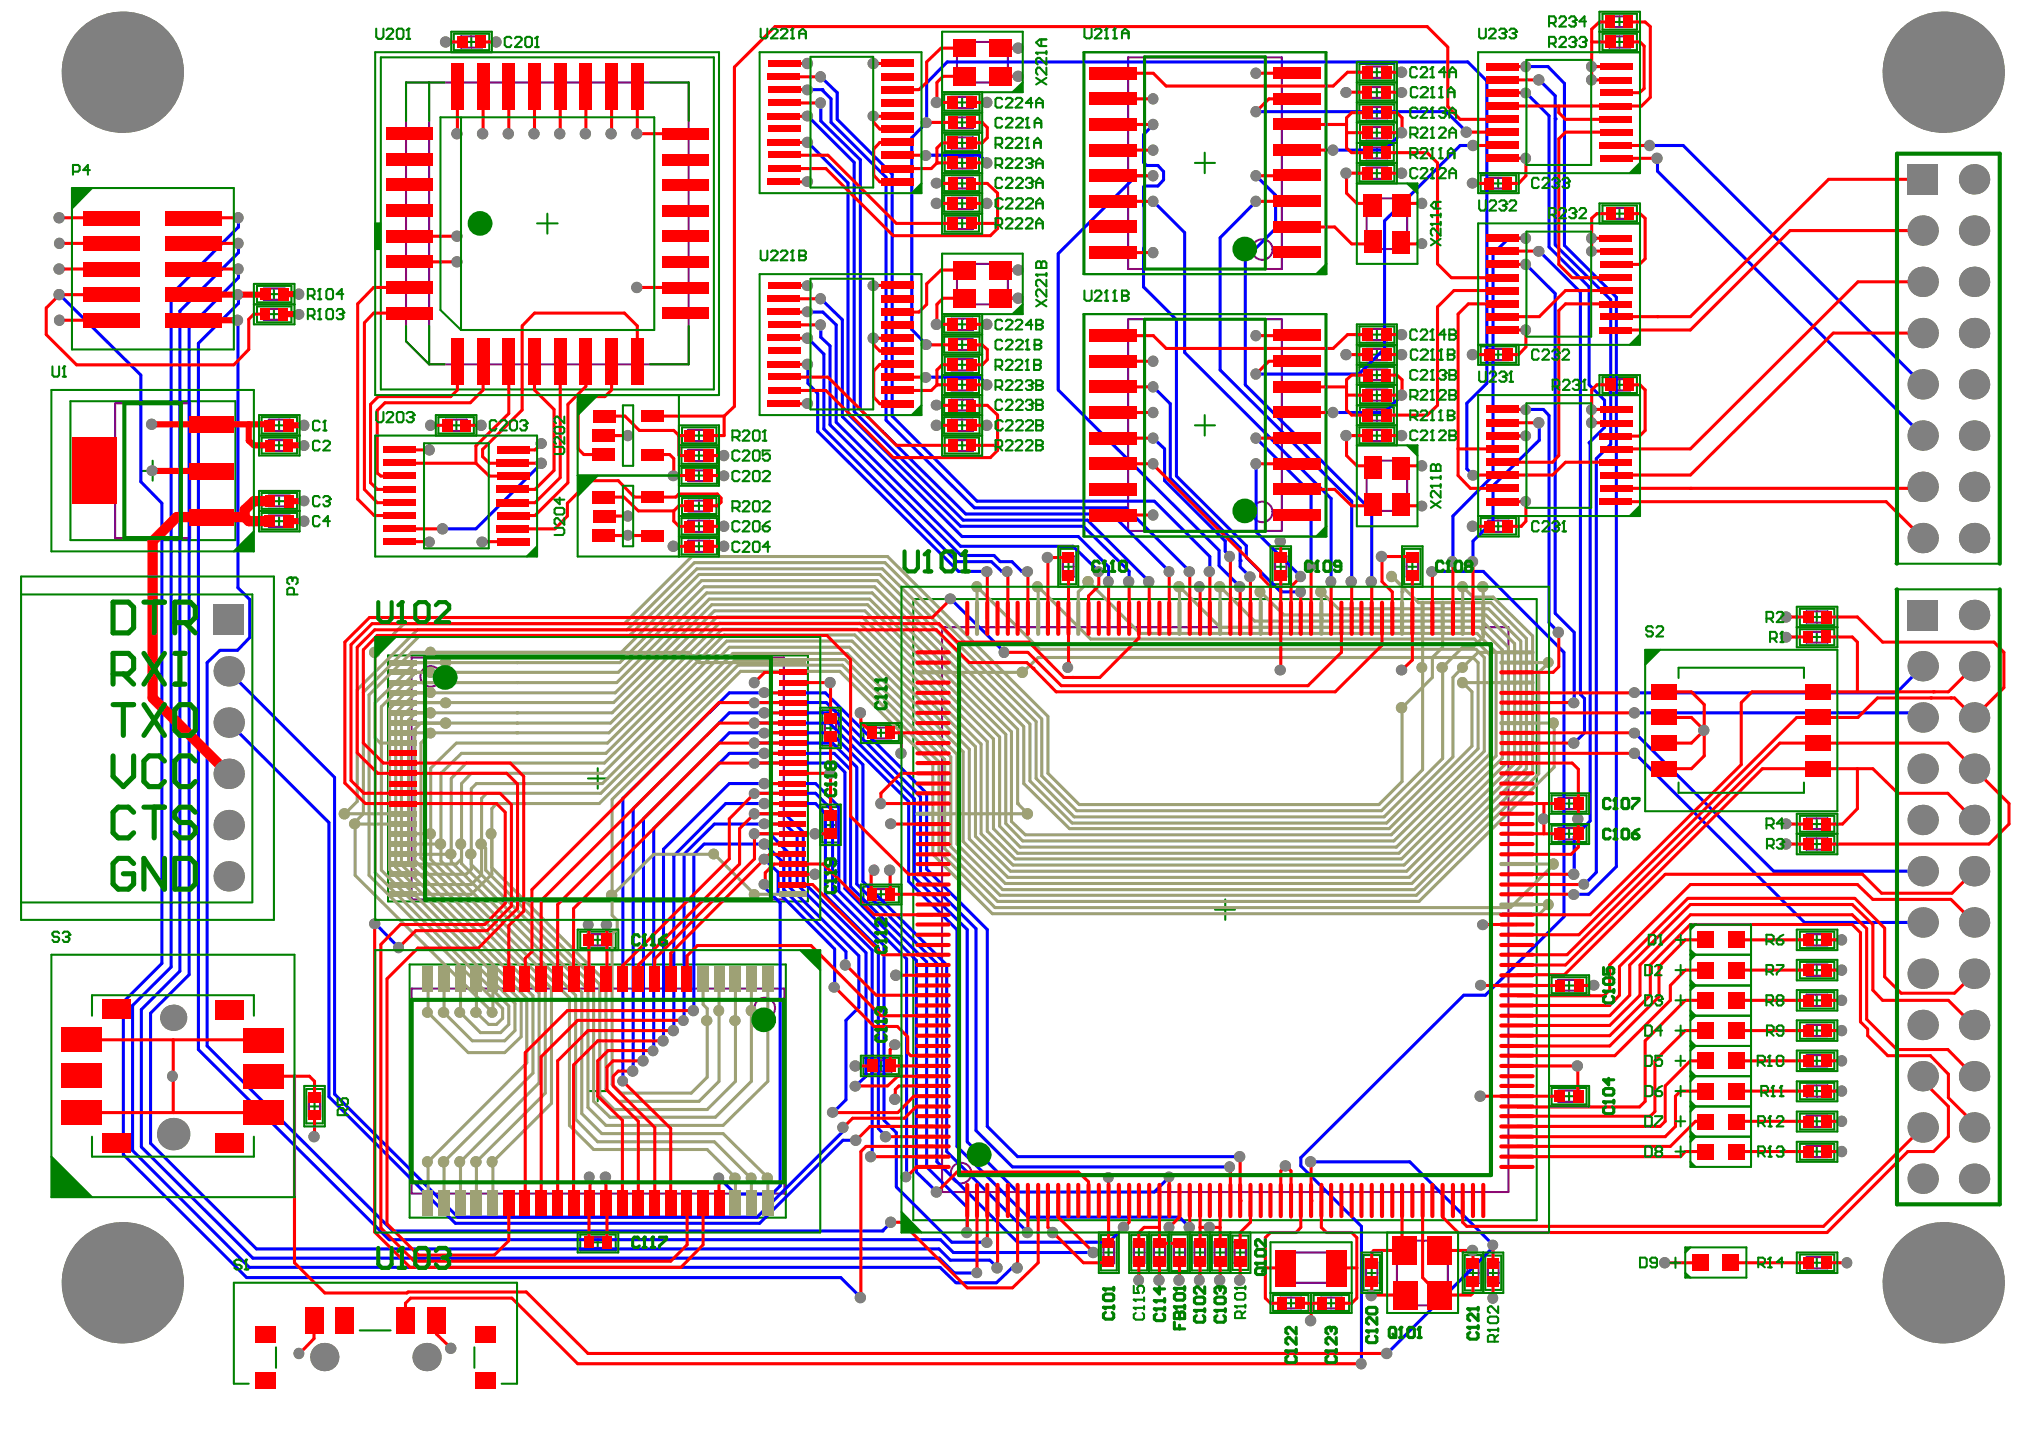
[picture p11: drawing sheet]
<svg xmlns="http://www.w3.org/2000/svg" width="287mm" height="202mm" viewBox="0 0 287 202" stroke-linecap="round" stroke-linejoin="round" font-family="sans-serif">
<g fill="none" stroke="#008000" stroke-width=".29">
<path d="M53.7 8.1h47v46.8h-47zM64 4.8h5v2.3h-5zM65.7 5.9h1.6M66.5 5.1v1.6M133.2 13.3h5v2.3h-5zM133.2 16.2h5v2.2h-5zM133.3 19h4.8v2.3h-4.8zM134.9 17.3h1.6M134.9 14.5h1.6M135.7 13.7v1.5M135.7 16.5v1.6M135.7 19.4v1.6"/>
<path d="M153 7.4h34v31.3h-34zM191.8 9h4.9v2.3h-4.9zM191.8 11.9h4.9v2.3h-4.9zM191.8 14.7h4.9v2.4h-4.9zM191.9 17.6h4.7v2.3h-4.7zM193.4 18.7h1.6M193.4 15.9h1.6M193.4 10.2h1.6M193.4 13h1.6M194.2 9.4v1.6M194.2 12.3v1.5M194.2 15.1v1.6"/>
<path d="M194.2 17.9v1.6M226.1 1.9h4.8v2.3h-4.8zM226.1 4.8h4.8v2.3h-4.8zM227.7 5.9h1.6M227.7 3.1h1.6M228.5 2.3v1.5M228.5 5.1v1.6M75.8 31.5h2.9M77.2 30.1v2.9M133.2 24.7h5v2.3h-5zM133.2 27.5h5v2.4h-5zM133.3 21.8h4.8v2.3h-4.8z"/>
<path d="M133.3 30.4h4.8v2.3h-4.8zM134.9 31.5h1.6M134.9 28.7h1.6M134.9 23h1.6M134.9 25.9h1.6M134.9 20.2h1.6M135.7 22.2v1.6M135.7 25.1v1.5M135.7 27.9v1.6M135.7 30.7v1.6M168.6 23h2.8M170 21.5v2.9"/>
<path d="M191.8 23.3h4.9v2.3h-4.9zM191.9 20.5h4.7v2.2h-4.7zM193.4 21.5h1.6M193.4 24.4h1.6M194.2 20.8v1.5M194.2 23.6v1.6M208.9 24.7h5v2.3h-5zM210.6 25.9h1.6M211.4 25.1v1.5M226.1 29h4.8v2.2h-4.8zM227.7 30.1h1.6M228.5 29.3v1.6"/>
<path d="M9.9 56.6h23.3v19.6h-23.3zM36.3 40.3h4.8v2.3h-4.8zM36.3 43.2h4.8v2.3h-4.8zM36.9 58.8h5v2.4h-5zM37.9 44.3h1.5M37.9 41.5h1.5M38.6 60h1.6M38.6 40.7v1.6M38.6 43.6v1.5M39.4 59.2v1.6M61.8 58.8h5.1v2.4h-5.1zM63.6 60h1.6"/>
<path d="M64.4 59.2v1.6M133.2 58.8h5v2.4h-5zM133.2 44.6h5v2.3h-5zM133.2 47.5h5v2.2h-5zM133.2 56h5v2.3h-5zM133.3 50.3h4.8v2.3h-4.8zM133.3 53.2h4.8v2.2h-4.8zM134.9 60h1.6M134.9 57.2h1.6M134.9 54.3h1.6M134.9 51.5h1.6M134.9 45.8h1.6"/>
<path d="M134.9 48.6h1.6M135.7 45v1.6M135.7 47.9v1.5M135.7 50.7v1.6M135.7 53.5v1.6M135.7 56.4v1.5M135.7 59.2v1.6M153 44.3h34v31.4h-34zM168.6 60h2.8M170 58.6v2.8M191.8 46h4.9v2.4h-4.9zM191.8 48.9h4.9v2.3h-4.9z"/>
<path d="M191.8 51.8h4.9v2.2h-4.9zM191.9 54.6h4.7v2.3h-4.7zM191.9 57.5h4.7v2.2h-4.7zM193.4 55.7h1.6M193.4 58.6h1.6M193.4 52.9h1.6M193.4 50h1.6M193.4 47.2h1.6M194.2 46.4v1.6M194.2 49.2v1.6M194.2 52.1v1.5M194.2 54.9v1.6"/>
<path d="M194.2 57.8v1.5M208.9 48.9h5v2.3h-5zM210.6 50h1.6M211.4 49.2v1.6M226.1 53.2h4.8v2.2h-4.8zM227.7 54.3h1.6M228.5 53.5v1.6M20.1 66.4h2.9M21.5 65v2.8M36.9 61.7h5v2.3h-5zM36.9 69.5h5v2.3h-5zM36.9 72.4h5v2.3h-5z"/>
<path d="M38.6 73.5h1.6M38.6 70.7h1.6M38.6 62.8h1.6M39.4 62.1v1.5M39.4 69.9v1.5M39.4 72.7v1.6M96.1 63.1h5v2.3h-5zM96.1 66h5v2.2h-5zM96.1 73.1h5v2.3h-5zM96.1 75.9h5v2.3h-5zM96.2 60.3h4.9v2.2h-4.9zM96.2 70.3h4.9v2.2h-4.9z"/>
<path d="M97.8 77.1h1.6M97.8 74.2h1.6M97.8 71.3h1.6M97.8 61.4h1.6M97.8 64.3h1.6M97.8 67.1h1.6M98.6 60.6v1.6M98.6 63.5v1.6M98.6 66.4v1.5M98.6 70.6v1.5M98.6 73.4v1.6M98.6 76.3v1.6"/>
<path d="M133.3 61.7h4.8v2.3h-4.8zM134.9 62.8h1.6M135.7 62.1v1.5M149.6 77.4h2.2v5h-2.2zM149.9 80h1.6M150.7 79.2v1.5M179.5 77.4h2.3v5h-2.3zM179.9 80h1.6M180.7 79.2v1.5M191.8 60.3h4.9v2.2h-4.9zM193.4 61.4h1.6M194.2 60.6v1.6"/>
<path d="M198.1 77.4h2.3v5h-2.3zM198.4 80h1.6M199.2 79.2v1.5M208.9 73.1h5v2.3h-5zM210.6 74.2h1.6M211.4 73.4v1.6M54.7 92.5h59.3v34.7h-59.3zM128.8 84.5h88v87.6h-88zM253.9 85.9h4.9v2.3h-4.9zM253.9 88.8h4.9v2.2h-4.9zM255.5 87h1.6M255.5 89.9h1.6"/>
<path d="M256.3 86.2v1.6M256.3 89.1v1.6M82.9 109.8h2.9M84.3 108.4v2.9M116 100.2h2.3v5h-2.3zM116 113.9h2.3v4.9h-2.3zM116.4 116.4h1.6M116.4 102.7h1.6M117.2 101.9v1.5M117.2 115.6v1.5M121.8 102.3h5v2.2h-5zM123.6 103.4h1.5"/>
<path d="M124.3 102.7v1.5M218.9 112.2h4.9v2.3h-4.9zM218.9 116.5h4.9v2.3h-4.9zM220.6 117.6h1.6M220.6 113.4h1.6M221.4 112.6v1.5M221.4 116.8v1.6M253.9 115.1h4.9v2.2h-4.9zM253.9 117.9h4.9v2.3h-4.9zM255.5 116.2h1.6M255.5 119.1h1.6M256.3 115.4v1.6"/>
<path d="M256.3 118.3v1.6M57.8 136.1h53.1v35.7h-53.1zM81.9 131.4h5v2.3h-5zM83.5 132.6h1.6M84.3 131.8v1.6M121.8 125.1h5v2.2h-5zM123.6 126.1h1.5M124.3 125.4v1.5M171.4 128.3h2.8M172.9 126.9v2.9M218.9 137.9h4.9v2.2h-4.9zM220.6 139h1.6"/>
<path d="M221.4 138.2v1.5M253.9 131.4h4.9v2.3h-4.9zM253.9 135.7h4.9v2.3h-4.9zM253.9 140h4.9v2.3h-4.9zM255.5 136.8h1.6M255.5 132.6h1.6M256.3 131.8v1.6M256.3 136.1v1.5M43.2 153.6h2.3v4.9h-2.3zM43.6 156.1h1.6M44.4 155.3v1.6M82.9 153.9h2.9"/>
<path d="M84.3 152.5v2.9M121.8 149.2h5v2.3h-5zM123.6 150.4h1.5M124.3 149.6v1.6M218.9 153.5h4.9v2.3h-4.9zM220.6 154.6h1.6M221.4 153.8v1.6M253.9 144.2h4.9v2.3h-4.9zM253.9 148.5h4.9v2.3h-4.9zM253.9 152.8h4.9v2.3h-4.9zM253.9 157.1h4.9v2.2h-4.9zM255.5 158.2h1.6"/>
<path d="M255.5 153.9h1.6M255.5 149.6h1.6M255.5 145.4h1.6M255.5 141.1h1.6M256.3 140.3v1.6M256.3 144.6v1.6M256.3 148.8v1.6M256.3 153.1v1.6M256.3 157.4v1.6M81.9 174.2h5v2.2h-5zM83.5 175.2h1.6M84.3 174.5v1.5"/>
<path d="M155.3 174.2h2.3v5h-2.3zM155.7 176.7h1.5M156.4 175.9v1.6M159.6 174.2h2.2v5h-2.2zM159.9 176.7h1.6M160.7 175.9v1.6M162.4 174.2h2.3v5h-2.3zM162.8 176.7h1.6M163.6 175.9v1.6M165.2 174.2h2.4v5.1h-2.4zM165.6 176.7h1.6M166.4 175.9v1.6"/>
<path d="M168.1 174.2h2.3v5h-2.3zM168.5 176.7h1.5M169.3 175.9v1.6M171 174.2h2.3v5h-2.3zM171.3 176.7h1.6M172.1 175.9v1.6M173.9 174.3h2.2v4.8h-2.2zM174.2 176.7h1.6M175 175.9v1.6M192.4 177h2.3v5h-2.3zM192.7 179.6h1.6M193.5 178.8v1.5"/>
<path d="M206.6 177h2.4v5h-2.4zM207 179.6h1.6M207.8 178.8v1.5M209.5 177.1h2.3v4.9h-2.3zM209.9 179.6h1.5M210.6 178.8v1.5M253.9 161.4h4.9v2.2h-4.9zM253.9 177h4.9v2.3h-4.9zM255.5 178.1h1.6M255.5 162.4h1.6M256.3 161.6v1.6M256.3 177.3v1.6"/>
<path d="M179.6 182.7h5v2.2h-5zM181.3 183.8h1.6M182.1 183v1.6M185.3 182.7h5v2.2h-5zM187.1 183.8h1.5M187.8 183v1.6"/>
</g>
<g fill="none" stroke="#800080" stroke-width=".29">
<path d="M57.3 11.6h39.9v39.8h-36.7l-3.2-3.3zM60.5 11.6v39.8M65 5.1h3v1.6h-3zM134.2 13.7h3.1v1.5h-3.1zM134.2 16.5h3.1v1.6h-3.1zM134.2 19.4h3.1v1.6h-3.1zM135 5.9h7.2v5.7h-7.2zM159.2 8.1h21.6v29.8h-21.6zM192.7 9.4h3.1v1.6h-3.1zM192.7 12.3h3.1v1.5h-3.1zM192.7 15.1h3.1v1.6h-3.1zM192.7 17.9h3.1v1.6h-3.1z"/>
<path d="M227 2.3h3v1.5h-3zM227 5.1h3v1.6h-3zM134.2 22.2h3.1v1.6h-3.1zM134.2 25.1h3.1v1.5h-3.1zM134.2 27.9h3.1v1.6h-3.1zM134.2 30.7h3.1v1.6h-3.1zM135 37.2h7.2v5.7h-7.2zM192.7 20.8h3.1v1.5h-3.1zM192.7 23.6h3.1v1.6h-3.1zM192.8 28h5.7v7.1h-5.7zM209.9 25.1h3v1.5h-3zM227 29.3h3v1.6h-3z"/>
<path d="M16.2 56.9h10.6v19h-10.6zM37.2 40.7h3v1.6h-3zM37.2 43.6h3v1.5h-3zM37.9 59.2h3v1.6h-3zM62.9 59.2h2.9v1.6h-2.9zM134.2 59.2h3.1v1.6h-3.1zM134.2 45h3.1v1.6h-3.1zM134.2 47.9h3.1v1.5h-3.1zM134.2 50.7h3.1v1.6h-3.1zM134.2 53.5h3.1v1.6h-3.1zM134.2 56.4h3.1v1.5h-3.1zM159.2 45h21.6v29.9h-21.6z"/>
<path d="M192.7 46.4h3.1v1.6h-3.1zM192.7 49.2h3.1v1.6h-3.1zM192.7 52.1h3.1v1.5h-3.1zM192.7 54.9h3.1v1.6h-3.1zM192.7 57.8h3.1v1.5h-3.1zM209.9 49.2h3v1.6h-3zM227 53.5h3v1.6h-3zM37.9 62.1h3v1.5h-3zM37.9 69.9h3v1.5h-3zM37.9 72.7h3v1.6h-3zM97.1 76.3h3v1.6h-3zM97.1 60.6h3v1.6h-3z"/>
<path d="M97.1 63.5h3v1.6h-3zM97.1 66.4h3v1.5h-3zM97.1 70.6h3v1.5h-3zM97.1 73.4h3v1.6h-3zM134.2 62.1h3.1v1.5h-3.1zM149.9 78.4h1.6v3h-1.6zM179.9 78.4h1.6v3h-1.6zM192.7 60.6h3.1v1.6h-3.1zM192.8 65h5.7v7.1h-5.7zM198.4 78.4h1.6v3h-1.6zM209.9 73.4h3v1.6h-3zM58.1 92.7h52.5v34.2h-52.5z"/>
<path d="M132.9 88.5h79.9v79.7h-79.9zM254.9 86.2h2.9v1.6h-2.9zM254.9 89.1h2.9v1.6h-2.9zM116.4 101.2h1.6v3h-1.6zM116.4 114.9h1.6v2.9h-1.6zM122.8 102.7h3v1.5h-3zM219.8 112.6h3.1v1.5h-3.1zM219.8 116.8h3.1v1.6h-3.1zM254.9 115.4h2.9v1.6h-2.9zM254.9 118.3h2.9v1.6h-2.9zM58.1 139.4h52.5v29h-52.5zM82.9 131.8h2.9v1.6h-2.9z"/>
<path d="M122.8 125.4h3v1.5h-3zM219.8 138.2h3.1v1.5h-3.1zM254.9 131.8h2.9v1.6h-2.9zM254.9 136.1h2.9v1.5h-2.9zM43.6 154.6h1.6v2.9h-1.6zM122.8 149.6h3v1.6h-3zM219.8 153.8h3.1v1.6h-3.1zM254.9 140.3h2.9v1.6h-2.9zM254.9 144.6h2.9v1.6h-2.9zM254.9 148.8h2.9v1.6h-2.9zM254.9 153.1h2.9v1.6h-2.9zM254.9 157.4h2.9v1.6h-2.9z"/>
<path d="M82.9 174.5h2.9v1.5h-2.9zM155.7 175.2h1.5v3h-1.5zM159.9 175.2h1.6v3h-1.6zM162.8 175.2h1.6v3h-1.6zM165.6 175.2h1.6v3h-1.6zM168.5 175.2h1.5v3h-1.5zM171.3 175.2h1.6v3h-1.6zM174.2 175.2h1.6v3h-1.6zM180.4 176.7h9.1v4.2h-9.1zM192.7 178.1h1.6v2.9h-1.6zM197.1 175h7.1v9.1h-7.1zM207 178.1h1.6v2.9h-1.6z"/>
<path d="M209.9 178.1h1.5v2.9h-1.5zM254.9 161.6h2.9v1.6h-2.9zM254.9 177.3h2.9v1.6h-2.9zM180.6 183h3v1.6h-3zM186.3 183h3v1.6h-3z"/>
<circle cx="178.1" cy="35.2" r="1.45"/>
<circle cx="178.1" cy="72.2" r="1.45"/>
<circle cx="60.8" cy="95.4" r="1.45"/>
<circle cx="107.9" cy="142.2" r="1.45"/>
<circle cx="135.6" cy="165.5" r="1.45"/>
</g>
<path d="M33.6 30.7v1.3M33.6 34.3v1.3M33.6 41.6v1.2M31 91.7l-1.8 1.8" fill="none" stroke="#00f" stroke-width=".44"/>
<g fill="none" stroke="#9ea175" stroke-width=".44">
<path d="M58.1 92h2.7M58.7 99.1l-2.1 2M58.7 97.7h2.1M58.7 94.8h2.1M58.7 100.6h2.1M59.4 102l-.9 .9M60.8 103.4l-1.4 1.4M66.5 109.1l-1.4 1.4M68.5 119.6v3.1M68.7 111.9l-.8 .7M69.4 114.1v3.5M63.7 120.5v1.1"/>
<path d="M66.5 120.5v1.5M86.5 126.1l-.1 .2v2.8l.7 .7M87.1 131.1l-.7 .6M62.6 142.8l4 4M70.9 143.6l-.9 .9h-1M71.8 144.5l-1.2 1.2h-2.8M72.7 145.4l-1.5 1.4M100.8 161.1l5.2 5.2"/>
</g>
<g fill="#00f">
<circle cx="106.4" cy="114.8" r=".22"/>
<circle cx="106.4" cy="104.8" r=".22"/>
<circle cx="106.4" cy="102" r=".22"/>
</g>
<g fill="none" stroke="#00f" stroke-width=".44">
<path d="M114 12.6h2.1v.2l1.1 1.1M115.8 10.8l2.3 2.3M130.7 17.3l-2.1 2.1M162.7 17.6l-1.4 1.4M138.2 21.9l1.1 1.1M160.3 24.8h2.4M161.3 29l.1 .1M161.3 22.9l.5 .4h1.6l.8 .9v1.2l-.8 .8h-1.9M161.4 34.9l-.1 .2M114 51.4v2.7M115.8 45.8v1.8l1.3 1.2M128.6 46.5l2.1 2.1"/>
<path d="M138.2 53.2l1.1 1.1M139.9 79.2l1.4 1.4h.9M156.4 80v2M162.7 61.8l1.6 1.5M144.1 80.6h.9M159.3 80.6v1.4M110.7 116.2l1.8 1.7M110.7 114.8l2.6 2.6M108.3 120.7v1l1.5 1.3M117.5 156.9l-.3 .3M122.2 151.8l-1.5 1.4M110.1 167.3l-1.2 1.1"/>
<path d="M123 163l-.1 .2M124.6 173.6h.1M132.5 177.5l2.1 2.1M132.6 178.8l2.3 2.1M139.6 177.8l1.1 1.1M158.6 173.1l-2.2 2.1M165 166.1l-2.2 2.1M121.4 183v.1"/>
</g>
<path d="M146.5 92.7l-2.2 2.1" fill="none" stroke="#9ea175" stroke-width=".44"/>
<circle cx="167.9" cy="173.1" r=".22" fill="#00f"/>
<path d="M172 79.8l3 3M175 79.1v.9l1.4 1.4M166.4 171.7l1.5 1.4" fill="none" stroke="#00f" stroke-width=".44"/>
<circle cx="175" cy="79.1" r=".22" fill="#00f"/>
<path d="M212.9 33.6h2.4M197.8 55.7l-2.5 2.5M215.3 57.8h2.4M172.9 76.3v1.5M210.6 73.5l-2.8 2.8M183.5 163.3v1.2M210.6 175.6v.4" fill="none" stroke="#00f" stroke-width=".44"/>
<path d="M207.8 92.7l.7 .8M208.2 91.6l1.2 1.1" fill="none" stroke="#9ea175" stroke-width=".44"/>
<circle cx="222.1" cy="126.1" r=".22" fill="#00f"/>
<path d="M218.5 87.8l1.4 1.4M219.4 86.5l2.7 2.7M223 98l.5 .5M223.5 103.4l-1.4 1.4" fill="none" stroke="#00f" stroke-width=".44"/>
<circle cx="219.4" cy="16.8" r=".22" fill="#00f"/>
<path d="M218.4 9.4l2.3 2.4M33.6 37.9v1.3M233.8 22.3v1.8M226.4 56.5v3.8M224.2 62.5l.1 .1M227.2 62.7l-2 2M33.6 82.9l1.6 1.7M35.2 89.9l-1.7 1.8M99.3 119.1l-1.4 1.4M270.6 100.6l.6 .6" fill="none" stroke="#00f" stroke-width=".44"/>
<g fill="none" stroke="#9ea175" stroke-width=".44">
<path d="M58.7 100.6l-1.1 1M60.8 117.6v3.6M62.2 119.1v2.3M65.1 119.1v2.7M65.1 106.3l-2.9 2.8M65.8 107.6l-2.1 2.2M66.5 111.3v9.2M67.9 112.6v6.5l.6 .5M69.4 117.6v4.8M70 113.4l-.6 .7M86.4 112.8v13.5M76.9 139.7v14.5"/>
<path d="M77.8 139.4v16.2M82.9 139.6v16.6M83.7 139.2v16.2M85.5 138.5v15.1l1.7 1.8M87.1 129.8v1.3M70.9 142.3v1.3M71.8 141.9v2.6M72.7 141.5v3.9M73.5 141.2v5M74.3 140.8v9.1M75.2 140.5v10.9M76.1 140.1v12.7"/>
<path d="M80.3 158.8l3.4 3.3M81.2 157.9l3.1 3.2M86.4 153l1.2 1.2M99.8 143.9v8.1l-2.3 2.2M101.4 142.6v9.9l-2.8 2.9M103.8 143.9v8.6M106 142.6v9.9"/>
</g>
<circle cx="106.4" cy="107.6" r=".22" fill="#00f"/>
<path d="M108.3 143.9v8.6" fill="none" stroke="#9ea175" stroke-width=".44"/>
<g fill="none" stroke="#00f" stroke-width=".44">
<path d="M115.8 14.5v2.6M117.2 13.9v3.4M118.1 13.1v3.7M130.7 11.7v5.6M114 44h2.1l1.9 1.8v13.8M114 54.1l1.4 1.4v5.4M114 47.7l2.2 2.2v10.6M115.8 42.1l3 3v13.7M117.1 48.8v11.1M140.2 78.4l.9 .8M108.6 117.6l2.8 2.9v4.7M112.5 117.9v6.9"/>
<path d="M113.3 117.4v7M115.1 113.4l1.3 1.4v11.5M115.1 111.9l2.4 2.5v11.7M117.9 107.6l1.3 1.3M118.3 113.8v11.9M128.2 113.1v11.2M129 112.7v11.1M129.9 112.4v10.8M130.7 111.9v10.7M109.8 123v2.9M110.6 121.7v3.8M117.7 133.9v5.3"/>
<path d="M121.2 134.8v7.3M122.2 134.4v17.4M119 159v.5M123.9 159.2l1.1 1.1M126.5 159.8v7.6M132.5 176.2l1.6 1.6M132.7 174.9l1.8 1.8M136.5 170.3v3.6"/>
</g>
<circle cx="143.6" cy="113.4" r=".22" fill="#9ea175"/>
<g fill="none" stroke="#9ea175" stroke-width=".44">
<path d="M50.4 97.3v15.8M51.3 97.7v17.1l-1.2 1.2v.2M52.1 98v25.5M52.9 99.1v24M53.8 99.7v23M58.7 99.1h4.2M58.7 97.7l-2.9 2.9M58.7 93.5h4.2M62.9 96.3h-4.2l-3.7 3.7v22.7M172.1 82.8l4.9 4.8M177.9 83.5l3.2 3.2M186.4 83.5l2.4 2.4"/>
<path d="M196.4 81.3l3.7 3.7M197.8 99.8v10.4M203.5 94.1v12.9M205 95.6v11.2M207.7 97.6v7.7M207.8 84.2h2.8M208 90.1l2.2 2.3v13.9M208.4 89.3l2.7 2.7v14.6M208.5 93.5v12.1M208.7 88.5l3.2 3.2v15.3M209.4 92.7v13.3M212.8 91.3v16.1"/>
<path d="M213.7 90.8v16.9M214.5 90.4v17.7M215.3 90.1v18.3M216.2 89.7v19.1M217.1 94.8v14.4M56.6 101.1v20.9M57.6 101.6v20.1M58.5 102.9v18.5M59.4 104.8v16.2M59.4 102h3.5M60.8 108.4v9.2M62.2 109.1v10"/>
<path d="M63.7 109.8v10.7M65.1 110.5v8.6M67.2 110.5l-.7 .8M131.6 107.8v12.7M132.5 107.5v12.6M133.3 107.1v12.6M134.1 106.8v12.6M135 106.4v12.7M135.9 106v12.7M137.6 105.3v12.7M138.4 105v12.6M139.3 104.6v12.7"/>
<path d="M140.2 104.2v12.7M141 104v12.5M141.9 103.6v12.6M143.6 102.9v10.5l1.4 1.4M144.4 102.5v8M145.3 102.1v8.1M146.2 101.8v8M147 101.4v8M147.8 101.1v8M219.3 102v6.2M82.1 140v17.1M86.4 131.7v21.3"/>
<path d="M65 142.8l2.8 2.9M67.2 142.8l1.8 1.7M80.3 140.8v18M81.2 140.4v17.5M82.9 156.2l2.6 2.6M83.7 155.4l2.4 2.2M84.6 154.5l2 2"/>
</g>
<g fill="none" stroke="#00f" stroke-width=".44">
<path d="M128.6 19.4v27.1M161.3 19v3.9M197.8 18.7l-2.5 2.5M207.1 8.7l2.7 2.7v42.7l-2.9 2.8v9.2l1 .9M218.5 16.3v18.5M219.4 13.5v21M220.7 11.8v22.8M120.5 22.9v35.1M121.4 22.5v35.3M125 25v34.3M125.9 24.6v34.1M149.3 35.8v19.2"/>
<path d="M161.3 35.1v5.4M161.4 29.1v5.8M161.5 26.2l-.2 .2v2.6M167.1 32.8v16.9M175.7 36.5v17.8M177.2 28.4l-5.1 5.1v18.7M180 27.5v4.7M195.3 31.2v18M210.6 35.8v31.3M19.9 52.9v15l2.9 3.1v64.9M24.1 41.6v94.8M25.4 43.9v93.1"/>
<path d="M28 48.4v99.7M33.6 45.2v37.7M162.7 54.6l2.4 2.4v10.4M217.2 59.6v2.5M218.5 58.6v29.2M219.4 41.4v45.1M223 41.2v56.8M224.2 40.5v13.8l2.2 2.2M227.2 42.3v20.4M228 41.9v80.3M271.2 59.6v1.8M62.5 74.6h4.6"/>
<path d="M164.3 63.3v4.5M170.7 78.5v2.1M172 77.6v2.2M172.9 77.8l.7 .7M175 77.3v1.8M175.8 77v1.6M177.2 65.4v9.6M185 69.5v10.5M187.8 70.3v11.7M190.7 70.7v11.3M193.5 72.1v9.9M205 72.8v6.4"/>
<path d="M207.8 76.3v2.9M210.6 68.5v5M224.3 62.6v53.2M225.2 64.7v58.3M226.4 60.3l-2.2 2.2M29.2 93.5v54M31 91.7h2.5M35.2 84.6v5.3M220.6 92v37.3M222.1 89.2v9.9M223.5 98.5v4.9M46.4 116v38.7"/>
<path d="M47.2 109.7v44.6M87.9 112.6v39.9M89.3 114.1v37M90.8 115.5v34.1M92.2 116.9v31.3M93.6 119.8v27M115.1 110.5l3.2 3.3M119.2 108.9v16.5M120 108.6v16.5M120.9 108.2v16.5M121.7 107.9v16.4M222.1 118.1v5.2"/>
<path d="M95.1 120.7v24.7M97.9 120.5v22.1M110.1 127.4v39.9M123 134v29M123.9 133.7v25.5M124.7 133.4v24.6M127.9 135.3v30.8M129.3 135.5v29.8M130.7 135.7v28.9M132.2 135.9v28M133.6 136.1v26.3M135 131.1v30.6"/>
<path d="M136.5 131.1v30M137.7 131v28.5M139.3 131.1v27.8M17.4 141.3v21.6M18.7 141.8v20.5M19.9 142.4v19.4M21.2 142.9v18.4M192.1 173v19.4"/>
</g>
<circle cx="72.9" cy="103.4" r=".22" fill="#9ea175"/>
<path d="M72.9 103.4h13M72.9 102h13.2" fill="none" stroke="#9ea175" stroke-width=".44"/>
<g fill="#9ea175">
<circle cx="72.9" cy="102" r=".22"/>
<circle cx="72.9" cy="100.6" r=".22"/>
</g>
<path d="M72.9 96.3h14.1M72.9 100.6h13.5" fill="none" stroke="#9ea175" stroke-width=".44"/>
<circle cx="72.9" cy="96.3" r=".22" fill="#9ea175"/>
<path d="M72.9 93.5h14.5" fill="none" stroke="#9ea175" stroke-width=".44"/>
<circle cx="72.9" cy="93.5" r=".22" fill="#9ea175"/>
<path d="M107.9 125.2l2.2 2.2M108.3 120.7l-.4 .5M101.4 166.1l2.4 2.3h5.1" fill="none" stroke="#00f" stroke-width=".44"/>
<circle cx="107.9" cy="116.2" r=".22" fill="#00f"/>
<path d="M100.8 116.2h9.9M102.9 110.5h12.2M102.9 106.3h5M102.9 103.4h8.9M106.4 117.6h2.2M106.4 114.8h4.3M106.4 111.9h8.7" fill="none" stroke="#00f" stroke-width=".44"/>
<circle cx="107.9" cy="97.7" r=".22" fill="#00f"/>
<g fill="none" stroke="#00f" stroke-width=".44">
<path d="M114 16.4l6.5 6.5M115.8 17.1l5.6 5.4M117.2 17.3l7.8 7.7M118.1 16.8l7.8 7.8M177.2 15.8h26.8l2.9 2.8M207.1 8.7h-73.5l-2.9 3M215.3 9.4h3.1M215.3 13.1l3.2 3.2M217.2 11.3l2.2 2.2M33.6 32l-9.5 9.6M33.6 35.6l-8.2 8.3M33.6 39.2l-6.9 7v91.3l-5.5 5.4"/>
<path d="M114 20.1l5.6 5.7v32.6l15.9 15.8h17.3l6.5 6.4M130.7 21.9h7.5M160.3 24.8l-11 11M162.7 28.4l4.4 4.4M177.2 24.8l2.8 2.7M180 32.2l-4.3 4.3M188.1 21.2h7.2M207.9 20.5h-1.9l-10.7 10.7M212.9 33.6l-2.3 2.2M215.3 37.3l4.1 4.1M217.2 35.4l5.8 5.8M218.5 34.8l5.7 5.7"/>
<path d="M219.4 34.5l7.8 7.8M220.7 34.6l7.3 7.3M232.8 20.5h4.7l33.7 33.7M233.8 24.1l37.4 37.3M8.4 41.6l11.5 11.3M33.6 42.8l-5.6 5.6M117.1 59.9l18.5 18.5h4.6M118 59.6l17.5 17.5h15.9l3.6 3.5M118.8 58.8l16.9 16.9h16.4l4.3 4.3M120.5 58l15.4 15.4h17.5l8.7 8.6M121.4 57.8l14.8 14.7h20.6l8.2 8.1M125 59.3l12.5 12.3h21.4l9 9"/>
<path d="M125.9 58.7l11.9 12h25l7.9 7.8M130.7 53.2h7.5M149.3 55l22.7 22.6M161.3 40.5l4.7 4.6v22.1l9.8 9.8M167.1 49.7l20.7 20.6M172.1 52.2l18.6 18.5M175.7 54.3l17.8 17.8M188.1 58.2h7.2M195.3 49.2l-3.6 3.6h-14.5M217.7 57.8l.8 .8M76.4 65.3l-9.3 9.3M115.4 60.9l19.8 19.7h4.1"/>
<path d="M116.2 60.5l18.8 18.7h4.9M141.1 79.2h1.7l1.3 1.4M164.3 67.8l8.6 8.5M165.1 67.4l9.9 9.9M175.8 78.6l4.9 4.9h2.8M177.2 75l6.3 6.3M177.2 61.8l7.8 7.7M210.6 61.5h4.7M210.6 67.1l-5.6 5.7M217.2 62.1l-6.6 6.4M32.3 94.7l14.9 15M106.4 99.1h10.2l13.3 13.3"/>
<path d="M134.1 84.5l7.6 7.5M202.1 80.6h7.2l11.3 11.4M271.2 94l-3.7 3.7h-36.9M32.3 101.9l14.1 14.1M99.3 119.1h8.6l2.7 2.6M100.8 116.2l-4.3 4.3v23.4M102.9 110.5l-9.3 9.3M102.9 106.3l-10.7 10.6M102.9 103.4l-12.1 12.1M106.4 104.8h11.1l3.4 3.4M106.4 102h10.6l11.2 11.1M106.4 107.6h11.5"/>
<path d="M107.9 106.3h9.8l2.3 2.3M111.8 103.4h5.4l4.5 4.5M115.1 113.4h-12.7l-7.3 7.3M129 112.7l-12.2-12.1h-13.9l-13.6 13.5M130.7 111.9l-14.3-14.2h-13.5l-15 14.9M224.3 115.8l-2.2 2.3M230.6 100.6h40M230.6 106.3l24 23.8h16.6M230.6 103.4l19.6 19.5h21M22.8 135.9l-5.4 5.4M24.1 136.4l-5.4 5.4M25.4 137l-5.5 5.4"/>
<path d="M52.9 130.3l3.4 3.4M107.9 124.8v.4M109.8 125.9l7.9 8M110.6 125.5l8.7 8.7v1.1M111.4 125.2l9.8 9.6M112.5 124.8l9.7 9.6M113.3 124.4l9.7 9.6M116.4 126.3l7.5 7.4M117.5 126.1l7.2 7.3M118.3 125.7l9.6 9.6M119.2 125.4l10.1 10.1M120 125.1l10.7 10.6"/>
<path d="M120.9 124.7l11.3 11.2M121.7 124.3l11.9 11.8M128.2 124.3l6.8 6.8M129 123.8l7.5 7.3M129.9 123.2l7.8 7.8M130.7 122.6l8.6 8.5M220.6 129.3l-11.1 11.1h-3l-23 22.9M225.2 123l-1.7 1.8M228 122.2l-3.9 3.9h-2M28 148.1l26.9 26.8h77.8M29.2 147.5l26.2 26.1h69.2M46.4 154.7l17.8 17.9h43l11.7-11.8h1.9"/>
<path d="M47.2 154.3l17.4 17.4h42.2l12.2-12.2M121.2 142.1l-1.9 1.8v11.2l-1.8 1.8M124.7 158l1.8 1.8M137.7 159.5l5.1 5.1h30.8M139.3 158.9l4.3 4.3h31.4M17.4 162.9l17.4 17.3h83.8l2.8 2.8M18.7 162.3l16.5 16.5h97.4M19.9 161.8l15.8 15.7h96.8M21.2 161.3l15 14.9h96.3M125.7 172.4l-1.1 1.2M126.5 167.4l7.8 7.8h5M129.3 165.3l2.9 2.9"/>
<path d="M130.7 164.6l5.8 5.7M132.2 163.9l11.4 11.3h12.8M133.6 162.4l11.4 11.5M134.1 177.8h5.5M134.5 176.7h19.8M134.6 179.6h3.2M135 161.7l10 10h21.4M136.5 161.1l7.1 7.1h19.2M143.6 178.9h-.8l-2.2 2h-5.7M183.5 164.5l8.6 8.5M185 163.9h13.9l11.7 11.7M210.6 176l-14.9 14.9"/>
</g>
<g fill="none" stroke="#9ea175" stroke-width=".44">
<path d="M50.4 97.3l8.5-8.5h29.6l9.5-9.4h26.9l22.1 22M51.3 97.7l7.9-8.1h29.6l9.5-9.4h26.2l21.7 21.6M52.9 92l4.1-4h31.1l9.5-9.5h27.6l22.6 22.6M58.1 92l-6 6M58.7 94.8l-4.9 4.9M58.7 93.5l-5.8 5.6M60.8 92h26.9l10.9-11h25.5l21.2 21.1M60.8 94.8h26.4l12.1-12h24.1l20.2 20.1M60.8 97.7h26l13.3-13.2h22.6l19.2 19.1M62.9 96.3h10M62.9 93.5h10M62.9 99.1h23.7l13.8-13.8h22l18.6 18.7"/>
<path d="M87 96.3l12.7-12.7h23.3l19.7 19.6v12.7l1.9 1.9h51.7l12.2-12.2M87.4 93.5l11.6-11.6h24.8l20.6 20.6M137.8 82.8l8.9 8.8h61.5M146.5 82.8l7.4 7.3h54.1M146.5 92.7h61.3M153.6 82l7.2 7.3h47.6M166.4 82.8l5.7 5.7h36.6M177 87.6h32.1l3.7 3.7M181.1 86.7h28.5l4.1 4.1M188.8 85.9h21.2l4.5 4.5M200.1 85h10.2l5 5.1M200.7 94.1v14.5l-5.8 5.8h-43l-4.9-5"/>
<path d="M206.4 96.3l1.3 1.3M206.4 94.1l-1.4 1.5M206.4 82.8l1.4 1.4M210.6 84.2l5.6 5.5M218.5 93.5l-1.4 1.3M50.1 116.2v7.3l19.4 19.3M50.4 113.1l-1.7 1.7M55.8 100.6v21.7l18.5 18.5M60.8 103.4h12.1M60.8 100.6h12.1M62.9 102h10M65.1 106.3h20.4l16.7-16.7h18.4l16.1 16.1v12.6l5.5 5.5h56.6l15.7-15.7"/>
<path d="M85.9 103.4l15.6-15.5h19.8l17.1 17.1M86.1 102l15-15h20.6l17.6 17.6M86.4 100.6l14.4-14.4h21.2l18.2 18M131.6 107.8l-13.1-13.1h-14l-18.1 18.1M132.5 107.5l-13.7-13.7h-14.7l-19.6 19.6h-14.5M133.3 107.1l-14.1-14.1h-15.4l-19 18.9h-16.1M134.1 106.8l-14.6-14.6h-16.1l-18.4 18.3h-17.8M135 106.4l-15.1-15.1h-17l-17.9 17.8h-18.5M135.9 106l-15.7-15.6h-17.7l-17.2 17.2h-19.5M137.6 105.3l-16.7-16.5h-19l-16.2 16h-21.3l-3.6 3.6M147.8 109.1l4.5 4.4h42.2l3.3-3.3M203.5 107l-8.2 8.2h-43.8l-5.3-5.4"/>
<path d="M205 106.8l-9.4 9.3h-44.4l-5.9-5.9M207.7 105.3l-11.7 11.6h-45.1l-6.5-6.4M209.4 106l-12.8 12.6h-52.3l-2.4-2.4M210.2 106.3l-13.2 13.2h-53.1l-2.9-3M211.1 106.6l-13.7 13.8h-53.8l-3.4-3.5M211.9 107l-14.2 14.2h-54.5l-3.9-3.9M212.8 107.4l-14.7 14.6h-55.2l-4.5-4.4M213.7 107.7l-15.3 15.2h-55.9l-4.9-4.9M215.3 108.4l-16.1 16.2h-57.4l-5.9-5.9M216.2 108.8l-16.7 16.7h-58l-6.5-6.4M217.1 109.2l-17.3 17.1h-58.7l-7-6.9M219.3 108.2l-19.1 19h-59.5l-7.4-7.5"/>
<path d="M52.1 123.5l18.8 18.8M52.9 123.1l18.9 18.8M53.8 122.7l18.9 18.8M55 122.7l18.5 18.5M56.6 122l18.6 18.5M57.6 121.7l18.5 18.4M58.5 121.4l18.4 18.3M59.4 121l18.4 18.4M60.8 121.2l19.5 19.6M62.2 121.4l19 19M63.7 121.6l18.4 18.4M65.1 121.8l17.8 17.8"/>
<path d="M66.5 122l17.2 17.2M68.5 122.7l16.1 16.2v15.6M69.4 122.4l16.1 16.1M100.8 120.5l5.6 5.6M131.6 120.5l8.4 8.4h77.2l1.3-1.3M132.5 120.1l7.9 7.9h72.7l6.2-6.1M60.4 142.8l5.7 5.7h5.1l2.3-2.3M66.6 146.8h4.6M74.3 149.9l-13.9 14M75.2 151.4l-12.6 12.5M76.1 152.8l-11.1 11.1M76.9 154.2l-9.7 9.7"/>
<path d="M77.8 155.6l-8.3 8.3M82.1 157.1l2.8 2.8h17.1l6.3 6.2M87.2 155.4h11.4M87.6 154.2h9.9M103.8 152.5l-4 4h-13.2M106 152.5l-5.1 5.1h-14.8M108.3 152.5l-6.3 6.3h-16.5M83.7 162.1h16.1l4 4M84.3 161.1h16.5"/>
</g>
<g fill="#808080">
<circle cx="42.2" cy="44.3" r=".76"/>
<circle cx="42.1" cy="41.5" r=".78"/>
<circle cx="8.3" cy="41.6" r=".8"/>
<circle cx="33.6" cy="30.7" r=".78"/>
<circle cx="33.6" cy="34.3" r=".78"/>
<circle cx="33.6" cy="38" r=".78"/>
<circle cx="33.5" cy="41.6" r=".78"/>
<circle cx="33.5" cy="45.2" r=".8"/>
<circle cx="154.2" cy="176.7" r=".8"/>
<circle cx="42.9" cy="60" r=".78"/>
<circle cx="42.9" cy="62.9" r=".76"/>
<circle cx="42.9" cy="70.7" r=".76"/>
<circle cx="42.9" cy="73.5" r=".78"/>
<circle cx="21.4" cy="59.9" r=".8"/>
<circle cx="21.5" cy="66.4" r=".78"/>
<circle cx="8.4" cy="45.2" r=".78"/>
<circle cx="8.3" cy="37.9" r=".8"/>
<circle cx="8.4" cy="34.3" r=".78"/>
<circle cx="8.3" cy="30.7" r=".8"/>
<circle cx="195.6" cy="190.9" r=".8"/>
<circle cx="192" cy="192.4" r=".78"/>
<circle cx="63.6" cy="190.2" r=".8"/>
<circle cx="42.1" cy="190.9" r=".78"/>
<circle cx="44.3" cy="160.3" r=".8"/>
<circle cx="24.3" cy="151.8" r=".78"/>
<circle cx="252" cy="87" r=".8"/>
<circle cx="252" cy="89.9" r=".78"/>
<circle cx="252" cy="116.2" r=".78"/>
<circle cx="252" cy="119.1" r=".8"/>
<circle cx="240.4" cy="103" r=".8"/>
<circle cx="230.6" cy="97.7" r=".78"/>
<circle cx="230.6" cy="100.6" r=".8"/>
<circle cx="230.6" cy="106.3" r=".8"/>
<circle cx="230.6" cy="103.4" r=".78"/>
<circle cx="209.2" cy="130.4" r=".78"/>
<circle cx="260.5" cy="178.1" r=".78"/>
<circle cx="234.8" cy="178.1" r=".8"/>
<circle cx="224.9" cy="139" r=".78"/>
<circle cx="232.7" cy="20.5" r=".78"/>
<circle cx="233.8" cy="22.3" r=".8"/>
<circle cx="215.2" cy="9.4" r=".78"/>
<circle cx="223.4" cy="124.7" r=".76"/>
<circle cx="222" cy="126.2" r=".78"/>
<circle cx="222" cy="123.3" r=".8"/>
<circle cx="222" cy="104.8" r=".8"/>
<circle cx="222" cy="99.1" r=".78"/>
<circle cx="219.8" cy="89.2" r=".8"/>
<circle cx="207.7" cy="79.2" r=".8"/>
<circle cx="204.9" cy="79.2" r=".78"/>
<circle cx="193.4" cy="82" r=".8"/>
<circle cx="190.6" cy="82" r=".8"/>
<circle cx="187.7" cy="82.1" r=".78"/>
<circle cx="184.9" cy="79.9" r=".78"/>
<circle cx="183.5" cy="81.3" r=".78"/>
</g>
<circle cx="186.3" cy="83.5" r=".8" fill="#9ea175"/>
<g fill="#808080">
<circle cx="183.5" cy="83.5" r=".78"/>
<circle cx="180.6" cy="76.4" r=".78"/>
</g>
<circle cx="177.7" cy="83.5" r=".78" fill="#9ea175"/>
<g fill="#808080">
<circle cx="176.4" cy="81.3" r=".78"/>
<circle cx="173.5" cy="78.5" r=".78"/>
<circle cx="174.9" cy="82.8" r=".8"/>
<circle cx="167.8" cy="80.6" r=".78"/>
<circle cx="139.2" cy="80.6" r=".78"/>
<circle cx="170.6" cy="80.6" r=".78"/>
<circle cx="164.9" cy="80.6" r=".76"/>
<circle cx="162.1" cy="82" r=".8"/>
<circle cx="159.2" cy="82" r=".8"/>
<circle cx="156.3" cy="82.1" r=".78"/>
<circle cx="155" cy="80.6" r=".78"/>
<circle cx="145" cy="80.6" r=".78"/>
<circle cx="142.1" cy="80.6" r=".76"/>
<circle cx="259.8" cy="132.6" r=".78"/>
<circle cx="259.8" cy="136.9" r=".78"/>
<circle cx="259.8" cy="141.1" r=".78"/>
<circle cx="259.8" cy="145.4" r=".78"/>
<circle cx="259.8" cy="149.7" r=".78"/>
<circle cx="259.8" cy="153.9" r=".78"/>
<circle cx="259.8" cy="158.2" r=".78"/>
<circle cx="259.8" cy="162.4" r=".78"/>
<circle cx="125.7" cy="116.2" r=".78"/>
<circle cx="141.6" cy="92" r=".78"/>
<circle cx="134.1" cy="84.5" r=".78"/>
<circle cx="56.2" cy="133.7" r=".78"/>
<circle cx="52.9" cy="130.3" r=".78"/>
<circle cx="114.9" cy="117.6" r=".78"/>
<circle cx="117.7" cy="139.3" r=".78"/>
<circle cx="156.4" cy="166.1" r=".76"/>
<circle cx="170.6" cy="173.1" r=".8"/>
<circle cx="150.6" cy="94.2" r=".76"/>
<circle cx="123.3" cy="122.8" r=".78"/>
<circle cx="172.1" cy="180.6" r=".8"/>
<circle cx="169.2" cy="180.6" r=".78"/>
<circle cx="166.3" cy="180.6" r=".8"/>
<circle cx="163.5" cy="180.6" r=".8"/>
<circle cx="147.8" cy="78.6" r=".8"/>
<circle cx="180.6" cy="94.5" r=".78"/>
<circle cx="169.2" cy="82.8" r=".78"/>
<circle cx="197.7" cy="94.5" r=".78"/>
<circle cx="222.6" cy="115.5" r=".8"/>
<circle cx="217.7" cy="115.5" r=".8"/>
<circle cx="208.9" cy="139" r=".78"/>
<circle cx="208.8" cy="154.6" r=".8"/>
<circle cx="222.5" cy="150.4" r=".8"/>
<circle cx="207.7" cy="176.4" r=".8"/>
<circle cx="193.4" cy="182.8" r=".8"/>
<circle cx="184.9" cy="186.3" r=".8"/>
<circle cx="181.3" cy="164.5" r=".8"/>
<circle cx="164.9" cy="173.1" r=".78"/>
<circle cx="85.6" cy="130.4" r=".78"/>
<circle cx="83" cy="130.4" r=".76"/>
<circle cx="83.1" cy="166" r=".76"/>
<circle cx="85.4" cy="166" r=".78"/>
<circle cx="126.2" cy="155.1" r=".8"/>
<circle cx="124.2" cy="113.4" r=".78"/>
<circle cx="126.2" cy="147.4" r=".78"/>
<circle cx="120.7" cy="153.2" r=".78"/>
<circle cx="119.2" cy="136.1" r=".78"/>
<circle cx="126.4" cy="137.6" r=".8"/>
<circle cx="120.7" cy="150.4" r=".8"/>
<circle cx="125.5" cy="122.7" r=".8"/>
<circle cx="127.1" cy="106.3" r=".8"/>
<circle cx="121.4" cy="100.6" r=".8"/>
<circle cx="106.4" cy="96.3" r=".78"/>
<circle cx="117.1" cy="96.3" r=".8"/>
<circle cx="117.1" cy="109.1" r=".8"/>
<circle cx="114.9" cy="123.3" r=".78"/>
</g>
<g fill="#9ea175">
<circle cx="69.4" cy="142.8" r=".76"/>
<circle cx="67.2" cy="142.8" r=".78"/>
<circle cx="64.9" cy="142.8" r=".76"/>
<circle cx="62.6" cy="142.8" r=".78"/>
<circle cx="60.3" cy="142.8" r=".76"/>
</g>
<g fill="#808080">
<circle cx="107.8" cy="121.2" r=".78"/>
<circle cx="107.8" cy="124.7" r=".78"/>
<circle cx="107.8" cy="119.1" r=".8"/>
<circle cx="106.4" cy="117.6" r=".78"/>
<circle cx="107.8" cy="116.2" r=".78"/>
<circle cx="106.4" cy="114.8" r=".78"/>
<circle cx="107.8" cy="113.4" r=".8"/>
<circle cx="106.4" cy="111.9" r=".76"/>
<circle cx="107.8" cy="110.5" r=".8"/>
<circle cx="106.4" cy="107.7" r=".76"/>
<circle cx="107.8" cy="106.3" r=".8"/>
<circle cx="106.4" cy="104.8" r=".78"/>
<circle cx="107.8" cy="103.4" r=".78"/>
<circle cx="107.8" cy="100.6" r=".8"/>
<circle cx="106.4" cy="102" r=".78"/>
<circle cx="106.4" cy="99.1" r=".76"/>
<circle cx="107.8" cy="97.7" r=".78"/>
</g>
<g fill="#9ea175">
<circle cx="197.7" cy="99.8" r=".8"/>
<circle cx="200.6" cy="94.2" r=".76"/>
<circle cx="218.4" cy="93.4" r=".76"/>
<circle cx="203.5" cy="94.1" r=".78"/>
<circle cx="206.3" cy="94.2" r=".76"/>
<circle cx="206.3" cy="96.3" r=".78"/>
<circle cx="144.2" cy="94.8" r=".8"/>
<circle cx="219.1" cy="102" r=".78"/>
<circle cx="219.1" cy="121.9" r=".78"/>
<circle cx="103.7" cy="144" r=".78"/>
<circle cx="67.9" cy="119.1" r=".8"/>
<circle cx="106" cy="142.6" r=".78"/>
<circle cx="66.4" cy="120.5" r=".78"/>
<circle cx="206.3" cy="82.8" r=".78"/>
<circle cx="108.3" cy="144" r=".78"/>
<circle cx="65" cy="119.1" r=".78"/>
<circle cx="196.3" cy="81.3" r=".78"/>
<circle cx="63.6" cy="120.5" r=".78"/>
<circle cx="108.3" cy="166.2" r=".78"/>
<circle cx="106" cy="166.2" r=".76"/>
<circle cx="62.1" cy="119.1" r=".8"/>
<circle cx="103.7" cy="166.2" r=".78"/>
<circle cx="60.7" cy="117.6" r=".78"/>
<circle cx="172.1" cy="82.8" r=".8"/>
<circle cx="60.7" cy="103.4" r=".76"/>
<circle cx="69.4" cy="163.9" r=".78"/>
<circle cx="166.3" cy="82.8" r=".8"/>
<circle cx="62.9" cy="102" r=".8"/>
<circle cx="67.1" cy="163.9" r=".8"/>
<circle cx="153.5" cy="82" r=".8"/>
<circle cx="60.7" cy="100.6" r=".78"/>
<circle cx="64.8" cy="163.9" r=".78"/>
<circle cx="146.3" cy="82.8" r=".78"/>
<circle cx="62.9" cy="99.1" r=".78"/>
<circle cx="62.6" cy="163.9" r=".8"/>
<circle cx="137.8" cy="82.8" r=".78"/>
<circle cx="60.7" cy="97.7" r=".76"/>
<circle cx="60.3" cy="163.9" r=".78"/>
<circle cx="62.9" cy="96.3" r=".8"/>
<circle cx="144.9" cy="114.8" r=".8"/>
<circle cx="101.4" cy="142.6" r=".78"/>
<circle cx="69.3" cy="117.6" r=".78"/>
<circle cx="60.7" cy="94.9" r=".78"/>
<circle cx="52.9" cy="92" r=".8"/>
<circle cx="48.6" cy="114.8" r=".8"/>
<circle cx="209.2" cy="82.8" r=".8"/>
<circle cx="50" cy="116.2" r=".78"/>
<circle cx="60.7" cy="92" r=".78"/>
<circle cx="62.9" cy="93.4" r=".78"/>
<circle cx="218.4" cy="127.6" r=".78"/>
<circle cx="100.7" cy="120.5" r=".76"/>
<circle cx="106.4" cy="126.2" r=".76"/>
<circle cx="99.7" cy="144" r=".78"/>
<circle cx="86.3" cy="126.3" r=".8"/>
</g>
<g fill="#808080">
<circle cx="167.8" cy="173.1" r=".8"/>
<circle cx="164.9" cy="166" r=".76"/>
<circle cx="173.5" cy="164.6" r=".78"/>
<circle cx="174.9" cy="163.2" r=".8"/>
<circle cx="144.9" cy="173.9" r=".8"/>
<circle cx="136.4" cy="173.9" r=".8"/>
<circle cx="132.1" cy="168.1" r=".8"/>
<circle cx="127.8" cy="166" r=".76"/>
<circle cx="124.9" cy="160.3" r=".8"/>
<circle cx="101.4" cy="166.2" r=".76"/>
<circle cx="97.8" cy="142.6" r=".8"/>
<circle cx="96.4" cy="144" r=".76"/>
<circle cx="95" cy="145.4" r=".8"/>
<circle cx="93.5" cy="146.8" r=".8"/>
<circle cx="92.1" cy="148.2" r=".76"/>
<circle cx="90.7" cy="149.6" r=".8"/>
<circle cx="89.3" cy="151.1" r=".8"/>
<circle cx="87.8" cy="152.5" r=".76"/>
<circle cx="122.8" cy="163.2" r=".8"/>
<circle cx="139.2" cy="175.3" r=".78"/>
<circle cx="194.9" cy="78.5" r=".8"/>
<circle cx="158.5" cy="173.1" r=".8"/>
<circle cx="160.6" cy="180.6" r=".78"/>
<circle cx="210.6" cy="175.6" r=".76"/>
<circle cx="210.6" cy="183.1" r=".78"/>
<circle cx="184.9" cy="163.9" r=".8"/>
<circle cx="202" cy="80.6" r=".78"/>
<circle cx="148.5" cy="173.9" r=".8"/>
<circle cx="174.9" cy="180.6" r=".8"/>
<circle cx="130.6" cy="53.2" r=".78"/>
<circle cx="123.2" cy="47.7" r=".8"/>
<circle cx="123.2" cy="40.3" r=".78"/>
<circle cx="113.9" cy="56.9" r=".78"/>
<circle cx="113.9" cy="44" r=".78"/>
<circle cx="115.7" cy="45.8" r=".78"/>
<circle cx="113.9" cy="40.3" r=".78"/>
<circle cx="115.7" cy="42.2" r=".78"/>
<circle cx="113.9" cy="47.7" r=".8"/>
<circle cx="113.9" cy="51.4" r=".8"/>
<circle cx="139.2" cy="54.3" r=".8"/>
<circle cx="132.1" cy="60" r=".8"/>
<circle cx="132.1" cy="57.1" r=".78"/>
<circle cx="139.2" cy="60" r=".8"/>
<circle cx="139.2" cy="45.8" r=".8"/>
<circle cx="132.1" cy="45.8" r=".8"/>
<circle cx="143.6" cy="42.1" r=".8"/>
<circle cx="143.6" cy="38.1" r=".8"/>
<circle cx="177.2" cy="47.4" r=".78"/>
<circle cx="177.2" cy="61.8" r=".78"/>
<circle cx="177.2" cy="65.4" r=".78"/>
<circle cx="162.7" cy="51" r=".78"/>
<circle cx="162.7" cy="58.2" r=".78"/>
<circle cx="162.7" cy="72.7" r=".78"/>
<circle cx="162.7" cy="61.8" r=".78"/>
<circle cx="162.7" cy="65.4" r=".78"/>
<circle cx="162.7" cy="54.6" r=".78"/>
<circle cx="189.9" cy="50" r=".8"/>
<circle cx="197.7" cy="47.2" r=".8"/>
<circle cx="197.7" cy="50" r=".8"/>
<circle cx="197.7" cy="55.7" r=".8"/>
<circle cx="188" cy="58.2" r=".78"/>
<circle cx="189.9" cy="61.4" r=".8"/>
<circle cx="200.6" cy="65.7" r=".78"/>
<circle cx="200.6" cy="71.4" r=".76"/>
<circle cx="197.7" cy="13" r=".78"/>
<circle cx="189.9" cy="13" r=".78"/>
<circle cx="189.9" cy="24.4" r=".8"/>
<circle cx="188" cy="21.2" r=".78"/>
<circle cx="197.7" cy="18.7" r=".8"/>
<circle cx="197.7" cy="10.2" r=".8"/>
<circle cx="200.6" cy="28.7" r=".78"/>
<circle cx="200.6" cy="34.4" r=".76"/>
<circle cx="177.2" cy="10.3" r=".78"/>
<circle cx="177.2" cy="28.4" r=".78"/>
<circle cx="177.2" cy="24.8" r=".78"/>
<circle cx="162.7" cy="14" r=".78"/>
<circle cx="162.7" cy="17.6" r=".78"/>
<circle cx="162.7" cy="24.8" r=".78"/>
<circle cx="162.7" cy="21.2" r=".78"/>
<circle cx="162.7" cy="35.6" r=".78"/>
<circle cx="162.7" cy="28.4" r=".78"/>
<circle cx="132.1" cy="28.7" r=".8"/>
<circle cx="139.2" cy="28.7" r=".8"/>
<circle cx="132.1" cy="25.8" r=".78"/>
<circle cx="132.1" cy="14.5" r=".8"/>
<circle cx="139.2" cy="14.5" r=".8"/>
<circle cx="130.6" cy="21.9" r=".78"/>
<circle cx="139.2" cy="23" r=".8"/>
<circle cx="113.9" cy="25.6" r=".78"/>
<circle cx="113.9" cy="20.1" r=".8"/>
<circle cx="113.9" cy="16.4" r=".78"/>
<circle cx="113.9" cy="12.7" r=".78"/>
<circle cx="115.7" cy="14.5" r=".78"/>
<circle cx="113.9" cy="9" r=".8"/>
<circle cx="115.7" cy="10.8" r=".78"/>
<circle cx="123.2" cy="9" r=".8"/>
<circle cx="123.2" cy="16.4" r=".78"/>
<circle cx="143.6" cy="10.8" r=".8"/>
<circle cx="143.6" cy="6.8" r=".8"/>
<circle cx="64.5" cy="33.3" r=".8"/>
<circle cx="89.8" cy="18.9" r=".8"/>
<circle cx="64.5" cy="18.9" r=".8"/>
<circle cx="68.1" cy="18.9" r=".8"/>
<circle cx="71.7" cy="18.9" r=".8"/>
<circle cx="75.3" cy="18.9" r=".8"/>
<circle cx="79" cy="18.9" r=".8"/>
<circle cx="82.6" cy="18.9" r=".8"/>
<circle cx="86.2" cy="18.9" r=".8"/>
<circle cx="89.8" cy="40.5" r=".8"/>
<circle cx="64.5" cy="36.9" r=".8"/>
<circle cx="60.6" cy="63.5" r=".78"/>
<circle cx="102.1" cy="77.1" r=".78"/>
<circle cx="102.1" cy="74.2" r=".78"/>
<circle cx="95" cy="77.1" r=".8"/>
<circle cx="88.6" cy="75.5" r=".76"/>
<circle cx="88.6" cy="72.8" r=".78"/>
<circle cx="67.9" cy="60" r=".8"/>
<circle cx="60.7" cy="60" r=".78"/>
<circle cx="68" cy="76.4" r=".78"/>
<circle cx="60.6" cy="76.4" r=".76"/>
<circle cx="88.6" cy="61.5" r=".78"/>
<circle cx="102.1" cy="64.3" r=".78"/>
<circle cx="76.4" cy="62.6" r=".78"/>
<circle cx="76.3" cy="65.3" r=".8"/>
<circle cx="62.4" cy="74.6" r=".8"/>
<circle cx="62.9" cy="5.9" r=".8"/>
<circle cx="70" cy="5.9" r=".78"/>
<circle cx="102.1" cy="67.1" r=".76"/>
<circle cx="95" cy="67.1" r=".78"/>
<circle cx="215.2" cy="22.3" r=".78"/>
<circle cx="215.2" cy="13.1" r=".76"/>
<circle cx="217.1" cy="11.3" r=".8"/>
<circle cx="224.5" cy="35.5" r=".76"/>
<circle cx="215.2" cy="33.6" r=".78"/>
<circle cx="217.1" cy="35.4" r=".78"/>
<circle cx="215.2" cy="37.3" r=".78"/>
<circle cx="215.2" cy="46.6" r=".78"/>
<circle cx="215.2" cy="57.8" r=".76"/>
<circle cx="217.1" cy="59.6" r=".8"/>
<circle cx="215.2" cy="61.5" r=".76"/>
<circle cx="215.2" cy="70.7" r=".76"/>
<circle cx="224.5" cy="9.4" r=".78"/>
<circle cx="224.5" cy="11.3" r=".78"/>
<circle cx="224.5" cy="33.6" r=".78"/>
<circle cx="224.5" cy="59.6" r=".78"/>
<circle cx="224.5" cy="57.8" r=".76"/>
<circle cx="207.7" cy="50" r=".8"/>
<circle cx="207.7" cy="74.2" r=".8"/>
<circle cx="177.2" cy="52.8" r=".78"/>
<circle cx="177.2" cy="15.8" r=".78"/>
<circle cx="206.9" cy="18.6" r=".8"/>
<circle cx="207.7" cy="25.8" r=".78"/>
<circle cx="207.8" cy="67" r=".78"/>
<circle cx="130.7" cy="17.3" r=".78"/>
<circle cx="130.7" cy="48.6" r=".78"/>
<circle cx="207.8" cy="20.5" r=".8"/>
<circle cx="197.7" cy="24.4" r=".8"/>
<circle cx="197.7" cy="61.4" r=".8"/>
<circle cx="120.7" cy="160.8" r=".8"/>
<circle cx="118.9" cy="159" r=".8"/>
<circle cx="117.5" cy="156.9" r=".78"/>
<circle cx="143.5" cy="178.8" r=".8"/>
<circle cx="125.7" cy="172.4" r=".8"/>
<circle cx="140.7" cy="178.8" r=".8"/>
<circle cx="137.8" cy="179.5" r=".76"/>
<circle cx="121.4" cy="183" r=".8"/>
<circle cx="278.5" cy="144.6" r="2.14"/>
<circle cx="278.5" cy="115.7" r="2.14"/>
<circle cx="278.5" cy="86.7" r="2.14"/>
<circle cx="278.5" cy="75.9" r="2.14"/>
<circle cx="278.5" cy="47" r="2.14"/>
<circle cx="24.4" cy="143.6" r="1.85"/>
<circle cx="278.5" cy="159" r="2.14"/>
<circle cx="278.5" cy="166.3" r="2.14"/>
<circle cx="278.5" cy="137.4" r="2.14"/>
<circle cx="278.5" cy="151.8" r="2.14"/>
<circle cx="278.5" cy="130.1" r="2.14"/>
<circle cx="278.5" cy="122.9" r="2.14"/>
<circle cx="278.5" cy="94" r="2.14"/>
<circle cx="278.5" cy="101.2" r="2.14"/>
<circle cx="278.5" cy="68.7" r="2.14"/>
<circle cx="278.5" cy="61.4" r="2.14"/>
<circle cx="278.5" cy="54.2" r="2.14"/>
<circle cx="278.5" cy="32.5" r="2.14"/>
<circle cx="278.5" cy="25.3" r="2.14"/>
<circle cx="278.5" cy="108.4" r="2.14"/>
<circle cx="278.5" cy="39.8" r="2.14"/>
<circle cx="32.3" cy="116.4" r="2.14"/>
<circle cx="60.2" cy="191.4" r="1.99"/>
<circle cx="271.2" cy="144.6" r="2.14"/>
<circle cx="271.2" cy="115.7" r="2.14"/>
<circle cx="271.2" cy="75.9" r="2.14"/>
<circle cx="271.2" cy="47" r="2.14"/>
<circle cx="32.3" cy="123.6" r="2.14"/>
<circle cx="32.3" cy="101.9" r="2.14"/>
<circle cx="32.3" cy="94.7" r="2.14"/>
<circle cx="271.2" cy="166.3" r="2.14"/>
<circle cx="271.2" cy="159" r="2.14"/>
<circle cx="271.2" cy="151.8" r="2.14"/>
<circle cx="271.2" cy="137.4" r="2.14"/>
<circle cx="271.2" cy="130.1" r="2.14"/>
<circle cx="271.2" cy="122.9" r="2.14"/>
<circle cx="271.2" cy="94" r="2.14"/>
<circle cx="271.2" cy="101.2" r="2.14"/>
<circle cx="271.2" cy="68.7" r="2.14"/>
<circle cx="271.2" cy="61.4" r="2.14"/>
<circle cx="271.2" cy="54.2" r="2.14"/>
<circle cx="271.2" cy="32.5" r="2.14"/>
<circle cx="32.3" cy="109.2" r="2.14"/>
<circle cx="271.2" cy="108.4" r="2.14"/>
<circle cx="271.2" cy="39.8" r="2.14"/>
<circle cx="45.8" cy="191.4" r="1.99"/>
<circle cx="24.4" cy="160" r="2.28"/>
<circle cx="17.3" cy="180.9" r="8.6"/>
<circle cx="17.3" cy="10.2" r="8.6"/>
<circle cx="274.1" cy="180.9" r="8.6"/>
<circle cx="274.1" cy="10.2" r="8.6"/>
</g>
<g fill="#808080">
<path d="M30.2 85.3h4.2v4.3h-4.2z" fill-rule="evenodd"/>
<path d="M269.1 84.6h4.2v4.3h-4.2z" fill-rule="evenodd"/>
<path d="M269.1 23.2h4.2v4.3h-4.2z" fill-rule="evenodd"/>
</g>
<circle cx="8.4" cy="45.2" r=".22" fill="#f00"/>
<path d="M8.4 41.6l-1.9 1.8" fill="none" stroke="#f00" stroke-width=".44"/>
<g fill="#f00">
<circle cx="8.4" cy="30.7" r=".22"/>
<circle cx="21.5" cy="66.4" r=".22"/>
</g>
<path d="M35.8 70.7l-1.3 1.2" fill="none" stroke="#f00" stroke-width="1.5"/>
<path d="M33.6 41.6h3.7M35.1 62.2l.7 .6M40.7 73.5h2.2M40.7 70.7h2.2" fill="none" stroke="#f00" stroke-width=".87"/>
<path d="M37.4 44.3h-1.6l-.7 .7v4.3M41.5 151.8h2.1" fill="none" stroke="#f00" stroke-width=".44"/>
<circle cx="40.7" cy="62.8" r=".44" fill="#f00"/>
<path d="M40 44.3h2.3M40 41.5h2.3M40.7 60h2.2M40.7 62.8h2.2" fill="none" stroke="#f00" stroke-width=".87"/>
<circle cx="48.7" cy="114.8" r=".22" fill="#9ea175"/>
<path d="M52.7 44.2l-1.3 1.3M52.7 40.5l-2.2 2.4M53.4 55.9l-1.1 1.1M54.3 56.8l-1.1 1.1M51.4 69l1.8 1.9M52.3 68.1l.9 .9M52.9 130.3h.1M57.6 182.2l-.2 .2M57.9 183.1l-.7 .7v2.4" fill="none" stroke="#f00" stroke-width=".44"/>
<path d="M52.9 104.1l.8 .7" fill="none" stroke="#9ea175" stroke-width=".44"/>
<circle cx="60.4" cy="142.8" r=".22" fill="#9ea175"/>
<path d="M58.7 131.3l-2.4 2.4" fill="none" stroke="#f00" stroke-width=".44"/>
<path d="M56.8 117.6h4" fill="none" stroke="#9ea175" stroke-width=".44"/>
<circle cx="56.8" cy="111.9" r=".22" fill="#f00"/>
<circle cx="56.8" cy="104.8" r=".22" fill="#9ea175"/>
<path d="M56.8 97.7h4M56.8 94.8h4M56.8 103.4h4M56.8 100.6h4" fill="none" stroke="#9ea175" stroke-width=".44"/>
<circle cx="60.7" cy="76.4" r=".22" fill="#f00"/>
<path d="M56.3 76.4h4.4M56.3 63.5h4.4" fill="none" stroke="#f00" stroke-width=".44"/>
<circle cx="62.9" cy="126.1" r=".22" fill="#9ea175"/>
<path d="M62.9 126.1h3.6M65.1 121.2l-.7 .7" fill="none" stroke="#9ea175" stroke-width=".44"/>
<circle cx="62.9" cy="123.3" r=".22" fill="#9ea175"/>
<path d="M66.5 120.5v2.1l-.7 .7h-2.9" fill="none" stroke="#9ea175" stroke-width=".44"/>
<circle cx="62.5" cy="74.6" r=".22" fill="#f00"/>
<path d="M62.9 5.9h2.2M64.5 51v4M70.9 130.2v.1M71.3 127.4l-2.1 2.2M72.1 127.8l-2.1 2.2" fill="none" stroke="#f00" stroke-width=".44"/>
<circle cx="68.1" cy="76.4" r=".22" fill="#f00"/>
<path d="M67.8 5.9h2.2M68.2 51v4M68.1 76.4h4.3M68.1 63.4v1l.9 .9h3.4M75 134.2l-.9 1" fill="none" stroke="#f00" stroke-width=".44"/>
<circle cx="76.4" cy="65.3" r=".22" fill="#f00"/>
<g fill="none" stroke="#f00" stroke-width=".44">
<path d="M75.4 51v4M75.4 44.2l-1.7 1.8M82.4 55.9l-.8 .9M82.7 51v3.5M85.2 58.7h3l2 2M86.3 51v4M88.1 44.2l1.8 1.8M76.4 62.5l-.9 1M81.6 63.3l.8 .8M83.2 67.8l-3.2 3.2M85.2 75.5h3.4M85.2 70.1h2.8l2.1 2"/>
<path d="M87.2 67.8l2.3 2.3M92.1 64.1h2.4l.6 .6M95.1 73.5l.7 .7M95.8 69.7l-.5 .4h-3.2M95.8 71.3l-.7 .8M95.8 64.2l.1 .1M101.2 69.7l.5 .6v.5l-.5 .5h-1.3M106.4 114.8l-2.1 2.1M98.4 133.4l-1.5 1.4M109.2 121.9h2.6M86.5 149.6l-.9 .9M89.3 151.1h-2.1l-.7 .7v1.4"/>
<path d="M83.2 166.1v3.6M85.5 166.1v3.6M101.4 166.1v3.6"/>
</g>
<path d="M97.2 92l1.4 1.5M99.2 138.1v3.6M103.8 166.1v3.6M106 166.1v3.6M108.3 166.1v3.6" fill="none" stroke="#9ea175" stroke-width=".44"/>
<circle cx="111.8" cy="123.3" r=".22" fill="#f00"/>
<path d="M108.6 120.5h3.2" fill="none" stroke="#f00" stroke-width=".44"/>
<circle cx="108.5" cy="102" r=".22" fill="#f00"/>
<path d="M108.5 102h3.3" fill="none" stroke="#f00" stroke-width=".44"/>
<g fill="#f00">
<circle cx="111.8" cy="96.3" r=".22"/>
<circle cx="110.6" cy="45.8" r=".22"/>
<circle cx="110.6" cy="14.5" r=".22"/>
</g>
<path d="M115.1 117.6h2.1" fill="none" stroke="#f00" stroke-width=".44"/>
<g fill="#f00">
<circle cx="117.2" cy="117.6" r=".22"/>
<circle cx="117.2" cy="109.1" r=".22"/>
</g>
<path d="M117.2 96.3v4.4" fill="none" stroke="#f00" stroke-width=".44"/>
<g fill="#f00">
<circle cx="114" cy="47.7" r=".22"/>
<circle cx="114" cy="40.3" r=".22"/>
<circle cx="114" cy="16.4" r=".22"/>
</g>
<path d="M123.3 56l.8 1M123.3 47.7v.9M124.1 51.4l-.8 .9M121.4 102h.2l1.4 1.4M122.9 126l.1 .1M123.4 122.2v.5M120.7 150.4h2.3M122.8 158.9h1.6M122.2 161.7l-.8 .7" fill="none" stroke="#f00" stroke-width=".44"/>
<circle cx="123.3" cy="40.3" r=".22" fill="#f00"/>
<g fill="none" stroke="#f00" stroke-width=".44">
<path d="M123.3 16.4v.9l.8 .9M130.7 11.6l-1.1 1h-3M123.3 21v3.7l.8 1M126.6 21.9h4.1M126.6 53.2h4.1M130.7 40v2.9M125.6 103.4h1.6v2.9M125.7 122.6l-.1 .1M126.6 144.8l1.4 1.4M128 148.5l.5 .4M128.9 154.6l-2.2 2.3M129.3 156.1l-1.7 1.6"/>
<path d="M125.7 172.4h1.5M136.5 167.4v2"/>
</g>
<g fill="#f00">
<circle cx="131.7" cy="150.4" r=".22"/>
<circle cx="131.7" cy="126.1" r=".22"/>
<circle cx="131.7" cy="103.4" r=".22"/>
</g>
<path d="M132.2 57.2h2.2M132.2 60h2.2" fill="none" stroke="#f00" stroke-width=".44"/>
<circle cx="132.2" cy="54.3" r=".22" fill="#f00"/>
<path d="M132.2 54.3h2.2M132.2 54.3l-.8 .8M134.4 51.5h-1.5l-.7 .7v2.1" fill="none" stroke="#f00" stroke-width=".44"/>
<circle cx="134.4" cy="48.6" r=".22" fill="#f00"/>
<path d="M132.2 28.7h2.2M132.2 23h2.2M132.2 45.8h2.2M136 42.1h-3l-.8 .8" fill="none" stroke="#f00" stroke-width=".44"/>
<circle cx="132.2" cy="23" r=".22" fill="#f00"/>
<path d="M132.2 23l-.8 .8M132.2 25.9h2.2" fill="none" stroke="#f00" stroke-width=".44"/>
<circle cx="134.4" cy="17.3" r=".22" fill="#f00"/>
<path d="M132.8 6.8h3.2M136 10.8h-3l-.8 .8v2.9h2.2M132.9 20.2h1.5" fill="none" stroke="#f00" stroke-width=".44"/>
<circle cx="139.3" cy="80.6" r=".22" fill="#f00"/>
<path d="M138.6 17.3l.7 .7v1.4l-.7 .8M140.7 27.2v4.3M138.6 48.6l.7 .7M139.3 57.2l1.4 1.4M139.3 50.7l-.7 .8M140.7 62.8v.7l-1 1.1" fill="none" stroke="#f00" stroke-width=".44"/>
<circle cx="145.7" cy="94.3" r=".22" fill="#f00"/>
<path d="M144.9 93.5l.8 .8" fill="none" stroke="#f00" stroke-width=".44"/>
<g fill="#f00">
<circle cx="143.7" cy="42.1" r=".22"/>
<circle cx="143.7" cy="10.8" r=".22"/>
</g>
<path d="M153.6 166.7v2.7" fill="none" stroke="#f00" stroke-width=".44"/>
<circle cx="150.7" cy="93.5" r=".22" fill="#f00"/>
<path d="M150.1 95.6h1.2" fill="none" stroke="#f00" stroke-width=".44"/>
<circle cx="151.3" cy="95.6" r=".22" fill="#f00"/>
<path d="M153.6 82l-1.5 1.5" fill="none" stroke="#9ea175" stroke-width=".44"/>
<path d="M155 80.6v2M156.4 178l-.1 .1M156.4 165.8v3.6M159.3 172.4l-.7 .7M160.7 175.4v-1.5l.7-.8h2.2v2.3M160.7 178v2.6M163.6 178v2.6M165 166.1v3.3" fill="none" stroke="#f00" stroke-width=".44"/>
<circle cx="165" cy="80.6" r=".22" fill="#f00"/>
<path d="M162.7 10.3l1.8 1.8M162.7 47.3l1.8 1.9M162.7 65.4v.2M166.4 178v2.6M169.3 178v2.6" fill="none" stroke="#f00" stroke-width=".44"/>
<circle cx="166.4" cy="175.4" r=".22" fill="#f00"/>
<path d="M170.7 173.1h-1.4v2.1h-.1M172.1 173.1v2.1h.2M172.1 178v2.6M175 178.1v2.5M176.4 172.4l-1.4 1.5v1.5" fill="none" stroke="#f00" stroke-width=".44"/>
<g fill="#f00">
<circle cx="175" cy="169.4" r=".22"/>
<circle cx="177.2" cy="15.8" r=".22"/>
</g>
<path d="M179 13.9h4M179 51h4M177.9 80.6v.7l1.3 1.5M178.5 178.9h2.9M182.9 173.9h-3.7l-.7 .7M186.4 173.1l.7 .8M178.5 183.1l.7 .7h1.6M183.5 183.8h3.1M185 183.9v2.4" fill="none" stroke="#f00" stroke-width=".44"/>
<circle cx="185" cy="169.4" r=".22" fill="#f00"/>
<circle cx="186.4" cy="87.3" r=".22" fill="#9ea175"/>
<path d="M190.7 173.9l.7 .7M191.4 183.1l-.7 .7" fill="none" stroke="#f00" stroke-width=".44"/>
<g fill="#f00">
<circle cx="190.7" cy="82" r=".22"/>
<circle cx="193.5" cy="82" r=".22"/>
</g>
<g fill="none" stroke="#f00" stroke-width=".44">
<path d="M190 13h2.9M190.1 10.2h2.8M192.9 15.9h-2.2l-.7 .7v2.1h2.9M190 27.2l1.4 1.5h2l.3 .3M190 24.4h2.9M190.7 21.5h2.2M193.7 34.1l-.3 .3h-2.7M190 50h2.9M190.1 47.2h2.8M192.9 52.9h-2.2l-.7 .7v1M192.9 55.7h-2.9v2.1l.7 .8h2.2M190 64.3l1.4 1.4h2l.3 .3"/>
<path d="M193.7 71.1l-.3 .2h-2.7M199.2 93.1l-1.4 1.4M197.8 176.1l-.3 .3"/>
</g>
<path d="M196.4 81.3l1.4 1.5" fill="none" stroke="#9ea175" stroke-width=".44"/>
<circle cx="197.8" cy="83.5" r=".22" fill="#9ea175"/>
<path d="M197.8 82.8v.7M203.5 91.3l-1.4 1.4v2.9" fill="none" stroke="#9ea175" stroke-width=".44"/>
<g fill="none" stroke="#f00" stroke-width=".44">
<path d="M195.5 15.9h1.6l.7 .7v2.1h-2.3M195.5 10.2h2.3M195.5 13h2.3M195.5 24.4h2.3M197.7 34.1l.2 .3M197.9 28.7l-.2 .3M195.5 55.7h2.3M195.5 52.9h1.6l.7 .7M195.5 50h2.3M195.5 47.2h2.3M197.7 71.1l.2 .2M197.9 65.7l-.2 .3"/>
<path d="M202.4 176.4h.7M203.5 171.7l2.2 2.2"/>
</g>
<circle cx="205" cy="80.6" r=".22" fill="#f00"/>
<path d="M205 79.2v1.4" fill="none" stroke="#f00" stroke-width=".44"/>
<circle cx="205" cy="79.2" r=".22" fill="#f00"/>
<path d="M201.3 3.8l2.9 2.8M201.3 21.5l1.5 1.5M202.8 57.2l-1.5 1.4M205.1 41l-2.3 2.3M207.8 180.8v1.6" fill="none" stroke="#f00" stroke-width=".44"/>
<circle cx="208.9" cy="154.6" r=".22" fill="#f00"/>
<path d="M209.3 87.3v2.6" fill="none" stroke="#9ea175" stroke-width=".44"/>
<circle cx="207.8" cy="74.2" r=".22" fill="#f00"/>
<path d="M207.4 68.9h4.5M207.8 74.2h2.3" fill="none" stroke="#f00" stroke-width=".44"/>
<circle cx="211.9" cy="68.9" r=".22" fill="#f00"/>
<path d="M207.1 42.9h4.8M207.8 50h2.3" fill="none" stroke="#f00" stroke-width=".44"/>
<circle cx="207.8" cy="25.9" r=".22" fill="#f00"/>
<path d="M207.8 25.9h2.3" fill="none" stroke="#f00" stroke-width=".44"/>
<circle cx="208.8" cy="20.5" r=".22" fill="#f00"/>
<path d="M208.8 20.5h3.1" fill="none" stroke="#f00" stroke-width=".44"/>
<circle cx="206.9" cy="18.6" r=".22" fill="#f00"/>
<path d="M206.9 18.6h5M217.8 115.5v2.1h-3.8M214.1 137.5l-.1 .1M214 156.1h.1M214 140.4l.1 .1" fill="none" stroke="#f00" stroke-width=".44"/>
<g fill="#f00">
<circle cx="214" cy="99.1" r=".22"/>
<circle cx="214" cy="94.8" r=".22"/>
</g>
<path d="M215.3 73.5l-.7 .7h-1.9" fill="none" stroke="#f00" stroke-width=".44"/>
<g fill="#f00">
<circle cx="215.3" cy="61.5" r=".22"/>
<circle cx="217.2" cy="59.6" r=".22"/>
<circle cx="215.3" cy="57.8" r=".22"/>
</g>
<path d="M212.7 50h1.6M215.3 46.6v2.3" fill="none" stroke="#f00" stroke-width=".44"/>
<g fill="#f00">
<circle cx="215.3" cy="33.6" r=".22"/>
<circle cx="215.3" cy="37.3" r=".22"/>
<circle cx="212.7" cy="25.9" r=".22"/>
</g>
<path d="M215.3 22.3v2.5l-1 1.1h-1.6" fill="none" stroke="#f00" stroke-width=".44"/>
<g fill="#f00">
<circle cx="215.3" cy="22.3" r=".22"/>
<circle cx="217.2" cy="11.3" r=".22"/>
<circle cx="215.3" cy="13.1" r=".22"/>
<circle cx="222.1" cy="126.1" r=".22"/>
</g>
<path d="M222.7 119.5l-1 1" fill="none" stroke="#f00" stroke-width=".44"/>
<circle cx="221.4" cy="123.3" r=".22" fill="#f00"/>
<path d="M221.4 123.3h.7" fill="none" stroke="#f00" stroke-width=".44"/>
<circle cx="222.1" cy="104.8" r=".22" fill="#f00"/>
<path d="M219.9 94l-.8 .8" fill="none" stroke="#f00" stroke-width=".44"/>
<circle cx="219.9" cy="89.2" r=".22" fill="#f00"/>
<path d="M219.9 15.9l1 .9M220.9 18.6l-1 1M219.9 64.3l-.9 .9M227.1 139.7l-.8 .8M228.5 140.4l-1.4 1.4" fill="none" stroke="#f00" stroke-width=".44"/>
<circle cx="227.8" cy="103.4" r=".22" fill="#f00"/>
<path d="M228 57.8h-3.4v1.8" fill="none" stroke="#f00" stroke-width=".44"/>
<circle cx="224.6" cy="59.6" r=".22" fill="#f00"/>
<path d="M228 33.6h-3.4v1.8M224.6 59.6h3.4M227.2 54.3h-1.9l-.7 .7" fill="none" stroke="#f00" stroke-width=".44"/>
<circle cx="224.6" cy="35.4" r=".22" fill="#f00"/>
<path d="M224.6 4.1v1.8h2.6M225.6 3.1h1.6M228 9.4h-3.4v1.9h3.4M224.6 35.4h3.4M227.2 30.1h-1.9l-.7 .7" fill="none" stroke="#f00" stroke-width=".44"/>
<circle cx="234.9" cy="178.1" r=".22" fill="#f00"/>
<path d="M232.1 155.4l-.8 .7M233.5 156.8l-.7 .7M234.9 158.2l-.7 .7" fill="none" stroke="#f00" stroke-width=".44"/>
<g fill="#f00">
<circle cx="230.6" cy="103.4" r=".22"/>
<circle cx="230.6" cy="106.3" r=".22"/>
<circle cx="230.6" cy="100.6" r=".22"/>
<circle cx="230.6" cy="97.7" r=".22"/>
</g>
<path d="M231.4 54.3l.7 .7" fill="none" stroke="#f00" stroke-width=".44"/>
<circle cx="233.8" cy="44.7" r=".22" fill="#f00"/>
<path d="M231.4 30.1l.7 .7M232.1 36.5l-.8 .8" fill="none" stroke="#f00" stroke-width=".44"/>
<circle cx="233.8" cy="22.3" r=".22" fill="#f00"/>
<path d="M231.4 5.9l.5 .6M231.9 12.5l-.6 .6M236.4 154.6v4.3M239.2 158.2h1.4M240.6 162.4h-2.9l-.6 .8" fill="none" stroke="#f00" stroke-width=".44"/>
<circle cx="240.6" cy="149.6" r=".22" fill="#f00"/>
<path d="M238.5 149.6h2.1" fill="none" stroke="#f00" stroke-width=".44"/>
<circle cx="240.6" cy="145.4" r=".22" fill="#f00"/>
<path d="M237.7 145.4h2.9" fill="none" stroke="#f00" stroke-width=".44"/>
<circle cx="240.6" cy="141.1" r=".22" fill="#f00"/>
<path d="M238.6 97.6l1.8 1.8M238.6 104.8l1.8-1.8v3.6M237.7 136.8h2.9M237.7 132.6h2.9M237.7 141.1h2.9" fill="none" stroke="#f00" stroke-width=".44"/>
<circle cx="238.5" cy="68.9" r=".22" fill="#f00"/>
<path d="M253.5 101.2h3" fill="none" stroke="#f00" stroke-width=".44"/>
<circle cx="260.6" cy="178.1" r=".22" fill="#f00"/>
<path d="M262 114.1l-2.1 2.1M262 108.4h2.2M265.9 137.8l2.3 2.3M262.5 144.1l1 1.1v.9M271.2 151.8v.7M272.3 148.9l2.6 2.6M274.9 160.3l-2.1 2.1" fill="none" stroke="#f00" stroke-width=".44"/>
<circle cx="275.2" cy="98.5" r=".22" fill="#f00"/>
<path d="M275.2 98.5h.5" fill="none" stroke="#f00" stroke-width=".44"/>
<circle cx="272.4" cy="98.5" r=".22" fill="#f00"/>
<path d="M272.4 98.5h2.8" fill="none" stroke="#f00" stroke-width=".44"/>
<circle cx="272.8" cy="97.6" r=".22" fill="#f00"/>
<path d="M6.5 43.4v3.8M271.2 68.7l-.2 .2M272.8 97.6h2.1M278.4 144.6h.1M278.5 158.5v.5" fill="none" stroke="#f00" stroke-width=".44"/>
<circle cx="8.4" cy="37.9" r=".22" fill="#f00"/>
<path d="M35.1 49.3l-2.1 2.2M24.4 146.7v5.1" fill="none" stroke="#f00" stroke-width=".44"/>
<path d="M34.5 71.9v1l.6 .6" fill="none" stroke="#f00" stroke-width="1.5"/>
<path d="M35.1 59.9v2.3" fill="none" stroke="#f00" stroke-width=".87"/>
<circle cx="33.6" cy="37.9" r=".22" fill="#f00"/>
<path d="M50.5 70.4l2.3 2.3M53.2 66.7l.5 .5M49.5 90.9v19.2M52.9 88.8l-2.5 2.5v14.9l2.9 2.9M53.2 89.6l-1.9 2.1v13.1l2.8 2.8M44.4 152.5v2.3M44.4 157.3v3M44.3 186.2v2.6" fill="none" stroke="#f00" stroke-width=".44"/>
<path d="M52.9 92v12.1M60.4 138.1v4.7M60.4 163.9v5.8" fill="none" stroke="#9ea175" stroke-width=".44"/>
<circle cx="56.8" cy="119.1" r=".22" fill="#9ea175"/>
<path d="M65.1 119.1v2.1M67.9 119.1v4.2M69.4 117.6v5.7M62.6 138.1v4.7M65 138.1v4.7M69.5 138.1v4.7M62.6 163.9v5.8M65 163.9v5.8M69.5 163.9v5.8" fill="none" stroke="#9ea175" stroke-width=".44"/>
<path d="M64.5 55l-.9 .9M69 67.2h3.4M70 113.4l1.3 1.2v12.8M70.5 111.9l1.6 1.6v14.3M69.2 129.6l-.8 .8M70 130l-1.3 1.3M71.8 169.7v5.3l-2 2" fill="none" stroke="#f00" stroke-width=".44"/>
<circle cx="72.4" cy="67.2" r=".22" fill="#f00"/>
<g fill="none" stroke="#f00" stroke-width=".44">
<path d="M71.8 51v7.3M73.7 46v11.8M75.4 55l2.8 2.8M81.6 56.8v6.5M82.7 54.5l-2.6 2.5M78.2 66.4l-2.7 2.6M80 71v1.8M74.1 135.2v2.9M83.1 130.4v2.2M85.6 130.4v2.2M87.8 136.3v1.8M90.1 136.1v2"/>
<path d="M84.3 149.6v5M84.3 146.8l-3.4 3.4M85.6 150.5v3.3M87.8 158v11.7M90.1 158.2v11.5M83.1 169.9v5.3M85.6 169.9v5.3"/>
</g>
<circle cx="88.6" cy="72.8" r=".22" fill="#f00"/>
<path d="M86.3 55l-1 .9M89.9 46v5M85.2 72.8h3.4" fill="none" stroke="#f00" stroke-width=".44"/>
<circle cx="88.6" cy="61.4" r=".22" fill="#f00"/>
<g fill="none" stroke="#f00" stroke-width=".44">
<path d="M85.2 61.4h3.4M95.1 64.7v2.4M95.1 72.1v1.4M95.1 60.7l.7 .7M104.3 116.9v5M106.4 117.6v3.6M106.4 111.9l-3.5 3.6v5.7M117.2 104v5.1M92.4 135.3v2.8M94.6 134.5v3.6M96.9 134.8v3.3M92.4 159v10.7"/>
<path d="M94.6 159.2v10.5M96.9 169.7v5.9M99.2 169.7v5.9"/>
</g>
<path d="M101.4 138.1v4.5M103.8 138.1v5.8M106 138.1v4.5M108.3 138.1v5.8M99.2 141.7l.6 .6v1.6" fill="none" stroke="#9ea175" stroke-width=".44"/>
<circle cx="114" cy="9" r=".22" fill="#f00"/>
<path d="M124.1 20.1l-.8 .9M123.3 52.3v3.7M123.3 48.6l.8 .9M121.4 100.6v1.4M124.3 111.9v1.5M122.9 123.3v2.7M122.8 158.9l-2 1.9" fill="none" stroke="#f00" stroke-width=".44"/>
<circle cx="123.3" cy="9" r=".22" fill="#f00"/>
<g fill="none" stroke="#f00" stroke-width=".44">
<path d="M130.7 8.7v2.9M190 18.7v2.2l.7 .6M132.8 38.1h3.2M132.9 20.2l-.7 .7v2.1M139.3 25.9l1.4 1.3M140.7 31.5v.7l-1 1M190 24.4v2.8M130.7 42.9l-1.1 1.1h-3M132.2 42.9v2.9M139.3 49.3v1.4M140.7 58.6v4.2M190 54.6v1.1"/>
<path d="M180.7 76.3v2.3M190 61.4h2.9M199.1 78.5l.1 .1M132.5 88l2.6 2.6M125.6 122.7v3.4M126.3 147.4l-.7 .7v2.3M126.8 153.2l-.5 .5v1.4M128 146.2v2.3M129.3 164.6l-1.4 1.5M135 165.3l-2.8 2.9M136.5 169.4v4.5M137.8 169.4v10.2"/>
<path d="M139.3 169.4v5.8M140.7 169.4v9.5M143.6 169.4v9.5M145 169.4v4.5M146.5 169.4v8.7M147.8 169.4v3.7M149.3 169.4v2.3M152.1 165.3l1.5 1.4M156.4 169.4v5.8M159.3 169.4v3M163.6 169.4v3.7M166.4 169.4v2.3"/>
<path d="M167.9 169.4v3.7M169.3 169.4v3.7M172.1 169.4v3.7M173.6 164.6v4.8M175 163.2v6.2M176.4 169.4v3M178.5 174.6v4.3M180.7 169.4v-4.2l.7-.7 .7 .7v6.5M183.5 169.4v3.7M185 163.9v5.5M186.4 169.4v3.7M191.4 174.6v4.3"/>
<path d="M193.8 176.4l-.3 .3v1.6M197.8 169.4v6.7M193.5 180.8v1.9"/>
</g>
<circle cx="197.8" cy="61.4" r=".22" fill="#f00"/>
<path d="M204.2 6.6v8.4l1.8 1.8M202.8 23v14.2l2 2M197.8 53.6v2.1M202.8 43.3v13.9M205.7 44.3v19M195.5 61.4h2.3M203.5 169.4v2.3M207.8 176.4v1.9M210.6 175.6v2.7M202.4 182v.7h.7M207.8 182.4l-.3 .3M210.6 180.8v2.3" fill="none" stroke="#f00" stroke-width=".44"/>
<circle cx="209.3" cy="130.4" r=".22" fill="#f00"/>
<path d="M137.8 82.8v4.5M146.5 83.5v3.8M152.1 83.5v3.8M166.4 82.8v4.5M172.1 82.8v4.5M177.9 83.5v3.8M186.4 83.5v3.8M197.8 83.5v3.8M203.5 87.3v4M209.3 89.9l-1.5 1.4M209.3 82.8v4.5" fill="none" stroke="#9ea175" stroke-width=".44"/>
<g fill="none" stroke="#f00" stroke-width=".44">
<path d="M64.5 12.1v6.8M68.2 12.1v6.8M71.8 12.1v6.8M75.4 12.1v6.8M82.7 12.1v6.8M86.3 12.1v6.8M89.9 12.1v6.8M103.6 9.5v47.8M219.9 15v.9M219.9 19.6v17.7l1.9 1.9M224.6 5.9v3.5M225.6 3.1l-1 1"/>
<path d="M231.9 6.5v6M232.1 3.1l.7 .7v9.9l-1.2 1.3M8.4 34.3h7.3M8.4 30.7h7.3M27.3 34.3h6.3M27.3 30.7h6.3M224.6 30.8v2.8M232.1 30.8v5.7M8.4 45.2h7.3M8.8 41.6h6.9M50.5 42.9v27.5M51.4 45.5v23.5"/>
<path d="M52.3 57v11.1M53.2 57.9v8.8M78.2 57.8v8.6M80.1 57v11.1M215.3 48.9l-1 1.1M220.9 42.9l-1 .9v20.5M224.6 55v2.8M232.1 55v5.7l-.8 .8M95.8 61.4v2.8M147.8 78.6v8.7M173.6 78.5v8.8M185 80v7.3"/>
<path d="M190 61.4v2.9M205.7 63.3v3.8M207.8 79.2v8.1M207.9 67h4M215.3 70.8v2.7M220.9 65.2l-1.9 1.8M48.7 90.6v19.9M120 93v22.2M134.1 84.5l-2.6 2.6M139.3 80.6v6.7M142.2 80.6v6.7M145 80.6v6.7"/>
<path d="M150.7 81.2v12.3M153.6 84.1v3.2M156.4 82v5.3M159.3 82v5.3M160.7 87.3v2.7M162.1 82v5.3M165 80.6v6.7M167.9 80.6v6.7M169.3 82.8v4.5M170.7 80.6v6.7M175 82.8v4.5M176.4 82v5.3"/>
<path d="M179.2 82.8v4.5M180.7 81.2v13.3M182.1 82.8v4.5M183.5 83.5v3.8M187.8 82v5.3M190.7 82v5.3M193.5 82v5.3M196.4 83.5v3.8M199.2 81.2v11.9M202.1 80.6v6.7M205 80.6v6.7M219.9 89.2v4.8"/>
<path d="M240.4 99.4v3.6l-1.8-1.8M245.7 99.1v8.8M261.3 89.9l.7 .7v7M282.7 92v5M73.9 109.5v19M117.2 109.1v6M214 113.4h3.8v2.1M221.8 107.6l.9 .9v11M240.4 106.6l-1.8 1.8M262 108.4v5.7M283.4 113.4v2.8M52.9 130.3v43.5"/>
<path d="M53.7 133.2v40M54.6 138.1v34.5M70.9 130.3l-3.4 3.4M71.8 130.6v7.5M75 125.5v8.7M76.3 127v11.1M78.7 127.6v10.5M80.9 128.2v9.9M83.1 132.6v5.4M85.6 132.6v5.4M227.1 136.1v3.6M228.5 136.3v4.1"/>
<path d="M229.9 136.1v4.3M231.4 136.1v4.3M232.8 136.1v4.3M234 136.3v4.3M261.3 130.4l1.2 1.2v12.5M261.3 129l2 2v12.8M261.3 127.6l2.9 2.8v9.3M262 124.8l2.2 2.1M265.9 130.9v6.9M24.4 151.8v5.1h12.9M24.4 146.7h12.9M37.3 151.8h4.2v26.3l4.3 4.3"/>
<path d="M43.6 151.8l.8 .7M74.1 148.5v21.2M76.3 149.1v20.6M78.7 149.6v20.1M80.9 150.2v19.5M85.6 153.8l4.5 4.4M222.6 150.4v4.2M232.1 146.8v8.6M233.5 149.6v7.2M234.9 153.2v5M240.6 153.9h-3.5l-.7 .7M271.2 152.5l3.7 3.6v4.2"/>
<path d="M274.9 151.5v3.3M121.4 162.4v20.6M178.5 178.9v4.2M191.4 178.9v4.2M44.3 188.8l-2 2.1M61.6 186.2v2"/>
</g>
<path d="M35.1 73.5h3M35.8 70.7h2.3" fill="none" stroke="#f00" stroke-width="1.5"/>
<path d="M27.3 45.2h6.3M27.3 41.6h6.3M29.8 59.9h8.2l.1 .1M35.8 62.8h2.3" fill="none" stroke="#f00" stroke-width=".87"/>
<circle cx="67.2" cy="142.8" r=".22" fill="#9ea175"/>
<g fill="none" stroke="#f00" stroke-width=".44">
<path d="M57.7 36.9h6.8M57.7 33.3h6.8M52.7 44.2h5M52.7 40.5h5M53.4 55.9h10.2M54.3 56.8h12M60.8 60h2.3M65.6 60h2.3M75.4 44.2h12.7M82.4 55.9h2.9M53.2 69h3.1M53.2 70.9h3.1"/>
<path d="M56.3 74.6h6.2M67.1 62.9v2.4h-10.8M72.4 74.6h5.9M72.4 69h3.1M72.4 65.3h4M72.4 63.5h3.1M79 67.4l-3.5 3.5h-3.1M82.4 64.1h2.8M83.2 67.8h4M88.6 75.5h3.5M89.5 70.1h2.6M49.5 110.1l1.8 1.8h5.5"/>
<path d="M53.3 109.1h3.5M71.5 109.1l1.5 1.5M106.4 114.8h5.4M107.9 116.2h3.9M58.7 131.3h10M58.9 133.7h8.6M73 128.2l-2.1 2M98.4 133.4h16M108.6 120.5l-.7 .7M109.2 121.9l-1.2 1.2M111.8 123.3h3.3M111.8 121.9h4.4"/>
<path d="M84.3 154.6l3.5 3.4M86.5 149.6h4.3M92.2 148.2h-6.4l-1.5 1.4"/>
</g>
<path d="M56.8 96.3h6.1M56.8 99.1h6.1M56.8 93.5h6.1M48.7 114.8h8.1M50.1 116.2h6.7M53.7 104.8h3.1M56.8 102h6.1M56.8 126.1h6.1M56.8 120.5h6.1M56.8 121.9h7.6M56.8 123.3h6.1M106.4 126.1h5.4" fill="none" stroke="#9ea175" stroke-width=".44"/>
<circle cx="107.9" cy="116.2" r=".22" fill="#f00"/>
<path d="M107.9 97.7h3.9M101.4 104.8h10.4M101.4 102h7.1M106.4 117.6h5.4M106.4 111.9h5.4M107.9 110.5h3.9M107.9 103.4h3.9M107.9 106.3h3.9" fill="none" stroke="#f00" stroke-width=".44"/>
<circle cx="107.9" cy="97.7" r=".22" fill="#f00"/>
<g fill="none" stroke="#f00" stroke-width=".44">
<path d="M79 12.1v6.8M89.9 18.9h6.8M110.6 16.4h3.4M110.6 10.8h5.2M110.6 14.5h5.2M110.6 12.6h3.4M110.6 9h3.4M123.3 16.4h3.3M123.3 9h3.3M124.1 18.2h2.5M130.7 17.3h3.7M132.8 6.8l-2.1 1.9"/>
<path d="M137 17.3h1.6M137 14.5h2.3M141.2 10.8h2.5M141.2 6.8h2.5M157 17.6h5.7M157 13.9h5.7M157 10.3h5.7M177.2 10.3h5.8M179 13.9l-1.8 1.9M183 17.6h7M190.1 10.2l-2 1.9h-23.6M201.3 3.8h-92l-5.7 5.7"/>
<path d="M206 16.8h5.9M211.9 13.1h3.4M211.9 11.3h5.3M211.9 9.4h3.4M211.9 15h19.7M220.9 16.8h7.1M220.9 18.6h7.1M228 13.1h3.3M229.8 5.9h1.6M229.8 3.1h2.3M8.4 37.9h7.3M27.3 37.9h6.3"/>
<path d="M110.6 25.7h3.4M110.6 20.1h3.4M110.6 21.9h6.2l9.7 9.6h7.9M110.6 23.8h5.9l9.5 9.4h13.7M124.1 25.7h2.5M124.1 20.1h2.5M126.6 23.8h4.8M132.8 38.1l-2.1 1.9M137 31.5h3.7M137 28.7h2.3M137 23h2.3M137 25.9h2.3"/>
<path d="M137 20.2h1.6M141.2 38.1h2.5M157 35.6h5.7M157 28.4h5.7M157 21.2h5.7M157 24.8h5.7M177.2 28.4h5.8M177.2 24.8h5.8M183 21.2h5.1M183 32h5.3l2.4 2.4M195.5 21.5h5.8M197.9 28.7h2.8"/>
<path d="M197.9 34.4h2.8M204.8 39.2h7.1M211.9 37.3h3.4M211.9 33.6h3.4M211.9 35.4h5.3M211.9 22.3h3.4M221.8 39.2h6.2M228 37.3h3.3M228 22.3h5.8M228 20.5h4.8M229.8 30.1h1.6M271.2 32.5h-18.7l-14 14.1h-10.5"/>
<path d="M271.2 25.3h-13.2l-19.5 19.4h-10.5M271.2 39.8h-9.1l-23.6 23.5h-10.5M6.5 47.2l4.3 4.3h22.2M68.2 55l-1.9 1.8M71.8 58.3l-4.7 4.6M73.7 57.8l-5.6 5.6M79 51v16.4M89.9 40.5h6.8M92.1 58.7h10.1M102.2 58.7v2.7h-2.3M103.6 57.3l-1.4 1.4M110.6 57h3.4"/>
<path d="M110.6 51.4h3.4M110.6 45.8h5.2M110.6 47.7h3.4M110.6 40.3h3.4M110.6 42.1h5.2M110.6 53.2h6.2l9.7 9.6h7.9M110.6 55.1h5.9l9.5 9.5h13.7M110.6 44h3.4M123.3 47.7h3.3M123.3 40.3h3.3M124.1 57h2.5M124.1 51.4h2.5"/>
<path d="M124.1 49.5h2.5M126.6 55.1h4.8M130.7 48.6h3.7M137 57.2h2.3M137 60h2.3M137 54.3h2.3M137 51.5h1.6M137 48.6h1.6M137 45.8h2.3M141.2 42.1h2.5M157 58.2h5.7M157 54.6h5.7"/>
<path d="M157 51h5.7M157 47.3h5.7M177.2 47.3h5.8M179 51l-1.8 1.8M183 58.2h5.1M183 54.6h7M190.1 47.2l-2 2h-23.6M195.5 58.6h5.8M205.1 41h6.8M207.1 42.9l-1.4 1.4M211.9 59.6h5.3M211.9 57.8h3.4"/>
<path d="M211.9 46.6h3.4M220.9 42.9h7.1M228 41h-7.1l-3.7 3.7h-5.3M229.8 54.3h1.6M271.2 47h-12.6l-20.1 20h-10.5M52.8 72.7h3.5M53.7 67.2h2.6M67.1 65.3l1.9 1.9M80 72.8l-1.7 1.8M80.1 68.1l-4.6 4.6h-3.1M90.1 72.1h5M90.2 60.7h4.9"/>
<path d="M95.1 77.1h2.2M95.1 67.1h2.2M95.8 74.2h1.5M95.8 69.7h5.4M95.8 71.3h1.5M95.8 61.4h1.5M95.9 64.3h1.4M99.9 77.1h2.3M99.9 74.2h2.3M99.9 64.3h2.3M99.9 67.1h2.3M137 62.8h3.7"/>
<path d="M147.8 78.6h2.9M157 65.4h5.7M157 61.8h5.7M157 72.6h5.7M162.7 65.6l15.2 15M177.2 65.4h5.8M177.2 61.8h5.8M183 69h5.3l2.4 2.3M195 78.6v3.4l1.4 1.5M195 78.5h4.1M197.9 71.3h2.8M197.9 65.7h2.8"/>
<path d="M205.7 67.1l1.7 1.8M205.7 63.3h6.2M211.9 70.8h3.4M211.9 61.5h3.4M211.9 65.2h7.1M211.9 67h7.1M220.9 65.2h7.1M228 70.8h38.1l5.1 5.1M228 61.5h3.3M228 68.9h43M52.9 88.8h79.2l4.6 4.7h8.2M53.2 89.6h63.5l3.3 3.4"/>
<path d="M111.8 99.1h-10.4l-26.4 26.4M111.8 94.8h-3.9l-1.5 1.5M111.8 96.3h5.4M131.5 87.1h-79.4l-3.4 3.5M132.5 88h-80l-3 2.9M135.1 90.6h10.1l4.9 5M155 82.6l-1.4 1.5M160.7 90l-5.5 5.6h-3.9M183.5 81.3l-1.4 1.5M189.2 87.3v4.7l-4.7 4.7h-34.8l-4.7-4.7h-3.3M195 87.3v3.7l-6.6 6.6h-39.4l-3.3-3.3M214 99.1h8.1"/>
<path d="M214 94.8h5.1M214 97.7h16.6M234.8 97.6h3.8M252 87h3.1M252 89.9h3.1M257.6 87h4.4l3.6 3.6h15.7l1.4 1.4M257.6 89.9h3.7M272.4 98.5h-7.5l-2.8 2.7h-5.6M272.8 97.6h-25.6l-1.5 1.5M278.5 94l-3.6 3.6M282.7 97l-4.2 4.2-2.8-2.7M48.7 110.5l2.9 2.9h18.4"/>
<path d="M54.1 107.6h17.9l1.9 1.9M56.8 109.1h14.7M56.8 111.9h13.7M73 110.6v17.6M101.4 104.8l-22.7 22.8M101.4 102l-25.1 25M107.9 100.6h3.9M107.9 113.4h3.9M107.9 119.1h3.9M111.8 109.1h5.4M111.8 107.6h-10.4l-20.5 20.6M120 115.2l8.2 8.1h3.5"/>
<path d="M124.3 113.4h7.4M125.7 116.2h6M127.2 103.4h4.5M131.7 109.1h-4.6l-2.8 2.8M214 100.6h16.6M214 103.4h16.6M214 104.8h8.1M214 106.3h16.6M214 107.6h7.8M217.8 117.6h2.3M217.8 113.4h2.3M234.8 104.8h3.8"/>
<path d="M234.8 108.4h3.8M234.8 101.2h3.8M245.7 107.9l-21.4 21.1h-10.3M252 116.2h3.1M252 119.1h3.1M253.5 101.2l-30.8 30.7h-8.7M257.6 116.2h2.3M262 108.4h-13.4l-27.7 27.7h-6.9M264.2 108.4l3.6 3.5h7l3.7 3.8M283.4 113.4l-8.5-8.6h-23.8l-30 29.9h-7.1M283.4 116.2l-2.8 2.9h-23M58.9 133.7l-4.3 4.4"/>
<path d="M68.4 130.4h-11.9l-2.8 2.8M73.9 128.5l-2.1 2.1M102.9 121.2l-15.1 15.1M104.3 121.9l-14.2 14.2M106.4 121.2l-14 14.1M107.9 121.2l-13.3 13.3M108 123.1l-.1 1.7M111.8 124.8h2.8l10 9.9h7.1M114.4 133.4l9.9 9.9h7.4M116.2 121.9l7.1 7.1h8.4M117.7 139.2l5.6 5.6h3.3M119.3 136.1l4.3 4.3h8.1"/>
<path d="M125.6 126.1h6.1M126.5 137.6h5.2M209 139h11.1M209.3 130.4h4.7M214 126.1h8.1M214 123.3h7.4M214 120.5h7.7M214 124.8h9.5M222.7 139h2.2M237.7 136.8l-2.1 2.2v2.1l-7.8 7.8h-13.8M237.7 132.6l-3.7 3.7M244.9 136.8h10.2"/>
<path d="M244.9 132.6h10.2M257.6 136.8h2.3M257.6 132.6h2.3M261.3 129h-22.8l-7.1 7.1M261.3 130.4h-22.8l-5.7 5.7M261.3 127.6h-22.8l-8.6 8.5M262 124.8h-23.5l-11.4 11.3M264.2 139.7l1.4 1.4h9.3l3.5 3.5M264.2 126.9h11l3.3 3.2M265.9 130.9l-4.2-4.2h-23.6l-9.6 9.6M278.5 122.9l-3.1 3.1h-10l-2.6-2.7h-27.9l-14.2 14.2h-6.6M278.5 137.4l-2.8 2.7h-7.5"/>
<path d="M11.5 156.9h12.9M11.5 146.7h12.9M84.3 146.8h9.3M86.5 153.2l5.9 5.8M87.9 152.5l6.7 6.7M95.1 145.4h-12.2l-4.2 4.2M96.5 143.9h-15l-5.2 5.2M97.9 142.6h-17.9l-5.9 5.9M117.5 156.9h9.2M124.4 158.9h7.3M125.6 150.4h6.1M126.8 153.2h4.9"/>
<path d="M127.6 157.7h-7.3l-1.3 1.3M128.5 148.9h3.2M128.9 154.6h2.8M129.3 156.1h2.4M131.7 151.8h-5l-1.5 1.4h-4.5M208.9 154.6h11.2M214 158.9h20.2M214 150.4h8.6M214 141.8h13.1M214 157.5h18.8M214.1 156.1h17.2M214.1 140.5h12.2"/>
<path d="M229.9 140.4l-2.8 2.9h-13.1M231.4 140.4l-4.3 4.3h-13.1M232.8 140.4l-5.7 5.7h-13.1M234 140.6l-6.9 6.9h-13.1M236.4 158.9l-1.5 1.4h-20.9M237.7 145.4l-4.2 4.2M237.7 141.1l-5.6 5.7M238.5 149.6l-3.6 3.6M239.2 158.2l-3.6 3.5h-21.6M244.9 158.2h10.2M244.9 149.6h10.2M244.9 145.4h10.2"/>
<path d="M244.9 141.1h10.2M244.9 153.9h10.2M257.6 158.2h2.3M257.6 149.6h2.3M257.6 145.4h2.3M257.6 141.1h2.3M257.6 153.9h2.3M263.3 143.8l4.3 4.3h7.2l3.7 3.7M263.5 146.1l2.8 2.8h6M271.2 159l-13.9 14h-50.4l-.5-.6v-3M274.9 154.8l3.6 3.7M52.9 173.8l5 5h38.2l3.1-3.2"/>
<path d="M53.7 173.2l4.7 4.7h36.2l2.3-2.3M54.6 172.6l4.4 4.4h10.8M122.2 161.7h9.5M122.9 163.2h8.8M125 160.3h6.7M127.2 172.4l9.3 9.3h6.3l3.7-3.6M129.3 164.6h2.4M135 165.3h17.1M147.8 173.1l5 5h3.5M149.3 171.7l5 5M163.6 175.4h2.8M166.4 171.7l-1.4 1.4"/>
<path d="M170.7 173.1h1.4M183.5 173.1l-.6 .8M187.1 173.9h3.6M188.5 178.9h2.9M193.8 176.4h3.7M200.7 169.4v10.8l1.7 1.8M203.1 176.4h4.7M214 163.2h23.1M234.9 178.1h5M244.2 178.1h10.9M244.9 162.4h10.2M257.6 178.1h3"/>
<path d="M257.6 162.4h2.3M272.8 162.4h-3.7l-11.3 11.5h-52.1M45.8 182.4h11.6M57.6 182.2h16.6l8.7 8.7h112.8M57.9 183.1h14.3l9.3 9.3h110.6M61.6 188.2l2.1 2M189.1 183.8h1.6M193.5 182.7h4M203.1 182.7h4.4"/>
</g>
<g fill="none" stroke="#9ea175" stroke-width=".44">
<path d="M60.8 92h36.4M98.6 93.5h13.2M131.7 94.8h12.6M200.7 87.3v6.8M202.1 95.6l-4.3 4.2M206.4 82.8v4.5M206.4 96.3h7.6M207.8 91.3h-1.4l-2.9 2.8M214 93.5h4.5M214 92h-5.5l-2.1 2.1M56.8 119.1h5.4M131.7 114.8h13.3"/>
<path d="M214 102h5.3M67.2 138.1v4.7M67.9 123.3l-1.4 1.5h-9.7M69.4 123.3l-2.9 2.8M100.8 120.5h-8.6l-5.8 5.8M214 127.6h4.5M214 121.9h5.3M67.2 163.9v5.8"/>
</g>
<path d="M34.5 72.9h-9.6l-3.4 3.4v22.2l10.8 10.7" fill="none" stroke="#f00" stroke-width="1.5"/>
<path d="M21.5 59.9h8.3M21.5 66.4h8.3" fill="none" stroke="#f00" stroke-width=".87"/>
<g fill="#808080">
<circle cx="42.2" cy="44.3" r=".76"/>
<circle cx="42.1" cy="41.5" r=".78"/>
<circle cx="8.3" cy="41.6" r=".8"/>
<circle cx="33.6" cy="30.7" r=".78"/>
<circle cx="33.6" cy="34.3" r=".78"/>
<circle cx="33.6" cy="38" r=".78"/>
<circle cx="33.5" cy="41.6" r=".78"/>
<circle cx="33.5" cy="45.2" r=".8"/>
<circle cx="154.2" cy="176.7" r=".8"/>
<circle cx="42.9" cy="60" r=".78"/>
<circle cx="42.9" cy="62.9" r=".76"/>
<circle cx="42.9" cy="70.7" r=".76"/>
<circle cx="42.9" cy="73.5" r=".78"/>
<circle cx="21.4" cy="59.9" r=".8"/>
<circle cx="21.5" cy="66.4" r=".78"/>
<circle cx="8.4" cy="45.2" r=".78"/>
<circle cx="8.3" cy="37.9" r=".8"/>
<circle cx="8.4" cy="34.3" r=".78"/>
<circle cx="8.3" cy="30.7" r=".8"/>
<circle cx="195.6" cy="190.9" r=".8"/>
<circle cx="192" cy="192.4" r=".78"/>
<circle cx="63.6" cy="190.2" r=".8"/>
<circle cx="42.1" cy="190.9" r=".78"/>
<circle cx="44.3" cy="160.3" r=".8"/>
<circle cx="24.3" cy="151.8" r=".78"/>
<circle cx="252" cy="87" r=".8"/>
<circle cx="252" cy="89.9" r=".78"/>
<circle cx="252" cy="116.2" r=".78"/>
<circle cx="252" cy="119.1" r=".8"/>
<circle cx="240.4" cy="103" r=".8"/>
<circle cx="230.6" cy="97.7" r=".78"/>
<circle cx="230.6" cy="100.6" r=".8"/>
<circle cx="230.6" cy="106.3" r=".8"/>
<circle cx="230.6" cy="103.4" r=".78"/>
<circle cx="209.2" cy="130.4" r=".78"/>
<circle cx="260.5" cy="178.1" r=".78"/>
<circle cx="234.8" cy="178.1" r=".8"/>
<circle cx="224.9" cy="139" r=".78"/>
<circle cx="232.7" cy="20.5" r=".78"/>
<circle cx="233.8" cy="22.3" r=".8"/>
<circle cx="215.2" cy="9.4" r=".78"/>
<circle cx="223.4" cy="124.7" r=".76"/>
<circle cx="222" cy="126.2" r=".78"/>
<circle cx="222" cy="123.3" r=".8"/>
<circle cx="222" cy="104.8" r=".8"/>
<circle cx="222" cy="99.1" r=".78"/>
<circle cx="219.8" cy="89.2" r=".8"/>
<circle cx="207.7" cy="79.2" r=".8"/>
<circle cx="204.9" cy="79.2" r=".78"/>
<circle cx="193.4" cy="82" r=".8"/>
<circle cx="190.6" cy="82" r=".8"/>
<circle cx="187.7" cy="82.1" r=".78"/>
<circle cx="184.9" cy="79.9" r=".78"/>
<circle cx="183.5" cy="81.3" r=".78"/>
</g>
<circle cx="186.3" cy="83.5" r=".8" fill="#9ea175"/>
<g fill="#808080">
<circle cx="183.5" cy="83.5" r=".78"/>
<circle cx="180.6" cy="76.4" r=".78"/>
</g>
<circle cx="177.7" cy="83.5" r=".78" fill="#9ea175"/>
<g fill="#808080">
<circle cx="176.4" cy="81.3" r=".78"/>
<circle cx="173.5" cy="78.5" r=".78"/>
<circle cx="174.9" cy="82.8" r=".8"/>
<circle cx="167.8" cy="80.6" r=".78"/>
<circle cx="139.2" cy="80.6" r=".78"/>
<circle cx="170.6" cy="80.6" r=".78"/>
<circle cx="164.9" cy="80.6" r=".76"/>
<circle cx="162.1" cy="82" r=".8"/>
<circle cx="159.2" cy="82" r=".8"/>
<circle cx="156.3" cy="82.1" r=".78"/>
<circle cx="155" cy="80.6" r=".78"/>
<circle cx="145" cy="80.6" r=".78"/>
<circle cx="142.1" cy="80.6" r=".76"/>
<circle cx="259.8" cy="132.6" r=".78"/>
<circle cx="259.8" cy="136.9" r=".78"/>
<circle cx="259.8" cy="141.1" r=".78"/>
<circle cx="259.8" cy="145.4" r=".78"/>
<circle cx="259.8" cy="149.7" r=".78"/>
<circle cx="259.8" cy="153.9" r=".78"/>
<circle cx="259.8" cy="158.2" r=".78"/>
<circle cx="259.8" cy="162.4" r=".78"/>
<circle cx="125.7" cy="116.2" r=".78"/>
<circle cx="141.6" cy="92" r=".78"/>
<circle cx="134.1" cy="84.5" r=".78"/>
<circle cx="56.2" cy="133.7" r=".78"/>
<circle cx="52.9" cy="130.3" r=".78"/>
<circle cx="114.9" cy="117.6" r=".78"/>
<circle cx="117.7" cy="139.3" r=".78"/>
<circle cx="156.4" cy="166.1" r=".76"/>
<circle cx="170.6" cy="173.1" r=".8"/>
<circle cx="150.6" cy="94.2" r=".76"/>
<circle cx="123.3" cy="122.8" r=".78"/>
<circle cx="172.1" cy="180.6" r=".8"/>
<circle cx="169.2" cy="180.6" r=".78"/>
<circle cx="166.3" cy="180.6" r=".8"/>
<circle cx="163.5" cy="180.6" r=".8"/>
<circle cx="147.8" cy="78.6" r=".8"/>
<circle cx="180.6" cy="94.5" r=".78"/>
<circle cx="169.2" cy="82.8" r=".78"/>
<circle cx="197.7" cy="94.5" r=".78"/>
<circle cx="222.6" cy="115.5" r=".8"/>
<circle cx="217.7" cy="115.5" r=".8"/>
<circle cx="208.9" cy="139" r=".78"/>
<circle cx="208.8" cy="154.6" r=".8"/>
<circle cx="222.5" cy="150.4" r=".8"/>
<circle cx="207.7" cy="176.4" r=".8"/>
<circle cx="193.4" cy="182.8" r=".8"/>
<circle cx="184.9" cy="186.3" r=".8"/>
<circle cx="181.3" cy="164.5" r=".8"/>
<circle cx="164.9" cy="173.1" r=".78"/>
<circle cx="85.6" cy="130.4" r=".78"/>
<circle cx="83" cy="130.4" r=".76"/>
<circle cx="83.1" cy="166" r=".76"/>
<circle cx="85.4" cy="166" r=".78"/>
<circle cx="126.2" cy="155.1" r=".8"/>
<circle cx="124.2" cy="113.4" r=".78"/>
<circle cx="126.2" cy="147.4" r=".78"/>
<circle cx="120.7" cy="153.2" r=".78"/>
<circle cx="119.2" cy="136.1" r=".78"/>
<circle cx="126.4" cy="137.6" r=".8"/>
<circle cx="120.7" cy="150.4" r=".8"/>
<circle cx="125.5" cy="122.7" r=".8"/>
<circle cx="127.1" cy="106.3" r=".8"/>
<circle cx="121.4" cy="100.6" r=".8"/>
<circle cx="106.4" cy="96.3" r=".78"/>
<circle cx="117.1" cy="96.3" r=".8"/>
<circle cx="117.1" cy="109.1" r=".8"/>
<circle cx="114.9" cy="123.3" r=".78"/>
</g>
<g fill="#9ea175">
<circle cx="69.4" cy="142.8" r=".76"/>
<circle cx="67.2" cy="142.8" r=".78"/>
<circle cx="64.9" cy="142.8" r=".76"/>
<circle cx="62.6" cy="142.8" r=".78"/>
<circle cx="60.3" cy="142.8" r=".76"/>
</g>
<g fill="#808080">
<circle cx="107.8" cy="121.2" r=".78"/>
<circle cx="107.8" cy="124.7" r=".78"/>
<circle cx="107.8" cy="119.1" r=".8"/>
<circle cx="106.4" cy="117.6" r=".78"/>
<circle cx="107.8" cy="116.2" r=".78"/>
<circle cx="106.4" cy="114.8" r=".78"/>
<circle cx="107.8" cy="113.4" r=".8"/>
<circle cx="106.4" cy="111.9" r=".76"/>
<circle cx="107.8" cy="110.5" r=".8"/>
<circle cx="106.4" cy="107.7" r=".76"/>
<circle cx="107.8" cy="106.3" r=".8"/>
<circle cx="106.4" cy="104.8" r=".78"/>
<circle cx="107.8" cy="103.4" r=".78"/>
<circle cx="107.8" cy="100.6" r=".8"/>
<circle cx="106.4" cy="102" r=".78"/>
<circle cx="106.4" cy="99.1" r=".76"/>
<circle cx="107.8" cy="97.7" r=".78"/>
</g>
<g fill="#9ea175">
<circle cx="197.7" cy="99.8" r=".8"/>
<circle cx="200.6" cy="94.2" r=".76"/>
<circle cx="218.4" cy="93.4" r=".76"/>
<circle cx="203.5" cy="94.1" r=".78"/>
<circle cx="206.3" cy="94.2" r=".76"/>
<circle cx="206.3" cy="96.3" r=".78"/>
<circle cx="144.2" cy="94.8" r=".8"/>
<circle cx="219.1" cy="102" r=".78"/>
<circle cx="219.1" cy="121.9" r=".78"/>
<circle cx="103.7" cy="144" r=".78"/>
<circle cx="67.9" cy="119.1" r=".8"/>
<circle cx="106" cy="142.6" r=".78"/>
<circle cx="66.4" cy="120.5" r=".78"/>
<circle cx="206.3" cy="82.8" r=".78"/>
<circle cx="108.3" cy="144" r=".78"/>
<circle cx="65" cy="119.1" r=".78"/>
<circle cx="196.3" cy="81.3" r=".78"/>
<circle cx="63.6" cy="120.5" r=".78"/>
<circle cx="108.3" cy="166.2" r=".78"/>
<circle cx="106" cy="166.2" r=".76"/>
<circle cx="62.1" cy="119.1" r=".8"/>
<circle cx="103.7" cy="166.2" r=".78"/>
<circle cx="60.7" cy="117.6" r=".78"/>
<circle cx="172.1" cy="82.8" r=".8"/>
<circle cx="60.7" cy="103.4" r=".76"/>
<circle cx="69.4" cy="163.9" r=".78"/>
<circle cx="166.3" cy="82.8" r=".8"/>
<circle cx="62.9" cy="102" r=".8"/>
<circle cx="67.1" cy="163.9" r=".8"/>
<circle cx="153.5" cy="82" r=".8"/>
<circle cx="60.7" cy="100.6" r=".78"/>
<circle cx="64.8" cy="163.9" r=".78"/>
<circle cx="146.3" cy="82.8" r=".78"/>
<circle cx="62.9" cy="99.1" r=".78"/>
<circle cx="62.6" cy="163.9" r=".8"/>
<circle cx="137.8" cy="82.8" r=".78"/>
<circle cx="60.7" cy="97.7" r=".76"/>
<circle cx="60.3" cy="163.9" r=".78"/>
<circle cx="62.9" cy="96.3" r=".8"/>
<circle cx="144.9" cy="114.8" r=".8"/>
<circle cx="101.4" cy="142.6" r=".78"/>
<circle cx="69.3" cy="117.6" r=".78"/>
<circle cx="60.7" cy="94.9" r=".78"/>
<circle cx="52.9" cy="92" r=".8"/>
<circle cx="48.6" cy="114.8" r=".8"/>
<circle cx="209.2" cy="82.8" r=".8"/>
<circle cx="50" cy="116.2" r=".78"/>
<circle cx="60.7" cy="92" r=".78"/>
<circle cx="62.9" cy="93.4" r=".78"/>
<circle cx="218.4" cy="127.6" r=".78"/>
<circle cx="100.7" cy="120.5" r=".76"/>
<circle cx="106.4" cy="126.2" r=".76"/>
<circle cx="99.7" cy="144" r=".78"/>
<circle cx="86.3" cy="126.3" r=".8"/>
</g>
<g fill="#808080">
<circle cx="167.8" cy="173.1" r=".8"/>
<circle cx="164.9" cy="166" r=".76"/>
<circle cx="173.5" cy="164.6" r=".78"/>
<circle cx="174.9" cy="163.2" r=".8"/>
<circle cx="144.9" cy="173.9" r=".8"/>
<circle cx="136.4" cy="173.9" r=".8"/>
<circle cx="132.1" cy="168.1" r=".8"/>
<circle cx="127.8" cy="166" r=".76"/>
<circle cx="124.9" cy="160.3" r=".8"/>
<circle cx="101.4" cy="166.2" r=".76"/>
<circle cx="97.8" cy="142.6" r=".8"/>
<circle cx="96.4" cy="144" r=".76"/>
<circle cx="95" cy="145.4" r=".8"/>
<circle cx="93.5" cy="146.8" r=".8"/>
<circle cx="92.1" cy="148.2" r=".76"/>
<circle cx="90.7" cy="149.6" r=".8"/>
<circle cx="89.3" cy="151.1" r=".8"/>
<circle cx="87.8" cy="152.5" r=".76"/>
<circle cx="122.8" cy="163.2" r=".8"/>
<circle cx="139.2" cy="175.3" r=".78"/>
<circle cx="194.9" cy="78.5" r=".8"/>
<circle cx="158.5" cy="173.1" r=".8"/>
<circle cx="160.6" cy="180.6" r=".78"/>
<circle cx="210.6" cy="175.6" r=".76"/>
<circle cx="210.6" cy="183.1" r=".78"/>
<circle cx="184.9" cy="163.9" r=".8"/>
<circle cx="202" cy="80.6" r=".78"/>
<circle cx="148.5" cy="173.9" r=".8"/>
<circle cx="174.9" cy="180.6" r=".8"/>
<circle cx="130.6" cy="53.2" r=".78"/>
<circle cx="123.2" cy="47.7" r=".8"/>
<circle cx="123.2" cy="40.3" r=".78"/>
<circle cx="113.9" cy="56.9" r=".78"/>
<circle cx="113.9" cy="44" r=".78"/>
<circle cx="115.7" cy="45.8" r=".78"/>
<circle cx="113.9" cy="40.3" r=".78"/>
<circle cx="115.7" cy="42.2" r=".78"/>
<circle cx="113.9" cy="47.7" r=".8"/>
<circle cx="113.9" cy="51.4" r=".8"/>
<circle cx="139.2" cy="54.3" r=".8"/>
<circle cx="132.1" cy="60" r=".8"/>
<circle cx="132.1" cy="57.1" r=".78"/>
<circle cx="139.2" cy="60" r=".8"/>
<circle cx="139.2" cy="45.8" r=".8"/>
<circle cx="132.1" cy="45.8" r=".8"/>
<circle cx="143.6" cy="42.1" r=".8"/>
<circle cx="143.6" cy="38.1" r=".8"/>
<circle cx="177.2" cy="47.4" r=".78"/>
<circle cx="177.2" cy="61.8" r=".78"/>
<circle cx="177.2" cy="65.4" r=".78"/>
<circle cx="162.7" cy="51" r=".78"/>
<circle cx="162.7" cy="58.2" r=".78"/>
<circle cx="162.7" cy="72.7" r=".78"/>
<circle cx="162.7" cy="61.8" r=".78"/>
<circle cx="162.7" cy="65.4" r=".78"/>
<circle cx="162.7" cy="54.6" r=".78"/>
<circle cx="189.9" cy="50" r=".8"/>
<circle cx="197.7" cy="47.2" r=".8"/>
<circle cx="197.7" cy="50" r=".8"/>
<circle cx="197.7" cy="55.7" r=".8"/>
<circle cx="188" cy="58.2" r=".78"/>
<circle cx="189.9" cy="61.4" r=".8"/>
<circle cx="200.6" cy="65.7" r=".78"/>
<circle cx="200.6" cy="71.4" r=".76"/>
<circle cx="197.7" cy="13" r=".78"/>
<circle cx="189.9" cy="13" r=".78"/>
<circle cx="189.9" cy="24.4" r=".8"/>
<circle cx="188" cy="21.2" r=".78"/>
<circle cx="197.7" cy="18.7" r=".8"/>
<circle cx="197.7" cy="10.2" r=".8"/>
<circle cx="200.6" cy="28.7" r=".78"/>
<circle cx="200.6" cy="34.4" r=".76"/>
<circle cx="177.2" cy="10.3" r=".78"/>
<circle cx="177.2" cy="28.4" r=".78"/>
<circle cx="177.2" cy="24.8" r=".78"/>
<circle cx="162.7" cy="14" r=".78"/>
<circle cx="162.7" cy="17.6" r=".78"/>
<circle cx="162.7" cy="24.8" r=".78"/>
<circle cx="162.7" cy="21.2" r=".78"/>
<circle cx="162.7" cy="35.6" r=".78"/>
<circle cx="162.7" cy="28.4" r=".78"/>
<circle cx="132.1" cy="28.7" r=".8"/>
<circle cx="139.2" cy="28.7" r=".8"/>
<circle cx="132.1" cy="25.8" r=".78"/>
<circle cx="132.1" cy="14.5" r=".8"/>
<circle cx="139.2" cy="14.5" r=".8"/>
<circle cx="130.6" cy="21.9" r=".78"/>
<circle cx="139.2" cy="23" r=".8"/>
<circle cx="113.9" cy="25.6" r=".78"/>
<circle cx="113.9" cy="20.1" r=".8"/>
<circle cx="113.9" cy="16.4" r=".78"/>
<circle cx="113.9" cy="12.7" r=".78"/>
<circle cx="115.7" cy="14.5" r=".78"/>
<circle cx="113.9" cy="9" r=".8"/>
<circle cx="115.7" cy="10.8" r=".78"/>
<circle cx="123.2" cy="9" r=".8"/>
<circle cx="123.2" cy="16.4" r=".78"/>
<circle cx="143.6" cy="10.8" r=".8"/>
<circle cx="143.6" cy="6.8" r=".8"/>
<circle cx="64.5" cy="33.3" r=".8"/>
<circle cx="89.8" cy="18.9" r=".8"/>
<circle cx="64.5" cy="18.9" r=".8"/>
<circle cx="68.1" cy="18.9" r=".8"/>
<circle cx="71.7" cy="18.9" r=".8"/>
<circle cx="75.3" cy="18.9" r=".8"/>
<circle cx="79" cy="18.9" r=".8"/>
<circle cx="82.6" cy="18.9" r=".8"/>
<circle cx="86.2" cy="18.9" r=".8"/>
<circle cx="89.8" cy="40.5" r=".8"/>
<circle cx="64.5" cy="36.9" r=".8"/>
<circle cx="60.6" cy="63.5" r=".78"/>
<circle cx="102.1" cy="77.1" r=".78"/>
<circle cx="102.1" cy="74.2" r=".78"/>
<circle cx="95" cy="77.1" r=".8"/>
<circle cx="88.6" cy="75.5" r=".76"/>
<circle cx="88.6" cy="72.8" r=".78"/>
<circle cx="67.9" cy="60" r=".8"/>
<circle cx="60.7" cy="60" r=".78"/>
<circle cx="68" cy="76.4" r=".78"/>
<circle cx="60.6" cy="76.4" r=".76"/>
<circle cx="88.6" cy="61.5" r=".78"/>
<circle cx="102.1" cy="64.3" r=".78"/>
<circle cx="76.4" cy="62.6" r=".78"/>
<circle cx="76.3" cy="65.3" r=".8"/>
<circle cx="62.4" cy="74.6" r=".8"/>
<circle cx="62.9" cy="5.9" r=".8"/>
<circle cx="70" cy="5.9" r=".78"/>
<circle cx="102.1" cy="67.1" r=".76"/>
<circle cx="95" cy="67.1" r=".78"/>
<circle cx="215.2" cy="22.3" r=".78"/>
<circle cx="215.2" cy="13.1" r=".76"/>
<circle cx="217.1" cy="11.3" r=".8"/>
<circle cx="224.5" cy="35.5" r=".76"/>
<circle cx="215.2" cy="33.6" r=".78"/>
<circle cx="217.1" cy="35.4" r=".78"/>
<circle cx="215.2" cy="37.3" r=".78"/>
<circle cx="215.2" cy="46.6" r=".78"/>
<circle cx="215.2" cy="57.8" r=".76"/>
<circle cx="217.1" cy="59.6" r=".8"/>
<circle cx="215.2" cy="61.5" r=".76"/>
<circle cx="215.2" cy="70.7" r=".76"/>
<circle cx="224.5" cy="9.4" r=".78"/>
<circle cx="224.5" cy="11.3" r=".78"/>
<circle cx="224.5" cy="33.6" r=".78"/>
<circle cx="224.5" cy="59.6" r=".78"/>
<circle cx="224.5" cy="57.8" r=".76"/>
<circle cx="207.7" cy="50" r=".8"/>
<circle cx="207.7" cy="74.2" r=".8"/>
<circle cx="177.2" cy="52.8" r=".78"/>
<circle cx="177.2" cy="15.8" r=".78"/>
<circle cx="206.9" cy="18.6" r=".8"/>
<circle cx="207.7" cy="25.8" r=".78"/>
<circle cx="207.8" cy="67" r=".78"/>
<circle cx="130.7" cy="17.3" r=".78"/>
<circle cx="130.7" cy="48.6" r=".78"/>
<circle cx="207.8" cy="20.5" r=".8"/>
<circle cx="197.7" cy="24.4" r=".8"/>
<circle cx="197.7" cy="61.4" r=".8"/>
<circle cx="120.7" cy="160.8" r=".8"/>
<circle cx="118.9" cy="159" r=".8"/>
<circle cx="117.5" cy="156.9" r=".78"/>
<circle cx="143.5" cy="178.8" r=".8"/>
<circle cx="125.7" cy="172.4" r=".8"/>
<circle cx="140.7" cy="178.8" r=".8"/>
<circle cx="137.8" cy="179.5" r=".76"/>
<circle cx="121.4" cy="183" r=".8"/>
<circle cx="278.5" cy="144.6" r="2.14"/>
<circle cx="278.5" cy="115.7" r="2.14"/>
<circle cx="278.5" cy="86.7" r="2.14"/>
<circle cx="278.5" cy="75.9" r="2.14"/>
<circle cx="278.5" cy="47" r="2.14"/>
<circle cx="24.4" cy="143.6" r="1.85"/>
<circle cx="278.5" cy="159" r="2.14"/>
<circle cx="278.5" cy="166.3" r="2.14"/>
<circle cx="278.5" cy="137.4" r="2.14"/>
<circle cx="278.5" cy="151.8" r="2.14"/>
<circle cx="278.5" cy="130.1" r="2.14"/>
<circle cx="278.5" cy="122.9" r="2.14"/>
<circle cx="278.5" cy="94" r="2.14"/>
<circle cx="278.5" cy="101.2" r="2.14"/>
<circle cx="278.5" cy="68.7" r="2.14"/>
<circle cx="278.5" cy="61.4" r="2.14"/>
<circle cx="278.5" cy="54.2" r="2.14"/>
<circle cx="278.5" cy="32.5" r="2.14"/>
<circle cx="278.5" cy="25.3" r="2.14"/>
<circle cx="278.5" cy="108.4" r="2.14"/>
<circle cx="278.5" cy="39.8" r="2.14"/>
<circle cx="32.3" cy="116.4" r="2.14"/>
<circle cx="60.2" cy="191.4" r="1.99"/>
<circle cx="271.2" cy="144.6" r="2.14"/>
<circle cx="271.2" cy="115.7" r="2.14"/>
<circle cx="271.2" cy="75.9" r="2.14"/>
<circle cx="271.2" cy="47" r="2.14"/>
<circle cx="32.3" cy="123.6" r="2.14"/>
<circle cx="32.3" cy="101.9" r="2.14"/>
<circle cx="32.3" cy="94.7" r="2.14"/>
<circle cx="271.2" cy="166.3" r="2.14"/>
<circle cx="271.2" cy="159" r="2.14"/>
<circle cx="271.2" cy="151.8" r="2.14"/>
<circle cx="271.2" cy="137.4" r="2.14"/>
<circle cx="271.2" cy="130.1" r="2.14"/>
<circle cx="271.2" cy="122.9" r="2.14"/>
<circle cx="271.2" cy="94" r="2.14"/>
<circle cx="271.2" cy="101.2" r="2.14"/>
<circle cx="271.2" cy="68.7" r="2.14"/>
<circle cx="271.2" cy="61.4" r="2.14"/>
<circle cx="271.2" cy="54.2" r="2.14"/>
<circle cx="271.2" cy="32.5" r="2.14"/>
<circle cx="32.3" cy="109.2" r="2.14"/>
<circle cx="271.2" cy="108.4" r="2.14"/>
<circle cx="271.2" cy="39.8" r="2.14"/>
<circle cx="45.8" cy="191.4" r="1.99"/>
<circle cx="24.4" cy="160" r="2.28"/>
<circle cx="17.3" cy="180.9" r="8.6"/>
<circle cx="17.3" cy="10.2" r="8.6"/>
<circle cx="274.1" cy="180.9" r="8.6"/>
<circle cx="274.1" cy="10.2" r="8.6"/>
</g>
<g fill="#808080">
<path d="M30.2 85.3h4.2v4.3h-4.2z" fill-rule="evenodd"/>
<path d="M269.1 84.6h4.2v4.3h-4.2z" fill-rule="evenodd"/>
<path d="M269.1 23.2h4.2v4.3h-4.2z" fill-rule="evenodd"/>
</g>
<g fill="#f00">
<path d="M36.7 40.7h1.4v1.7h-1.4z" fill-rule="evenodd"/>
<path d="M40 69.8h1.4v1.8h-1.4z" fill-rule="evenodd"/>
<path d="M40 61.9h1.3v1.8h-1.3z" fill-rule="evenodd"/>
<path d="M40 59.1h1.4v1.8h-1.4z" fill-rule="evenodd"/>
<path d="M39.2 40.6h1.5v1.8h-1.5z" fill-rule="evenodd"/>
<path d="M55.9 184.3h2.6v3.8h-2.6z" fill-rule="evenodd"/>
<path d="M62.4 59.1h1.4v1.8h-1.4z" fill-rule="evenodd"/>
<path d="M64.9 59.2h1.4v1.7h-1.4z" fill-rule="evenodd"/>
<path d="M64.5 5.1h1.4v1.6h-1.4z" fill-rule="evenodd"/>
<path d="M82.4 174.4h1.3v1.6h-1.3z" fill-rule="evenodd"/>
<path d="M82.4 131.8h1.4v1.6h-1.4z" fill-rule="evenodd"/>
<path d="M84.9 174.4h1.4v1.7h-1.4z" fill-rule="evenodd"/>
<path d="M84.9 131.7h1.5v1.7h-1.5z" fill-rule="evenodd"/>
<path d="M96.6 76.3h1.4v1.6h-1.4z" fill-rule="evenodd"/>
<path d="M99.2 76.2h1.4v1.7h-1.4z" fill-rule="evenodd"/>
<path d="M96.6 73.4h1.4v1.7h-1.4z" fill-rule="evenodd"/>
<path d="M99.2 73.4h1.4v1.7h-1.4z" fill-rule="evenodd"/>
<path d="M96.6 70.6h1.4v1.6h-1.4z" fill-rule="evenodd"/>
<path d="M99.2 70.5h1.4v1.7h-1.4z" fill-rule="evenodd"/>
<path d="M96.6 63.5h1.4v1.6h-1.4z" fill-rule="evenodd"/>
<path d="M99.2 63.4h1.4v1.7h-1.4z" fill-rule="evenodd"/>
<path d="M108.3 56.5h4.5v.9h-4.5z" fill-rule="evenodd"/>
<path d="M108.3 50.9h4.5v.9h-4.5z" fill-rule="evenodd"/>
<path d="M108.3 52.7h4.6v.9h-4.6z" fill-rule="evenodd"/>
<path d="M108.3 45.3h4.6v1h-4.6z" fill-rule="evenodd"/>
<path d="M108.3 47.2h4.5v.9h-4.5z" fill-rule="evenodd"/>
<path d="M108.3 41.6h4.5v1h-4.5z" fill-rule="evenodd"/>
<path d="M108.3 39.8h4.6v.9h-4.6z" fill-rule="evenodd"/>
<path d="M108.3 21.4h4.6v.9h-4.6z" fill-rule="evenodd"/>
<path d="M108.3 23.3h4.6v.9h-4.6z" fill-rule="evenodd"/>
<path d="M108.3 25.2h4.5v.9h-4.5z" fill-rule="evenodd"/>
<path d="M108.3 19.6h4.5v.9h-4.5z" fill-rule="evenodd"/>
<path d="M108.3 17.7h4.6v.9h-4.6z" fill-rule="evenodd"/>
<path d="M108.3 15.9h4.5v.9h-4.5z" fill-rule="evenodd"/>
<path d="M108.3 12.1h4.6v1h-4.6z" fill-rule="evenodd"/>
<path d="M108.3 10.3h4.5v1h-4.5z" fill-rule="evenodd"/>
<path d="M116.3 114.4h1.7v1.4h-1.7z" fill-rule="evenodd"/>
<path d="M116.3 116.9h1.7v1.4h-1.7z" fill-rule="evenodd"/>
<path d="M116.3 103.2h1.7v1.5h-1.7z" fill-rule="evenodd"/>
<path d="M122.3 149.5h1.5v1.7h-1.5z" fill-rule="evenodd"/>
<path d="M122.4 125.3h1.4v1.7h-1.4z" fill-rule="evenodd"/>
<path d="M122.4 102.5h1.4v1.7h-1.4z" fill-rule="evenodd"/>
</g>
<path d="M136.5 85v4.4" fill="none" stroke="#f00" stroke-width=".58"/>
<g fill="#f00">
<path d="M133.7 61.9h1.4v1.8h-1.4z" fill-rule="evenodd"/>
<path d="M133.7 59.1h1.5v1.8h-1.5z" fill-rule="evenodd"/>
<path d="M133.7 56.3h1.4v1.7h-1.4z" fill-rule="evenodd"/>
<path d="M133.7 53.4h1.5v1.8h-1.5z" fill-rule="evenodd"/>
<path d="M133.7 50.6h1.5v1.7h-1.5z" fill-rule="evenodd"/>
<path d="M133.7 44.9h1.5v1.7h-1.5z" fill-rule="evenodd"/>
<path d="M133.8 47.8h1.4v1.7h-1.4z" fill-rule="evenodd"/>
<path d="M133.7 27.8h1.5v1.8h-1.5z" fill-rule="evenodd"/>
<path d="M133.7 22.1h1.5v1.7h-1.5z" fill-rule="evenodd"/>
<path d="M133.7 16.4h1.4v1.7h-1.4z" fill-rule="evenodd"/>
</g>
<path d="M137.8 85v4.4M146.5 85v4.4M152.1 85v4.4" fill="none" stroke="#9ea175" stroke-width=".58"/>
<path d="M139.3 85v4.4M140.7 85v4.4M142.2 85v4.4M143.6 85v4.4M145 85v4.4M147.8 85v4.4M149.3 85v4.4M150.7 85v4.4M153.6 85v4.4" fill="none" stroke="#f00" stroke-width=".58"/>
<g fill="#f00">
<path d="M149.9 80.5h1.6v1.4h-1.6z" fill-rule="evenodd"/>
<path d="M155.5 177.3h1.7v1.4h-1.7z" fill-rule="evenodd"/>
<path d="M155.5 174.7h1.7v1.3h-1.7z" fill-rule="evenodd"/>
</g>
<path d="M155 85v4.4M156.4 85v4.4M157.8 85v4.4M159.3 85v4.4" fill="none" stroke="#f00" stroke-width=".58"/>
<g fill="#f00">
<path d="M162.7 177.3h1.7v1.4h-1.7z" fill-rule="evenodd"/>
<path d="M162.7 174.7h1.7v1.3h-1.7z" fill-rule="evenodd"/>
</g>
<path d="M160.7 85v4.4M162.1 85v4.4M163.6 85v4.4M165 85v4.4" fill="none" stroke="#f00" stroke-width=".58"/>
<g fill="#f00">
<path d="M168.5 177.3h1.7v1.4h-1.7z" fill-rule="evenodd"/>
<path d="M168.5 174.7h1.7v1.3h-1.7z" fill-rule="evenodd"/>
</g>
<path d="M166.4 85v4.4" fill="none" stroke="#9ea175" stroke-width=".58"/>
<path d="M167.9 85v4.4M169.3 85v4.4M170.7 85v4.4" fill="none" stroke="#f00" stroke-width=".58"/>
<g fill="#f00">
<path d="M174.1 177.3h1.7v1.4h-1.7z" fill-rule="evenodd"/>
<path d="M174.1 174.7h1.7v1.4h-1.7z" fill-rule="evenodd"/>
</g>
<path d="M173.6 85v4.4M175 85v4.4M176.4 85v4.4" fill="none" stroke="#f00" stroke-width=".58"/>
<path d="M180.1 183h1.4v1.7h-1.4z" fill-rule="evenodd" fill="#f00"/>
<path d="M179.2 85v4.4M180.7 85v4.4M182.1 85v4.4" fill="none" stroke="#f00" stroke-width=".58"/>
<g fill="#f00">
<path d="M179.8 80.5h1.8v1.4h-1.8z" fill-rule="evenodd"/>
<path d="M185.8 183h1.4v1.7h-1.4z" fill-rule="evenodd"/>
</g>
<path d="M185 85v4.4M187.8 85v4.4" fill="none" stroke="#f00" stroke-width=".58"/>
<path d="M186.4 85v4.4" fill="none" stroke="#9ea175" stroke-width=".58"/>
<g fill="#f00">
<path d="M192.6 177.5h1.8v1.5h-1.8z" fill-rule="evenodd"/>
<path d="M192.6 180.1h1.8v1.4h-1.8z" fill-rule="evenodd"/>
</g>
<path d="M190.7 85v4.4M192.1 85v4.4M193.5 85v4.4" fill="none" stroke="#f00" stroke-width=".58"/>
<g fill="#f00">
<path d="M192.2 57.7h1.5v1.7h-1.5z" fill-rule="evenodd"/>
<path d="M192.3 52h1.4v1.8h-1.4z" fill-rule="evenodd"/>
<path d="M192.2 46.3h1.5v1.8h-1.5z" fill-rule="evenodd"/>
<path d="M192.2 23.6h1.5v1.7h-1.5z" fill-rule="evenodd"/>
<path d="M192.2 17.8h1.5v1.8h-1.5z" fill-rule="evenodd"/>
<path d="M192.2 9.3h1.5v1.8h-1.5z" fill-rule="evenodd"/>
<path d="M192.2 12.1h1.4v1.8h-1.4z" fill-rule="evenodd"/>
</g>
<path d="M196.4 85v4.4M199.2 85v4.4" fill="none" stroke="#f00" stroke-width=".58"/>
<path d="M197.8 85v4.4" fill="none" stroke="#9ea175" stroke-width=".58"/>
<g fill="#f00">
<path d="M198.4 80.5h1.7v1.4h-1.7z" fill-rule="evenodd"/>
<path d="M196.4 32.6h2.6v3.1h-2.6z" fill-rule="evenodd"/>
<path d="M196.3 27.5h2.7v3.1h-2.7z" fill-rule="evenodd"/>
</g>
<path d="M202.1 85v4.4M205 85v4.4" fill="none" stroke="#f00" stroke-width=".58"/>
<path d="M203.5 85v4.4" fill="none" stroke="#9ea175" stroke-width=".58"/>
<g fill="#f00">
<path d="M209.8 180.1h1.7v1.4h-1.7z" fill-rule="evenodd"/>
<path d="M209.8 177.5h1.7v1.5h-1.7z" fill-rule="evenodd"/>
<path d="M206.9 177.5h1.8v1.5h-1.8z" fill-rule="evenodd"/>
<path d="M206.9 180.1h1.8v1.4h-1.8z" fill-rule="evenodd"/>
</g>
<path d="M207.8 85v4.4" fill="none" stroke="#f00" stroke-width=".58"/>
<path d="M209.3 85v4.4" fill="none" stroke="#9ea175" stroke-width=".58"/>
<g fill="#f00">
<path d="M209.4 73.4h1.4v1.7h-1.4z" fill-rule="evenodd"/>
<path d="M222 138.1h1.4v1.8h-1.4z" fill-rule="evenodd"/>
<path d="M219.4 138.2h1.4v1.7h-1.4z" fill-rule="evenodd"/>
<path d="M221.9 116.7h1.5v1.8h-1.5z" fill-rule="evenodd"/>
<path d="M219.3 116.8h1.5v1.7h-1.5z" fill-rule="evenodd"/>
<path d="M226.5 53.4h1.5v1.8h-1.5z" fill-rule="evenodd"/>
<path d="M226.6 29.3h1.4v1.7h-1.4z" fill-rule="evenodd"/>
<path d="M226.5 5.1h1.5v1.7h-1.5z" fill-rule="evenodd"/>
<path d="M243.8 161.4h2.3v2.2h-2.3z" fill-rule="evenodd"/>
<path d="M243.8 157.1h2.3v2.2h-2.3z" fill-rule="evenodd"/>
<path d="M243.8 148.5h2.3v2.3h-2.3z" fill-rule="evenodd"/>
<path d="M243.8 144.2h2.3v2.3h-2.3z" fill-rule="evenodd"/>
<path d="M243.8 131.4h2.3v2.3h-2.3z" fill-rule="evenodd"/>
<path d="M254.4 177.3h1.4v1.7h-1.4z" fill-rule="evenodd"/>
<path d="M256.9 177.3h1.4v1.7h-1.4z" fill-rule="evenodd"/>
<path d="M254.4 161.6h1.4v1.7h-1.4z" fill-rule="evenodd"/>
<path d="M256.9 161.6h1.4v1.7h-1.4z" fill-rule="evenodd"/>
<path d="M254.4 157.4h1.4v1.6h-1.4z" fill-rule="evenodd"/>
<path d="M256.9 157.3h1.4v1.7h-1.4z" fill-rule="evenodd"/>
<path d="M254.4 148.8h1.4v1.7h-1.4z" fill-rule="evenodd"/>
<path d="M256.9 148.8h1.4v1.7h-1.4z" fill-rule="evenodd"/>
<path d="M254.4 144.6h1.4v1.6h-1.4z" fill-rule="evenodd"/>
<path d="M256.9 144.5h1.4v1.7h-1.4z" fill-rule="evenodd"/>
<path d="M254.4 140.3h1.4v1.7h-1.4z" fill-rule="evenodd"/>
<path d="M256.9 140.2h1.4v1.8h-1.4z" fill-rule="evenodd"/>
<path d="M254.4 131.8h1.4v1.6h-1.4z" fill-rule="evenodd"/>
<path d="M256.9 131.7h1.4v1.7h-1.4z" fill-rule="evenodd"/>
<path d="M254.4 115.4h1.3v1.7h-1.3z" fill-rule="evenodd"/>
<path d="M256.9 115.4h1.4v1.7h-1.4z" fill-rule="evenodd"/>
<path d="M254.7 103.7h3.6v2.2h-3.6z" fill-rule="evenodd"/>
<path d="M254.7 96.5h3.6v2.2h-3.6z" fill-rule="evenodd"/>
<path d="M254.4 86.2h1.4v1.7h-1.4z" fill-rule="evenodd"/>
<path d="M256.9 86.2h1.4v1.7h-1.4z" fill-rule="evenodd"/>
<path d="M36.8 43.5h1.3v1.7h-1.3z" fill-rule="evenodd"/>
<path d="M40 72.6h1.4v1.8h-1.4z" fill-rule="evenodd"/>
<path d="M39.3 43.4h1.4v1.8h-1.4z" fill-rule="evenodd"/>
</g>
<g fill="#9ea175">
<path d="M59.6 167.9h1.5v3.6h-1.5z" fill-rule="evenodd"/>
<path d="M59.6 136.3h1.5v3.6h-1.5z" fill-rule="evenodd"/>
<path d="M61.8 167.9h1.6v3.6h-1.6z" fill-rule="evenodd"/>
<path d="M64.2 167.9h1.5v3.6h-1.5z" fill-rule="evenodd"/>
<path d="M61.8 136.3h1.6v3.6h-1.6z" fill-rule="evenodd"/>
<path d="M64.2 136.3h1.5v3.6h-1.5z" fill-rule="evenodd"/>
</g>
<g fill="#f00">
<path d="M63.7 47.7h1.7v6.5h-1.7z" fill-rule="evenodd"/>
<path d="M63.7 8.9h1.7v6.6h-1.7z" fill-rule="evenodd"/>
</g>
<path d="M68.7 167.9h1.6v3.6h-1.6z" fill-rule="evenodd" fill="#9ea175"/>
<path d="M71 167.9h1.6v3.6h-1.6z" fill-rule="evenodd" fill="#f00"/>
<path d="M68.7 136.3h1.6v3.6h-1.6z" fill-rule="evenodd" fill="#9ea175"/>
<g fill="#f00">
<path d="M71 136.3h1.6v3.6h-1.6z" fill-rule="evenodd"/>
<path d="M70.9 47.7h1.8v6.5h-1.8z" fill-rule="evenodd"/>
<path d="M70.9 8.9h1.8v6.6h-1.8z" fill-rule="evenodd"/>
<path d="M73.3 167.9h1.5v3.6h-1.5z" fill-rule="evenodd"/>
<path d="M75.6 167.9h1.5v3.6h-1.5z" fill-rule="evenodd"/>
<path d="M73.3 136.3h1.5v3.6h-1.5z" fill-rule="evenodd"/>
<path d="M75.6 136.3h1.5v3.6h-1.5z" fill-rule="evenodd"/>
<path d="M74.5 47.7h1.8v6.5h-1.8z" fill-rule="evenodd"/>
<path d="M74.5 8.9h1.8v6.6h-1.8z" fill-rule="evenodd"/>
<path d="M80.1 167.9h1.6v3.6h-1.6z" fill-rule="evenodd"/>
<path d="M82.4 167.9h1.6v3.6h-1.6z" fill-rule="evenodd"/>
<path d="M80.1 136.3h1.6v3.6h-1.6z" fill-rule="evenodd"/>
<path d="M82.4 136.3h1.6v3.6h-1.6z" fill-rule="evenodd"/>
<path d="M81.8 47.7h1.7v6.5h-1.7z" fill-rule="evenodd"/>
<path d="M81.8 8.9h1.7v6.6h-1.7z" fill-rule="evenodd"/>
<path d="M87 167.9h1.5v3.6h-1.5z" fill-rule="evenodd"/>
<path d="M87 136.3h1.5v3.6h-1.5z" fill-rule="evenodd"/>
<path d="M85.4 47.7h1.8v6.5h-1.8z" fill-rule="evenodd"/>
<path d="M85.4 8.9h1.8v6.6h-1.8z" fill-rule="evenodd"/>
<path d="M91.6 167.9h1.5v3.6h-1.5z" fill-rule="evenodd"/>
<path d="M93.8 167.9h1.6v3.6h-1.6z" fill-rule="evenodd"/>
<path d="M91.6 136.3h1.5v3.6h-1.5z" fill-rule="evenodd"/>
<path d="M93.8 136.3h1.6v3.6h-1.6z" fill-rule="evenodd"/>
<path d="M98.4 167.9h1.6v3.6h-1.6z" fill-rule="evenodd"/>
</g>
<path d="M98.4 136.3h1.6v3.6h-1.6z" fill-rule="evenodd" fill="#9ea175"/>
<g fill="#f00">
<path d="M99.3 66.2h1.3v1.7h-1.3z" fill-rule="evenodd"/>
<path d="M96.7 66.2h1.3v1.7h-1.3z" fill-rule="evenodd"/>
<path d="M96.6 60.6h1.4v1.7h-1.4z" fill-rule="evenodd"/>
<path d="M99.2 60.6h1.4v1.7h-1.4z" fill-rule="evenodd"/>
</g>
<g fill="#9ea175">
<path d="M103 167.9h1.6v3.6h-1.6z" fill-rule="evenodd"/>
<path d="M105.3 167.9h1.5v3.6h-1.5z" fill-rule="evenodd"/>
<path d="M103 136.3h1.6v3.6h-1.6z" fill-rule="evenodd"/>
<path d="M105.3 136.3h1.5v3.6h-1.5z" fill-rule="evenodd"/>
</g>
<g fill="#f00">
<path d="M108.3 43.5h4.5v1h-4.5z" fill-rule="evenodd"/>
<path d="M108.3 49h4.6v.9h-4.6z" fill-rule="evenodd"/>
<path d="M108.3 54.6h4.6v.9h-4.6z" fill-rule="evenodd"/>
<path d="M108.3 14h4.6v1h-4.6z" fill-rule="evenodd"/>
<path d="M108.3 8.5h4.6v.9h-4.6z" fill-rule="evenodd"/>
<path d="M116.3 100.7h1.7v1.4h-1.7z" fill-rule="evenodd"/>
</g>
<path d="M136.5 167.1v4.4" fill="none" stroke="#f00" stroke-width=".58"/>
<g fill="#f00">
<path d="M133.7 30.6h1.5v1.8h-1.5z" fill-rule="evenodd"/>
<path d="M133.7 19.3h1.5v1.7h-1.5z" fill-rule="evenodd"/>
<path d="M133.7 25h1.4v1.7h-1.4z" fill-rule="evenodd"/>
<path d="M133.7 13.6h1.5v1.7h-1.5z" fill-rule="evenodd"/>
</g>
<path d="M137.8 167.1v4.4M139.3 167.1v4.4M140.7 167.1v4.4M142.2 167.1v4.4M143.6 167.1v4.4M145 167.1v4.4M146.5 167.1v4.4M147.8 167.1v4.4M149.3 167.1v4.4M150.7 167.1v4.4M152.1 167.1v4.4M153.6 167.1v4.4" fill="none" stroke="#f00" stroke-width=".58"/>
<path d="M149.9 77.9h1.6v1.5h-1.6z" fill-rule="evenodd" fill="#f00"/>
<g fill="none" stroke="#f00" stroke-width=".58">
<path d="M155 167.1v4.4M156.4 167.1v4.4M157.8 167.1v4.4M159.3 167.1v4.4M160.7 167.1v4.4M162.1 167.1v4.4M163.6 167.1v4.4M165 167.1v4.4M166.4 167.1v4.4M167.9 167.1v4.4M169.3 167.1v4.4M170.7 167.1v4.4"/>
<path d="M172.1 167.1v4.4M173.6 167.1v4.4M175 167.1v4.4M176.4 167.1v4.4M179.2 167.1v4.4M180.7 167.1v4.4M182.1 167.1v4.4"/>
</g>
<path d="M179.8 77.9h1.8v1.5h-1.8z" fill-rule="evenodd" fill="#f00"/>
<path d="M185 167.1v4.4M186.4 167.1v4.4M187.8 167.1v4.4M190.7 167.1v4.4M192.1 167.1v4.4M193.5 167.1v4.4" fill="none" stroke="#f00" stroke-width=".58"/>
<g fill="#f00">
<path d="M192.2 54.9h1.5v1.7h-1.5z" fill-rule="evenodd"/>
<path d="M192.2 60.6h1.5v1.7h-1.5z" fill-rule="evenodd"/>
<path d="M192.2 49.2h1.5v1.7h-1.5z" fill-rule="evenodd"/>
<path d="M192.3 20.7h1.4v1.7h-1.4z" fill-rule="evenodd"/>
<path d="M192.2 15h1.5v1.8h-1.5z" fill-rule="evenodd"/>
<path d="M196.6 180.7h3.4v4h-3.4z" fill-rule="evenodd"/>
</g>
<path d="M196.4 167.1v4.4M197.8 167.1v4.4M199.2 167.1v4.4" fill="none" stroke="#f00" stroke-width=".58"/>
<g fill="#f00">
<path d="M196.5 174.4h3.4v4h-3.4z" fill-rule="evenodd"/>
<path d="M198.4 77.9h1.7v1.5h-1.7z" fill-rule="evenodd"/>
<path d="M196.4 69.6h2.6v3.1h-2.6z" fill-rule="evenodd"/>
<path d="M196.4 64.5h2.6v3.1h-2.6z" fill-rule="evenodd"/>
<path d="M201.4 180.7h3.4v4h-3.4z" fill-rule="evenodd"/>
</g>
<path d="M202.1 167.1v4.4M203.5 167.1v4.4M205 167.1v4.4" fill="none" stroke="#f00" stroke-width=".58"/>
<path d="M201.3 174.4h3.5v4h-3.5z" fill-rule="evenodd" fill="#f00"/>
<path d="M207.8 167.1v4.4M209.3 167.1v4.4" fill="none" stroke="#f00" stroke-width=".58"/>
<g fill="#f00">
<path d="M209.4 49.2h1.4v1.7h-1.4z" fill-rule="evenodd"/>
<path d="M209.4 25.1h1.4v1.6h-1.4z" fill-rule="evenodd"/>
<path d="M221.9 153.8h1.5v1.7h-1.5z" fill-rule="evenodd"/>
<path d="M219.3 153.8h1.5v1.7h-1.5z" fill-rule="evenodd"/>
<path d="M221.9 112.5h1.5v1.7h-1.5z" fill-rule="evenodd"/>
<path d="M219.3 112.6h1.5v1.6h-1.5z" fill-rule="evenodd"/>
<path d="M226.5 2.2h1.4v1.8h-1.4z" fill-rule="evenodd"/>
<path d="M238.8 177h2.3v2.3h-2.3z" fill-rule="evenodd"/>
<path d="M243 177h2.4v2.3h-2.4z" fill-rule="evenodd"/>
<path d="M243.8 152.8h2.3v2.3h-2.3z" fill-rule="evenodd"/>
<path d="M243.8 140h2.3v2.3h-2.3z" fill-rule="evenodd"/>
<path d="M243.8 135.7h2.3v2.3h-2.3z" fill-rule="evenodd"/>
<path d="M254.4 153.1h1.4v1.7h-1.4z" fill-rule="evenodd"/>
<path d="M256.9 153h1.4v1.8h-1.4z" fill-rule="evenodd"/>
<path d="M254.4 136.1h1.4v1.6h-1.4z" fill-rule="evenodd"/>
<path d="M256.9 136h1.4v1.7h-1.4z" fill-rule="evenodd"/>
<path d="M254.4 118.3h1.4v1.6h-1.4z" fill-rule="evenodd"/>
<path d="M256.9 118.2h1.4v1.7h-1.4z" fill-rule="evenodd"/>
<path d="M254.7 107.4h3.6v2.1h-3.6z" fill-rule="evenodd"/>
<path d="M254.7 100.1h3.6v2.2h-3.6z" fill-rule="evenodd"/>
<path d="M254.4 89.1h1.4v1.6h-1.4z" fill-rule="evenodd"/>
<path d="M257 89h1.3v1.7h-1.3z" fill-rule="evenodd"/>
<path d="M180 176.3h2.9v5.2h-2.9z" fill-rule="evenodd"/>
<path d="M14.4 159.8h4v2.8h-4z" fill-rule="evenodd"/>
<path d="M8.6 155.2h5.8v3.4h-5.8z" fill-rule="evenodd"/>
<path d="M8.6 150.1h5.8v3.4h-5.8z" fill-rule="evenodd"/>
<path d="M11.7 44.2h8v2.1h-8z" fill-rule="evenodd"/>
<path d="M11.7 40.5h8v2.1h-8z" fill-rule="evenodd"/>
<path d="M11.7 33.3h8v2.1h-8z" fill-rule="evenodd"/>
<path d="M11.7 29.7h8v2.1h-8z" fill-rule="evenodd"/>
<path d="M43 184.3h2.6v3.8h-2.6z" fill-rule="evenodd"/>
<path d="M30.4 159.8h4v2.9h-4z" fill-rule="evenodd"/>
<path d="M34.4 155.3h5.7v3.4h-5.7z" fill-rule="evenodd"/>
<path d="M43.5 156.6h1.7v1.4h-1.7z" fill-rule="evenodd"/>
<path d="M43.5 154.1h1.7v1.4h-1.7z" fill-rule="evenodd"/>
<path d="M34.4 150.1h5.7v3.4h-5.7z" fill-rule="evenodd"/>
<path d="M37.4 69.9h1.4v1.7h-1.4z" fill-rule="evenodd"/>
<path d="M37.3 62h1.4v1.7h-1.4z" fill-rule="evenodd"/>
<path d="M26.7 58.7h6.2v2.4h-6.2z" fill-rule="evenodd"/>
<path d="M37.3 59.2h1.5v1.7h-1.5z" fill-rule="evenodd"/>
<path d="M47.3 184.3h2.7v3.8h-2.7z" fill-rule="evenodd"/>
<path d="M60.3 184.3h2.6v3.8h-2.6z" fill-rule="evenodd"/>
</g>
<g fill="#9ea175">
<path d="M55 125.8h3.8v.7h-3.8z" fill-rule="evenodd"/>
<path d="M54.9 123h3.9v.7h-3.9z" fill-rule="evenodd"/>
<path d="M55 121.5h3.8v.7h-3.8z" fill-rule="evenodd"/>
<path d="M54.9 120.1h3.8v.8h-3.8z" fill-rule="evenodd"/>
<path d="M55 117.3h3.8v.7h-3.8z" fill-rule="evenodd"/>
<path d="M54.9 115.9h3.8v.7h-3.8z" fill-rule="evenodd"/>
<path d="M54.9 114.4h3.8v.8h-3.8z" fill-rule="evenodd"/>
</g>
<g fill="#f00">
<path d="M55 111.5h3.8v.8h-3.8z" fill-rule="evenodd"/>
<path d="M54.9 110.2h3.8v.7h-3.8z" fill-rule="evenodd"/>
<path d="M55 108.7h3.8v.7h-3.8z" fill-rule="evenodd"/>
<path d="M54.9 105.9h3.8v.7h-3.8z" fill-rule="evenodd"/>
</g>
<g fill="#9ea175">
<path d="M54.9 104.5h3.9v.7h-3.9z" fill-rule="evenodd"/>
<path d="M55 103h3.8v.7h-3.8z" fill-rule="evenodd"/>
<path d="M54.9 100.2h3.9v.7h-3.9z" fill-rule="evenodd"/>
<path d="M55 98.7h3.8v.8h-3.8z" fill-rule="evenodd"/>
<path d="M54.9 97.4h3.8v.7h-3.8z" fill-rule="evenodd"/>
<path d="M55 94.5h3.8v.7h-3.8z" fill-rule="evenodd"/>
<path d="M54.9 93.1h3.8v.7h-3.8z" fill-rule="evenodd"/>
</g>
<g fill="#f00">
<path d="M54 74.1h4.6v.9h-4.6z" fill-rule="evenodd"/>
<path d="M54.1 75.9h4.6v.9h-4.6z" fill-rule="evenodd"/>
<path d="M54 70.4h4.6v.9h-4.6z" fill-rule="evenodd"/>
<path d="M54 68.5h4.6v1h-4.6z" fill-rule="evenodd"/>
<path d="M54 64.8h4.6v1h-4.6z" fill-rule="evenodd"/>
<path d="M54.1 63h4.6v.9h-4.6z" fill-rule="evenodd"/>
<path d="M54.5 39.7h6.6v1.7h-6.6z" fill-rule="evenodd"/>
<path d="M54.5 32.5h6.6v1.7h-6.6z" fill-rule="evenodd"/>
<path d="M54.5 36.1h6.6v1.7h-6.6z" fill-rule="evenodd"/>
<path d="M54.5 28.8h6.6v1.8h-6.6z" fill-rule="evenodd"/>
<path d="M54.5 21.6h6.6v1.7h-6.6z" fill-rule="evenodd"/>
<path d="M54.5 18h6.6v1.7h-6.6z" fill-rule="evenodd"/>
<path d="M67.1 5.1h1.4v1.7h-1.4z" fill-rule="evenodd"/>
<path d="M83.6 74.7h3.1v1.7h-3.1z" fill-rule="evenodd"/>
<path d="M83.6 69.3h3.1v1.7h-3.1z" fill-rule="evenodd"/>
<path d="M83.6 63.3h3.2v1.7h-3.2z" fill-rule="evenodd"/>
<path d="M83.7 57.8h3.1v1.8h-3.1z" fill-rule="evenodd"/>
</g>
<path d="M109.9 125.8h3.9v.7h-3.9z" fill-rule="evenodd" fill="#9ea175"/>
<g fill="#f00">
<path d="M109.8 123h4v.7h-4z" fill-rule="evenodd"/>
<path d="M109.9 121.5h3.9v.7h-3.9z" fill-rule="evenodd"/>
<path d="M109.8 120.1h3.9v.8h-3.9z" fill-rule="evenodd"/>
<path d="M109.9 117.3h3.9v.7h-3.9z" fill-rule="evenodd"/>
<path d="M109.8 115.9h3.9v.7h-3.9z" fill-rule="evenodd"/>
<path d="M109.8 114.4h3.9v.8h-3.9z" fill-rule="evenodd"/>
<path d="M109.9 111.5h3.9v.8h-3.9z" fill-rule="evenodd"/>
<path d="M109.8 110.2h3.9v.7h-3.9z" fill-rule="evenodd"/>
<path d="M109.9 108.7h3.9v.7h-3.9z" fill-rule="evenodd"/>
<path d="M109.8 105.9h3.9v.7h-3.9z" fill-rule="evenodd"/>
<path d="M109.8 104.5h4v.7h-4z" fill-rule="evenodd"/>
<path d="M109.9 103h3.9v.7h-3.9z" fill-rule="evenodd"/>
<path d="M109.8 100.2h4v.7h-4z" fill-rule="evenodd"/>
<path d="M109.9 98.7h3.9v.8h-3.9z" fill-rule="evenodd"/>
<path d="M109.8 97.4h3.9v.7h-3.9z" fill-rule="evenodd"/>
<path d="M109.9 94.5h3.9v.7h-3.9z" fill-rule="evenodd"/>
</g>
<path d="M109.8 93.1h3.9v.7h-3.9z" fill-rule="evenodd" fill="#9ea175"/>
<path d="M129.4 158.9h4.4M129.4 157.5h4.4M129.4 156.1h4.4M129.4 154.6h4.4M129.4 153.2h4.4M129.4 151.8h4.4M129.4 150.4h4.4M129.4 148.9h4.4M129.4 164.6h4.4M129.4 163.2h4.4M129.4 161.7h4.4M129.4 160.3h4.4" fill="none" stroke="#f00" stroke-width=".58"/>
<path d="M124.9 149.5h1.4v1.7h-1.4z" fill-rule="evenodd" fill="#f00"/>
<path d="M129.4 139h4.4M129.4 137.6h4.4M129.4 134.7h4.4M129.4 133.3h4.4M129.4 131.9h4.4M129.4 147.5h4.4M129.4 146.1h4.4M129.4 144.7h4.4M129.4 143.3h4.4M129.4 140.4h4.4" fill="none" stroke="#f00" stroke-width=".58"/>
<path d="M124.9 125.3h1.4v1.7h-1.4z" fill-rule="evenodd" fill="#f00"/>
<g fill="none" stroke="#f00" stroke-width=".58">
<path d="M129.4 117.6h4.4M129.4 116.2h4.4M129.4 111.9h4.4M129.4 110.5h4.4M129.4 109.1h4.4M129.4 106.3h4.4M129.4 104.8h4.4M129.4 103.4h4.4M129.4 129h4.4M129.4 127.6h4.4M129.4 126.1h4.4M129.4 123.3h4.4"/>
<path d="M129.4 121.9h4.4M129.4 120.5h4.4"/>
</g>
<path d="M129.4 114.8h4.4" fill="none" stroke="#9ea175" stroke-width=".58"/>
<path d="M124.9 102.5h1.4v1.7h-1.4z" fill-rule="evenodd" fill="#f00"/>
<path d="M129.4 99.1h4.4M129.4 97.7h4.4M129.4 93.5h4.4M129.4 92h4.4M129.4 100.6h4.4" fill="none" stroke="#f00" stroke-width=".58"/>
<path d="M129.4 94.8h4.4" fill="none" stroke="#9ea175" stroke-width=".58"/>
<g fill="#f00">
<path d="M136.3 61.9h1.4v1.7h-1.4z" fill-rule="evenodd"/>
<path d="M136.3 59.1h1.5v1.7h-1.5z" fill-rule="evenodd"/>
<path d="M136.3 56.4h1.4v1.6h-1.4z" fill-rule="evenodd"/>
<path d="M124.3 56.5h4.5v1h-4.5z" fill-rule="evenodd"/>
<path d="M136.3 53.5h1.5v1.7h-1.5z" fill-rule="evenodd"/>
<path d="M124.3 50.9h4.5v1h-4.5z" fill-rule="evenodd"/>
<path d="M124.3 52.7h4.6v1h-4.6z" fill-rule="evenodd"/>
<path d="M136.3 50.6h1.5v1.7h-1.5z" fill-rule="evenodd"/>
<path d="M136.3 44.9h1.5v1.7h-1.5z" fill-rule="evenodd"/>
<path d="M136.4 47.8h1.4v1.6h-1.4z" fill-rule="evenodd"/>
<path d="M124.3 45.3h4.6v1h-4.6z" fill-rule="evenodd"/>
<path d="M124.3 47.2h4.5v1h-4.5z" fill-rule="evenodd"/>
<path d="M134.4 40.8h3.2v2.6h-3.2z" fill-rule="evenodd"/>
<path d="M124.3 39.8h4.5v1h-4.5z" fill-rule="evenodd"/>
<path d="M124.3 41.6h4.6v1h-4.6z" fill-rule="evenodd"/>
<path d="M136.3 27.8h1.5v1.7h-1.5z" fill-rule="evenodd"/>
<path d="M136.3 22.2h1.5v1.6h-1.5z" fill-rule="evenodd"/>
<path d="M124.3 25.2h4.5v1h-4.5z" fill-rule="evenodd"/>
<path d="M124.3 23.3h4.6v1h-4.6z" fill-rule="evenodd"/>
<path d="M124.3 21.4h4.6v1h-4.6z" fill-rule="evenodd"/>
<path d="M136.3 16.4h1.4v1.7h-1.4z" fill-rule="evenodd"/>
<path d="M124.3 19.6h4.5v1h-4.5z" fill-rule="evenodd"/>
<path d="M124.3 17.7h4.6v1h-4.6z" fill-rule="evenodd"/>
<path d="M124.3 15.9h4.5v1h-4.5z" fill-rule="evenodd"/>
<path d="M134.4 9.5h3.2v2.6h-3.2z" fill-rule="evenodd"/>
<path d="M124.3 12.1h4.6v1.1h-4.6z" fill-rule="evenodd"/>
<path d="M124.3 10.3h4.6v1h-4.6z" fill-rule="evenodd"/>
<path d="M134.4 5.6h3.2v2.5h-3.2z" fill-rule="evenodd"/>
<path d="M159.8 177.3h1.7v1.4h-1.7z" fill-rule="evenodd"/>
<path d="M159.8 174.7h1.7v1.3h-1.7z" fill-rule="evenodd"/>
<path d="M153.6 68.2h6.7v1.7h-6.7z" fill-rule="evenodd"/>
<path d="M153.6 64.6h6.7v1.7h-6.7z" fill-rule="evenodd"/>
<path d="M153.6 57.3h6.7v1.8h-6.7z" fill-rule="evenodd"/>
<path d="M153.6 50.1h6.7v1.7h-6.7z" fill-rule="evenodd"/>
<path d="M153.6 46.5h6.7v1.7h-6.7z" fill-rule="evenodd"/>
<path d="M153.6 34.8h6.7v1.7h-6.7z" fill-rule="evenodd"/>
<path d="M153.6 27.5h6.7v1.8h-6.7z" fill-rule="evenodd"/>
<path d="M153.6 23.9h6.7v1.8h-6.7z" fill-rule="evenodd"/>
<path d="M153.6 16.7h6.7v1.7h-6.7z" fill-rule="evenodd"/>
<path d="M153.6 9.5h6.7v1.7h-6.7z" fill-rule="evenodd"/>
<path d="M153.6 13.1h6.7v1.7h-6.7z" fill-rule="evenodd"/>
<path d="M182.6 183h1.4v1.6h-1.4z" fill-rule="evenodd"/>
<path d="M165.5 177.3h1.8v1.4h-1.8z" fill-rule="evenodd"/>
<path d="M171.3 177.3h1.7v1.4h-1.7z" fill-rule="evenodd"/>
<path d="M165.5 174.7h1.8v1.3h-1.8z" fill-rule="evenodd"/>
<path d="M171.3 174.7h1.7v1.3h-1.7z" fill-rule="evenodd"/>
</g>
<path d="M172.1 85v4.4M177.9 85v4.4" fill="none" stroke="#9ea175" stroke-width=".58"/>
<path d="M183.5 85v4.4" fill="none" stroke="#f00" stroke-width=".58"/>
<path d="M188.4 183h1.3v1.7h-1.3z" fill-rule="evenodd" fill="#f00"/>
<path d="M189.2 85v4.4M195 85v4.4" fill="none" stroke="#f00" stroke-width=".58"/>
<path d="M200.7 85v4.4M206.4 85v4.4" fill="none" stroke="#9ea175" stroke-width=".58"/>
<g fill="#f00">
<path d="M194.8 57.7h1.5v1.7h-1.5z" fill-rule="evenodd"/>
<path d="M194.9 52h1.4v1.8h-1.4z" fill-rule="evenodd"/>
<path d="M194.8 46.3h1.5v1.8h-1.5z" fill-rule="evenodd"/>
<path d="M192.4 32.5h2.6v3.2h-2.6z" fill-rule="evenodd"/>
<path d="M192.4 27.4h2.6v3.2h-2.6z" fill-rule="evenodd"/>
<path d="M194.8 23.6h1.5v1.7h-1.5z" fill-rule="evenodd"/>
<path d="M194.8 17.8h1.5v1.8h-1.5z" fill-rule="evenodd"/>
<path d="M194.8 9.3h1.5v1.8h-1.5z" fill-rule="evenodd"/>
<path d="M194.8 12.1h1.4v1.8h-1.4z" fill-rule="evenodd"/>
</g>
<g fill="none" stroke="#f00" stroke-width=".58">
<path d="M211.8 97.7h4.4M211.8 99.1h4.4M211.8 94.8h4.4M211.8 114.8h4.4M211.8 116.2h4.4M211.8 117.6h4.4M211.8 109.1h4.4M211.8 110.5h4.4M211.8 111.9h4.4M211.8 103.4h4.4M211.8 104.8h4.4M211.8 106.3h4.4"/>
<path d="M211.8 100.6h4.4M211.8 137.6h4.4M211.8 139h4.4M211.8 131.9h4.4M211.8 133.3h4.4M211.8 134.7h4.4M211.8 126.1h4.4M211.8 129h4.4M211.8 120.5h4.4M211.8 123.3h4.4M211.8 154.6h4.4M211.8 156.1h4.4"/>
<path d="M211.8 157.5h4.4M211.8 158.9h4.4M211.8 148.9h4.4M211.8 150.4h4.4M211.8 151.8h4.4M211.8 153.2h4.4M211.8 143.3h4.4M211.8 144.7h4.4M211.8 146.1h4.4M211.8 147.5h4.4M211.8 140.4h4.4M211.8 160.3h4.4"/>
<path d="M211.8 161.7h4.4M211.8 163.2h4.4M211.8 164.6h4.4"/>
</g>
<path d="M211.8 92h4.4M211.8 93.5h4.4M211.8 127.6h4.4M211.8 121.9h4.4" fill="none" stroke="#9ea175" stroke-width=".58"/>
<g fill="#f00">
<path d="M211.9 73.4h1.5v1.7h-1.5z" fill-rule="evenodd"/>
<path d="M225.6 70.3h4.6v1h-4.6z" fill-rule="evenodd"/>
<path d="M225.7 68.5h4.6v.9h-4.6z" fill-rule="evenodd"/>
<path d="M209.7 68.4h4.6v1h-4.6z" fill-rule="evenodd"/>
<path d="M209.6 70.3h4.6v1h-4.6z" fill-rule="evenodd"/>
<path d="M225.6 64.8h4.6v.9h-4.6z" fill-rule="evenodd"/>
<path d="M225.7 62.9h4.6v.9h-4.6z" fill-rule="evenodd"/>
<path d="M209.7 62.8h4.6v1h-4.6z" fill-rule="evenodd"/>
<path d="M209.6 64.7h4.6v1h-4.6z" fill-rule="evenodd"/>
<path d="M225.7 57.3h4.6v1h-4.6z" fill-rule="evenodd"/>
<path d="M225.7 59.2h4.6v.9h-4.6z" fill-rule="evenodd"/>
<path d="M209.7 59.1h4.6v1h-4.6z" fill-rule="evenodd"/>
<path d="M209.7 57.3h4.6v1h-4.6z" fill-rule="evenodd"/>
<path d="M229 53.4h1.5v1.8h-1.5z" fill-rule="evenodd"/>
<path d="M225.6 46.1h4.6v1h-4.6z" fill-rule="evenodd"/>
<path d="M225.7 44.2h4.6v1h-4.6z" fill-rule="evenodd"/>
<path d="M209.7 44.2h4.6v1h-4.6z" fill-rule="evenodd"/>
<path d="M209.6 46h4.6v1.1h-4.6z" fill-rule="evenodd"/>
<path d="M225.6 42.4h4.6v1h-4.6z" fill-rule="evenodd"/>
<path d="M225.7 40.5h4.6v1h-4.6z" fill-rule="evenodd"/>
<path d="M225.6 38.7h4.6v1h-4.6z" fill-rule="evenodd"/>
<path d="M209.6 38.7h4.6v1h-4.6z" fill-rule="evenodd"/>
<path d="M209.7 40.5h4.6v1h-4.6z" fill-rule="evenodd"/>
<path d="M209.6 42.4h4.6v1h-4.6z" fill-rule="evenodd"/>
<path d="M225.6 33.2h4.6v.9h-4.6z" fill-rule="evenodd"/>
<path d="M225.7 35h4.6v.9h-4.6z" fill-rule="evenodd"/>
<path d="M225.7 36.9h4.6v.9h-4.6z" fill-rule="evenodd"/>
<path d="M209.7 36.8h4.6v1h-4.6z" fill-rule="evenodd"/>
<path d="M209.7 34.9h4.6v1h-4.6z" fill-rule="evenodd"/>
<path d="M209.6 33.1h4.6v1h-4.6z" fill-rule="evenodd"/>
<path d="M229.1 29.3h1.4v1.7h-1.4z" fill-rule="evenodd"/>
<path d="M225.7 21.9h4.6v.9h-4.6z" fill-rule="evenodd"/>
<path d="M209.7 21.8h4.6v1h-4.6z" fill-rule="evenodd"/>
<path d="M225.7 18.2h4.6v1h-4.6z" fill-rule="evenodd"/>
<path d="M225.6 16.4h4.6v.9h-4.6z" fill-rule="evenodd"/>
<path d="M209.6 16.3h4.6v1h-4.6z" fill-rule="evenodd"/>
<path d="M209.7 18.1h4.6v1.1h-4.6z" fill-rule="evenodd"/>
<path d="M225.6 10.8h4.6v1h-4.6z" fill-rule="evenodd"/>
<path d="M225.7 12.6h4.6v1h-4.6z" fill-rule="evenodd"/>
<path d="M209.7 12.6h4.6v1h-4.6z" fill-rule="evenodd"/>
<path d="M209.6 10.8h4.6v1h-4.6z" fill-rule="evenodd"/>
<path d="M229 5.1h1.5v1.7h-1.5z" fill-rule="evenodd"/>
<path d="M239.5 161.4h2.3v2.2h-2.3z" fill-rule="evenodd"/>
<path d="M239.5 157.1h2.3v2.2h-2.3z" fill-rule="evenodd"/>
<path d="M239.5 148.5h2.3v2.3h-2.3z" fill-rule="evenodd"/>
<path d="M239.5 144.2h2.3v2.3h-2.3z" fill-rule="evenodd"/>
<path d="M239.5 131.4h2.3v2.3h-2.3z" fill-rule="evenodd"/>
<path d="M233 103.7h3.6v2.2h-3.6z" fill-rule="evenodd"/>
<path d="M233 96.5h3.6v2.2h-3.6z" fill-rule="evenodd"/>
<path d="M8.6 144.9h5.8v3.4h-5.8z" fill-rule="evenodd"/>
<path d="M14.4 141h4v2.8h-4z" fill-rule="evenodd"/>
<path d="M11.7 36.9h8v2.1h-8z" fill-rule="evenodd"/>
<path d="M36 193.5h2.9v2.3h-2.9z" fill-rule="evenodd"/>
<path d="M36 187.1h2.9v2.3h-2.9z" fill-rule="evenodd"/>
<path d="M34.4 145h5.7v3.4h-5.7z" fill-rule="evenodd"/>
<path d="M30.4 141h4v2.9h-4z" fill-rule="evenodd"/>
<path d="M26.7 71.8h6.2v2.4h-6.2z" fill-rule="evenodd"/>
<path d="M26.7 65.3h6.3v2.4h-6.3z" fill-rule="evenodd"/>
<path d="M37.3 72.7h1.5v1.7h-1.5z" fill-rule="evenodd"/>
<path d="M67 187.1h2.9v2.3h-2.9z" fill-rule="evenodd"/>
<path d="M67 193.5h2.9v2.3h-2.9z" fill-rule="evenodd"/>
</g>
<g fill="#9ea175">
<path d="M66.4 167.9h1.6v3.6h-1.6z" fill-rule="evenodd"/>
<path d="M66.4 136.3h1.6v3.6h-1.6z" fill-rule="evenodd"/>
<path d="M54.9 124.4h3.8v.7h-3.8z" fill-rule="evenodd"/>
<path d="M54.9 118.7h3.8v.7h-3.8z" fill-rule="evenodd"/>
</g>
<g fill="#f00">
<path d="M55 113h3.8v.7h-3.8z" fill-rule="evenodd"/>
<path d="M55 107.3h3.8v.7h-3.8z" fill-rule="evenodd"/>
</g>
<g fill="#9ea175">
<path d="M54.9 101.6h3.8v.8h-3.8z" fill-rule="evenodd"/>
<path d="M54.9 95.9h3.9v.8h-3.9z" fill-rule="evenodd"/>
</g>
<g fill="#f00">
<path d="M54.1 66.6h4.6v1h-4.6z" fill-rule="evenodd"/>
<path d="M54.1 72.2h4.6v1h-4.6z" fill-rule="evenodd"/>
<path d="M67.3 47.7h1.7v6.5h-1.7z" fill-rule="evenodd"/>
<path d="M54.5 43.3h6.6v1.7h-6.6z" fill-rule="evenodd"/>
<path d="M54.5 25.2h6.6v1.8h-6.6z" fill-rule="evenodd"/>
<path d="M67.3 8.9h1.7v6.6h-1.7z" fill-rule="evenodd"/>
<path d="M77.9 167.9h1.5v3.6h-1.5z" fill-rule="evenodd"/>
<path d="M84.7 167.9h1.6v3.6h-1.6z" fill-rule="evenodd"/>
<path d="M89.3 167.9h1.6v3.6h-1.6z" fill-rule="evenodd"/>
<path d="M77.9 136.3h1.5v3.6h-1.5z" fill-rule="evenodd"/>
<path d="M84.7 136.3h1.6v3.6h-1.6z" fill-rule="evenodd"/>
<path d="M89.3 136.3h1.6v3.6h-1.6z" fill-rule="evenodd"/>
<path d="M83.7 71.9h3.1v1.8h-3.1z" fill-rule="evenodd"/>
<path d="M83.6 60.6h3.1v1.7h-3.1z" fill-rule="evenodd"/>
<path d="M78.2 47.7h1.7v6.5h-1.7z" fill-rule="evenodd"/>
<path d="M89 47.7h1.8v6.5h-1.8z" fill-rule="evenodd"/>
<path d="M89 8.9h1.8v6.6h-1.8z" fill-rule="evenodd"/>
<path d="M78.2 8.9h1.7v6.6h-1.7z" fill-rule="evenodd"/>
<path d="M96.1 167.9h1.6v3.6h-1.6z" fill-rule="evenodd"/>
<path d="M100.7 167.9h1.5v3.6h-1.5z" fill-rule="evenodd"/>
</g>
<path d="M107.5 167.9h1.6v3.6h-1.6z" fill-rule="evenodd" fill="#9ea175"/>
<path d="M96.1 136.3h1.6v3.6h-1.6z" fill-rule="evenodd" fill="#f00"/>
<g fill="#9ea175">
<path d="M100.7 136.3h1.5v3.6h-1.5z" fill-rule="evenodd"/>
<path d="M107.5 136.3h1.6v3.6h-1.6z" fill-rule="evenodd"/>
</g>
<g fill="#f00">
<path d="M109.8 124.4h3.9v.7h-3.9z" fill-rule="evenodd"/>
<path d="M109.8 118.7h3.9v.7h-3.9z" fill-rule="evenodd"/>
<path d="M109.9 113h3.9v.7h-3.9z" fill-rule="evenodd"/>
<path d="M109.9 107.3h3.9v.7h-3.9z" fill-rule="evenodd"/>
<path d="M109.8 101.6h3.9v.8h-3.9z" fill-rule="evenodd"/>
<path d="M109.8 95.9h4v.8h-4z" fill-rule="evenodd"/>
</g>
<path d="M129.4 96.3h4.4M129.4 119.1h4.4M129.4 113.4h4.4M129.4 107.6h4.4M129.4 102h4.4M129.4 136.1h4.4M129.4 130.4h4.4M129.4 124.8h4.4M129.4 141.8h4.4" fill="none" stroke="#f00" stroke-width=".58"/>
<g fill="#f00">
<path d="M124.3 43.5h4.5v1h-4.5z" fill-rule="evenodd"/>
<path d="M124.3 49h4.6v1h-4.6z" fill-rule="evenodd"/>
<path d="M124.3 54.6h4.6v1h-4.6z" fill-rule="evenodd"/>
<path d="M136.3 30.6h1.5v1.7h-1.5z" fill-rule="evenodd"/>
<path d="M136.3 19.3h1.5v1.7h-1.5z" fill-rule="evenodd"/>
<path d="M136.3 25.1h1.4v1.6h-1.4z" fill-rule="evenodd"/>
<path d="M134.4 36.8h3.2v2.6h-3.2z" fill-rule="evenodd"/>
<path d="M136.3 13.6h1.5v1.6h-1.5z" fill-rule="evenodd"/>
<path d="M124.3 14h4.6v1h-4.6z" fill-rule="evenodd"/>
<path d="M124.3 8.5h4.5v1h-4.5z" fill-rule="evenodd"/>
<path d="M153.6 71.8h6.7v1.7h-6.7z" fill-rule="evenodd"/>
<path d="M153.6 60.9h6.7v1.8h-6.7z" fill-rule="evenodd"/>
<path d="M153.6 53.7h6.7v1.7h-6.7z" fill-rule="evenodd"/>
<path d="M153.6 31.2h6.7v1.7h-6.7z" fill-rule="evenodd"/>
<path d="M153.6 20.3h6.7v1.7h-6.7z" fill-rule="evenodd"/>
</g>
<path d="M177.9 167.1v4.4M183.5 167.1v4.4M189.2 167.1v4.4M195 167.1v4.4M200.7 167.1v4.4M206.4 167.1v4.4" fill="none" stroke="#f00" stroke-width=".58"/>
<g fill="#f00">
<path d="M192.4 69.5h2.6v3.2h-2.6z" fill-rule="evenodd"/>
<path d="M192.4 64.4h2.6v3.2h-2.6z" fill-rule="evenodd"/>
<path d="M194.8 54.9h1.5v1.7h-1.5z" fill-rule="evenodd"/>
<path d="M194.8 60.6h1.5v1.7h-1.5z" fill-rule="evenodd"/>
<path d="M194.8 49.2h1.5v1.7h-1.5z" fill-rule="evenodd"/>
<path d="M194.9 20.7h1.4v1.7h-1.4z" fill-rule="evenodd"/>
<path d="M194.8 15h1.5v1.8h-1.5z" fill-rule="evenodd"/>
</g>
<path d="M211.8 113.4h4.4M211.8 119.1h4.4M211.8 107.6h4.4M211.8 136.1h4.4M211.8 124.8h4.4M211.8 130.4h4.4M211.8 141.8h4.4" fill="none" stroke="#f00" stroke-width=".58"/>
<path d="M211.8 96.3h4.4M211.8 102h4.4" fill="none" stroke="#9ea175" stroke-width=".58"/>
<g fill="#f00">
<path d="M225.7 66.6h4.6v.9h-4.6z" fill-rule="evenodd"/>
<path d="M209.7 66.5h4.6v1h-4.6z" fill-rule="evenodd"/>
<path d="M225.6 61.1h4.6v.9h-4.6z" fill-rule="evenodd"/>
<path d="M209.6 61h4.6v1h-4.6z" fill-rule="evenodd"/>
<path d="M211.9 49.2h1.5v1.7h-1.5z" fill-rule="evenodd"/>
<path d="M225.6 20.1h4.6v.9h-4.6z" fill-rule="evenodd"/>
<path d="M209.6 20h4.6v1h-4.6z" fill-rule="evenodd"/>
<path d="M211.9 25h1.4v1.7h-1.4z" fill-rule="evenodd"/>
<path d="M229 2.2h1.4v1.8h-1.4z" fill-rule="evenodd"/>
<path d="M225.6 14.5h4.6v1h-4.6z" fill-rule="evenodd"/>
<path d="M225.7 9h4.6v.9h-4.6z" fill-rule="evenodd"/>
<path d="M209.7 8.9h4.6v1h-4.6z" fill-rule="evenodd"/>
<path d="M209.6 14.5h4.6v1h-4.6z" fill-rule="evenodd"/>
<path d="M239.5 152.8h2.3v2.3h-2.3z" fill-rule="evenodd"/>
<path d="M239.5 140h2.3v2.3h-2.3z" fill-rule="evenodd"/>
<path d="M239.5 135.7h2.3v2.3h-2.3z" fill-rule="evenodd"/>
<path d="M233 100.1h3.6v2.2h-3.6z" fill-rule="evenodd"/>
<path d="M233 107.4h3.6v2.1h-3.6z" fill-rule="evenodd"/>
<path d="M10.2 61.7h6.3v9.4h-6.3z" fill-rule="evenodd"/>
<path d="M187.1 176.3h2.8v5.2h-2.8z" fill-rule="evenodd"/>
<path d="M70 74.1h4.6v1h-4.6z" fill-rule="evenodd"/>
<path d="M70.1 75.9h4.6v1h-4.6z" fill-rule="evenodd"/>
<path d="M70 70.4h4.6v1h-4.6z" fill-rule="evenodd"/>
<path d="M70 68.5h4.6v1h-4.6z" fill-rule="evenodd"/>
<path d="M70.1 63h4.6v1h-4.6z" fill-rule="evenodd"/>
<path d="M70 64.8h4.6v1.1h-4.6z" fill-rule="evenodd"/>
<path d="M23.3 44.2h8v2.1h-8z" fill-rule="evenodd"/>
<path d="M23.3 40.5h8v2.1h-8z" fill-rule="evenodd"/>
<path d="M23.3 33.3h8v2.1h-8z" fill-rule="evenodd"/>
<path d="M23.3 29.7h8v2.1h-8z" fill-rule="evenodd"/>
<path d="M90.5 74.7h3.1v1.7h-3.1z" fill-rule="evenodd"/>
<path d="M90.5 69.3h3.1v1.7h-3.1z" fill-rule="evenodd"/>
<path d="M90.5 63.3h3.2v1.7h-3.2z" fill-rule="evenodd"/>
<path d="M90.6 57.9h3.1v1.7h-3.1z" fill-rule="evenodd"/>
<path d="M139.6 40.8h3.2v2.6h-3.2z" fill-rule="evenodd"/>
<path d="M93.5 39.8h6.6v1.6h-6.6z" fill-rule="evenodd"/>
<path d="M93.5 36.1h6.6v1.7h-6.6z" fill-rule="evenodd"/>
<path d="M93.5 32.5h6.6v1.7h-6.6z" fill-rule="evenodd"/>
<path d="M93.5 28.9h6.6v1.7h-6.6z" fill-rule="evenodd"/>
<path d="M93.5 21.7h6.6v1.6h-6.6z" fill-rule="evenodd"/>
<path d="M93.5 18.1h6.6v1.6h-6.6z" fill-rule="evenodd"/>
<path d="M139.6 9.5h3.2v2.6h-3.2z" fill-rule="evenodd"/>
<path d="M139.6 5.6h3.2v2.5h-3.2z" fill-rule="evenodd"/>
<path d="M179.7 68.2h6.6v1.6h-6.6z" fill-rule="evenodd"/>
<path d="M179.7 64.6h6.6v1.6h-6.6z" fill-rule="evenodd"/>
<path d="M179.7 57.3h6.6v1.7h-6.6z" fill-rule="evenodd"/>
<path d="M179.7 50.1h6.6v1.7h-6.6z" fill-rule="evenodd"/>
<path d="M179.7 46.5h6.6v1.6h-6.6z" fill-rule="evenodd"/>
<path d="M179.7 34.8h6.6v1.6h-6.6z" fill-rule="evenodd"/>
<path d="M179.7 27.5h6.6v1.7h-6.6z" fill-rule="evenodd"/>
<path d="M179.7 23.9h6.6v1.7h-6.6z" fill-rule="evenodd"/>
<path d="M179.7 16.7h6.6v1.7h-6.6z" fill-rule="evenodd"/>
<path d="M179.7 9.5h6.6v1.6h-6.6z" fill-rule="evenodd"/>
<path d="M179.7 13.1h6.6v1.6h-6.6z" fill-rule="evenodd"/>
<path d="M70.1 66.6h4.6v1.1h-4.6z" fill-rule="evenodd"/>
<path d="M70.1 72.2h4.6v1h-4.6z" fill-rule="evenodd"/>
<path d="M23.3 36.9h8v2.1h-8z" fill-rule="evenodd"/>
<path d="M93.5 43.4h6.6v1.6h-6.6z" fill-rule="evenodd"/>
<path d="M139.6 36.8h3.2v2.6h-3.2z" fill-rule="evenodd"/>
<path d="M93.5 25.3h6.6v1.7h-6.6z" fill-rule="evenodd"/>
<path d="M179.7 71.8h6.6v1.6h-6.6z" fill-rule="evenodd"/>
<path d="M179.7 60.9h6.6v1.7h-6.6z" fill-rule="evenodd"/>
<path d="M179.7 53.7h6.6v1.7h-6.6z" fill-rule="evenodd"/>
<path d="M179.7 31.2h6.6v1.6h-6.6z" fill-rule="evenodd"/>
<path d="M179.7 20.3h6.6v1.7h-6.6z" fill-rule="evenodd"/>
</g>
<g fill="#008000">
<path d="M10.2 26.5h2.8l-2.8 2.9z"/>
<path d="M33 77.8l2.8-2.8v2.8z"/>
<path d="M74.3 78.5l1.5-1.4v1.4z"/>
<path d="M81.5 67.1h2.8l-2.8 2.9z"/>
<path d="M81.5 55.7h2.8l-2.8 2.9z"/>
<path d="M128.6 58.6l1.4-1.4v1.4z"/>
<path d="M142.8 13l1.5-1.4v1.4z"/>
<path d="M185.7 75.7l1.4-1.5v1.5z"/>
<path d="M198.5 62.8h1.5v1.5z"/>
<path d="M232.1 91.7h2.1l-2.1 2.1z"/>
<path d="M229.9 48.6l1.5-1.4v1.4z"/>
<path d="M229.9 24.4l1.5-1.4v1.4z"/>
<path d="M237.7 179.6l.8 .6h-.8z"/>
<path d="M237.7 176h.8l-.8 .7z"/>
<path d="M238.5 163.9l.7 .7h-.7z"/>
<path d="M238.5 160.3h.7l-.7 .8z"/>
<path d="M238.5 159.6l.7 .7h-.7z"/>
<path d="M238.5 156.1h.7l-.7 .7z"/>
<path d="M238.5 155.4l.7 .7h-.7z"/>
<path d="M238.5 151.8h.7l-.7 .7z"/>
<path d="M238.5 151.1l.7 .7h-.7z"/>
<path d="M238.5 146.8l.7 .7h-.7z"/>
<path d="M238.5 143.3h.7l-.7 .6z"/>
<path d="M238.5 142.6l.7 .7h-.7z"/>
<path d="M238.5 139h.7l-.7 .7z"/>
<path d="M238.5 138.3l.7 .7h-.7z"/>
<path d="M238.5 134.7h.7l-.7 .7z"/>
<path d="M238.5 134l.7 .7h-.7z"/>
<path d="M52.9 31.5h.8v3.6h-.8z"/>
<path d="M127.2 171l2.8 2.9h-2.8z"/>
<path d="M128.6 27.2l1.4-1.3v1.3z"/>
<path d="M142.8 44.3l1.5-1.4v1.4z"/>
<path d="M185.7 38.7l1.4-1.5v1.5z"/>
<path d="M198.5 25.9h1.5v1.3z"/>
<path d="M229.9 72.8l1.5-1.5v1.5z"/>
<path d="M238.5 147.5h.7l-.7 .7z"/>
<path d="M238.5 130.4h.7l-.7 .7z"/>
<path d="M7.3 163.2l5.7 5.7h-5.7z"/>
<path d="M52.9 89.9h2.9l-2.9 2.8z"/>
<path d="M112.9 134h2.8v2.8z"/>
</g>
<g fill="none" stroke="#008000" stroke-width=".29">
<path d="M52.9 7.4h48.5v48.3h-48.5zM60.5 11.6v5.5M62.1 16.5h30.2v30.1h-27.3l-2.9-2.9zM62.7 11.6h-5.4v5.5M63.7 7.4v-2.9h5.7v2.9M65 16.5v30.1M91.7 11.6h5.5v5.5M107.2 7.4h22.8v19.8h-22.8zM114.3 8h8.9v18.5h-8.9zM132.9 13h11.4v-8.5h-11.4v28.5h5.7v-20M132.9 18.7h5.7M132.9 15.9h5.7"/>
<path d="M144.3 11.6l-1.5 1.4M152.8 7.4h34.3v31.3h-34.3zM191.4 11.6h5.7M191.4 17.3h5.7M191.4 14.5h5.7M215.3 8.5h9.2v14.8h-9.2zM225.6 7.4v-5.7h5.8v22.7h-22.9M225.6 4.5h5.8M231.4 7.4h-22.9v19.8h5.8v-2.8M10.2 26.5h22.8v22.8h-22.8zM10.3 24.2h.7l.2-.2v-.5l-.2-.2h-.7v1.3M12.7 24h-1l.7-.7v1.3"/>
<path d="M13 26.5l-2.8 2.9M52.9 31.5h.8v3.6h-.8M107.2 38.7h22.8v19.9h-22.8zM114.3 39.3h8.9v18.5h-8.9zM130 25.9l-1.4 1.3M132.9 30.1h5.7M132.9 27.2h5.7M132.9 24.4h5.7M132.9 21.5h5.7M187.1 37.2l-1.4 1.5M191.4 25.9h8.6v11.3h-8.6v-28.5h5.7v17.2M191.4 23h5.7"/>
<path d="M191.4 20.2h5.7M198.5 25.9l1.5 1.3M215.3 32.7h9.2v14.8h-9.2zM225.6 31.5v-2.8h5.8v19.9h-22.9M231.4 31.5h-22.9v20h5.8v-2.9M231.4 23l-1.5 1.4M7.3 55h28.5v22.8h-28.5zM35.8 40h5.7v5.8h-5.7zM35.8 42.9h5.7M36.5 58.6h5.8v5.7h-5.8zM57.3 46v2.1l3.2 3.3M60.5 46v5.4"/>
<path d="M60.5 51.4h2.2M81.5 55.7v22.8h19.9v-8.5h-5.6M84.3 55.7l-2.8 2.9M87.9 57.2h1.4v8.5h-1.4zM95.8 60h5.6v8.5h-5.6M95.8 55.7v22.8M97.2 46v5.4h-5.5M130 57.2l-1.4 1.4M132.9 44.3h11.4v-8.5h-11.4v28.5h5.7v-20M132.9 58.6h5.7M132.9 55.7h5.7M132.9 50h5.7"/>
<path d="M132.9 52.9h5.7M132.9 47.2h5.7M144.3 42.9l-1.5 1.4M152.8 44.3h34.3v31.4h-34.3zM191.4 57.2h5.7M191.4 60h5.7M191.4 54.3h5.7M191.4 51.5h5.7M191.4 48.6h5.7M215.3 56.9h9.2v14.7h-9.2zM225.6 55.7v-2.8h5.8v19.9h-22.9M231.4 47.2l-1.5 1.4"/>
<path d="M231.4 55.7h-22.9v20h5.8v-2.9M35.8 75l-2.8 2.8M36.5 69.3h5.8v5.7h-5.8zM36.5 72.1h5.8M36.5 61.4h5.8M52.9 61.4h22.9v17.1h-22.9zM59.8 62.5h9.2v14.8h-9.2zM61.5 61.4v-2.8h5.7v2.8M75.8 77.1l-1.5 1.4M81.5 67.1h14.3M84.3 67.1l-2.8 2.9M87.9 68.5h1.4v8.6h-1.4z"/>
<path d="M95.8 65.7h5.6M95.8 75.7h5.6M95.8 62.8h5.6M95.8 72.8h5.6M132.9 61.4h5.7M187.1 74.2l-1.4 1.5M191.4 62.8h8.6v11.4h-8.6v-28.4h5.7v17M198.5 62.8l1.5 1.5M231.4 71.3l-1.5 1.5M267.4 79.5h14.5M3 81.3h35.6v48.5h-35.6zM3 83.9h32.6v43.3"/>
<path d="M41 81.5h.1M41 81.5h-.2l-.3 .2v.5l.3 .2M41 81.5l.3 .2M41.3 81.7l.2-.2h.3l.2 .2v.5l-.2 .2M41.3 81.7v.3M41.5 83.9v-.8l-.2-.2h-.5l-.3 .2v.8h1.5M52.9 89.9h62.8v39.9h-62.8zM55.8 89.9l-2.9 2.8M115.7 99.8h2.9v5.7h-2.9M127.2 82.8h91.3v91.1h-91.3zM149.3 82.8v-5.7h2.8v5.7M179.2 82.8v-5.7h2.9v5.7"/>
<path d="M197.8 82.8v-5.7h2.9v5.7M232.1 91.7h27.1v22.7h-27.1zM233.2 88.6l-.2-.3h-.5l-.3 .3v.2l.3 .3h.5l.2 .2v.2l-.2 .3h-.5l-.3-.3M233.7 88.6l.2-.3h.5l.2 .3v.2l-.9 1h.9M234.2 91.7l-2.1 2.1M236.8 95.6v-1.4h17.7v1.4M249.2 87.3h.7l.2-.3v-.5l-.2-.2h-.7v1.5M249.7 87.3l.4 .5M250.7 86.5l.2-.2h.5l.2 .2v.2l-.9 1.1h.9M253.5 85.6h5.7v5.7h-5.7zM253.5 88.5h5.7M267.4 83.1h14.5"/>
<path d="M115.7 113.5h2.9v5.7h-2.9M127.2 102h-5.8v2.8h5.8M218.5 111.9h5.7v2.9h-5.7M218.5 116.2h5.7v2.9h-5.7M236.8 110.4v1.4h17.7v-1.4M249.2 116.4h.7l.3-.2v-.5l-.3-.3h-.7v1.5M249.7 116.4l.5 .5M251.6 116.2h-.9l.7-.8v1.5M253.5 114.8h5.7v5.7h-5.7zM253.5 117.6h5.7M3 127.3h32.6M7.3 134.7h34.2v34.2h-34.2z"/>
<path d="M52.9 134h62.8v39.9h-62.8zM81.5 134v-2.9h5.7v2.9M112.9 134l2.8 2.8M127.2 124.8h-5.8v2.8h5.8M218.5 137.6h5.7v2.8h-5.7M232.6 131.9h.7l.2 .2v.9l-.2 .2h-.7zM234 133.2h.5M234.3 131.9h.1M234.3 131.9v1.3M234.3 131.9l-.3 .2M236.4 136.8h1.3M236.4 132.6h1.3"/>
<path d="M237.1 131.9v1.4M237.1 136.1v1.5M238.5 130.4h8.5v34.2h-8.5zM238.5 138.3l.7 .7-.7 .7M238.5 134l.7 .7-.7 .7M238.5 139h8.5M238.5 134.7h8.5M239.2 130.4l-.7 .7M249.2 132.8h.7l.3-.2v-.5l-.3-.2h-.7v1.3M249.7 132.8l.5 .4M250.7 132.6h.7l.2 .2v.2l-.2 .2h-.5l-.2-.2zM251.6 131.9l-.4 .2-.5 .5"/>
<path d="M253.5 131.1h5.7v2.9h-5.7zM253.5 135.4h5.7v2.9h-5.7zM253.5 139.7h5.7v2.9h-5.7zM13 143.3v-2.9h22.8v2.9M42.9 153.2h2.9v5.7h-2.9zM47.6 154.9v1h.8l-.3-.5v-.3l.3-.2h.5l.2 .2v.5l-.2 .3M48.7 157.3v-.7l-.3-.3h-.5l-.3 .3v.7h1.5M49.1 156.3l-.4 .5M127.2 148.9h-5.8v2.9h5.8M218.5 153.2h5.7v2.9h-5.7M232.1 140.4h.7l.2 .2v.9l-.2 .3h-.7zM232.1 144.7h.7l.2 .2v.9l-.2 .3h-.7z"/>
<path d="M232.1 148.9h.7l.2 .2v1l-.2 .3h-.7zM232.1 157.5h.7l.2 .2v1l-.2 .2h-.7zM233.5 157.5h1v.2l-1 1v.2M233.5 140.6l.3-.2h.4l.3 .2v.3M234 141.1h.2M234.2 141.1l.3 .2v.2l-.3 .3h-.4l-.3-.3M234.5 140.9h.1M234.5 145.4h-1l.8-.7v1.4M234.5 148.9h-1v.7l.5-.2h.3l.2 .2v.5l-.2 .3h-.5l-.3-.3M234.5 140.9l-.3 .2M236.4 158.2h1.3M236.4 153.9h1.3"/>
<path d="M236.4 149.6h1.3M236.4 145.4h1.3M236.4 141.1h1.3M237.1 140.4v1.4M237.1 144.7v1.4M237.1 148.9v1.5M237.1 153.2v1.4M237.1 157.5v1.4M238.5 159.6l.7 .7-.7 .8M238.5 155.4l.7 .7-.7 .7M238.5 151.1l.7 .7-.7 .7M238.5 146.8l.7 .7-.7 .7"/>
<path d="M238.5 142.6l.7 .7-.7 .6M238.5 151.8h8.5M238.5 156.1h8.5M238.5 147.5h8.5M238.5 143.3h8.5M248 149.9h.7l.3-.3v-.5l-.3-.2h-.7v1.5M248 158.4h.8l.2-.2v-.5l-.2-.2h-.8v1.4M248.5 149.9l.5 .5M248.6 158.4l.4 .5M249.2 141.3h.7l.2-.2v-.5l-.2-.2h-.7v1.4M249.3 145.6h.6l.3-.2v-.5l-.3-.2h-.6v1.4M249.4 150.4h.5"/>
<path d="M249.5 158.9h.4M249.6 148.9h.1M249.6 148.9v1.5M249.6 148.9l-.2 .2M249.6 141.3l.5 .5M249.7 157.5h.1M249.7 157.5v1.4M249.7 157.5l-.2 .2M249.7 145.6l.5 .5M250.7 157.7l.2-.2h.5l.2 .2v.3l-.9 .9h.9M250.7 149.1l.2-.2h.4l.3 .2v1l-.3 .3h-.4l-.2-.3zM250.9 141.1h.4"/>
<path d="M250.9 141.1l-.2-.3v-.2l.2-.2h.4l.3 .2v.2l-.3 .3M250.9 141.1l-.2 .2v.2l.2 .3h.4l.3-.3v-.2l-.3-.2M251.6 145.4h-.7l-.2-.3v-.2l.2-.2h.5l.2 .2v.9l-.2 .3h-.5l-.2-.3M253.5 143.9h5.7v2.9h-5.7zM253.5 148.2h5.7v2.9h-5.7zM253.5 152.5h5.7v2.9h-5.7zM253.5 156.8h5.7v2.8h-5.7zM7.3 163.2l5.7 5.7M13 160.3v2.9h22.8v-2.9M34.1 177.9l-.3-.2h-.4l-.3 .2v.2l.3 .3h.4l.3 .2v.3l-.3 .2h-.4l-.3-.2M34.5 179.1h.5M34.7 177.7h.1"/>
<path d="M34.7 177.7v1.4M34.7 177.7l-.2 .2M81.5 173.9v2.8h5.7v-2.8M127.2 171l2.8 2.9M155 173.9v5.7h2.8v-5.7M159.3 173.9v5.7h17.1v-5.7M162.1 173.9v5.7M165 173.9v5.7M167.9 173.9v5.7M170.7 173.9v5.7M173.6 173.9v5.7M179.2 175.2h11.5v10h-11.5z"/>
<path d="M192.1 176.7h2.9v5.7h-2.9zM195.7 173.9v11.3h10v-11.3M206.4 176.7h5.7v5.7h-5.7zM209.3 176.7v5.7M231.4 177.4h.7l.2 .2v1l-.2 .2h-.7zM232.1 161.7h.7l.2 .3v.9l-.2 .3h-.7zM233.8 162.4h.5M233.8 178.1h-.8l-.2-.3v-.2l.2-.2h.5l.3 .2v1l-.3 .2h-.5l-.2-.2M233.8 162.4l-.3 .3v.2l.3 .3h.5l.2-.3v-.2l-.2-.3M233.8 162.4l-.3-.2v-.2l.3-.3h.5l.2 .3v.2l-.2 .2M235.6 178.1h1.5M236.4 177.4v1.5"/>
<path d="M236.4 162.4h1.3M237.1 161.7v1.5M237.7 179.6l.8 .6M237.7 176h8.7v4.2h-8.7zM238.5 176l-.8 .7M238.5 163.9l.7 .7M238.5 160.3h8.5M248 178.3h.7l.3-.2v-.5l-.3-.2h-.7v1.4M248 162.7h.8l.2-.3v-.4l-.2-.3h-.8v1.5M248.5 178.3l.5 .5M248.6 162.7l.4 .5M249.4 178.8h.5"/>
<path d="M249.5 163.2h.4M249.7 177.4h.1M249.7 161.7h.1M249.7 161.7v1.5M249.7 177.4v1.4M249.7 177.4l-.3 .2M249.7 161.7l-.2 .3M250.7 162l.2-.3h.5l.2 .3v.2M251.2 162.4h.2M251.4 162.4l.2 .3v.2l-.2 .3h-.5l-.2-.3M251.6 162.2h.1M251.6 178.1h-.9l.7-.7v1.4"/>
<path d="M251.6 162.2l-.2 .2M253.5 176.7h5.7v2.9h-5.7zM253.5 161.1h5.7v2.8h-5.7zM35.1 195.2h-2.1v-14.3h39.9v14.3h-2.1M38.9 190.1v2.8M50.8 187.7h4.3M66.9 190.1v2.8M179.2 182.4h11.5M185 182.4v2.8"/>
</g>
<path d="M17.5 56.9h8v19h-8zM267.6 79.5v-57.8h14.5v57.8M60 92.7h48.8v34.2h-48.8zM135.3 90.9h75v74.9h-75zM267.6 83.1v86.8h14.5v-86.8M58.1 141h52.5v25.8h-52.5z" fill="none" stroke="#008000" stroke-width=".58"/>
<path d="M161.5 8h17v29.9h-17zM161.5 45h17v30h-17zM116.4 124.3h1.5M116.7 125l-.3 .2v.5l.3 .2h1l.2-.2v-.5l-.2-.2M117.9 124.1v.4" fill="none" stroke="#008000" stroke-width=".44"/>
<circle cx="116.4" cy="124.3" r=".22" fill="#008000"/>
<path d="M116.4 124.3l.3 .2M116.4 123.1h1.5M117.9 122.8v.5" fill="none" stroke="#008000" stroke-width=".44"/>
<circle cx="116.4" cy="123.1" r=".22" fill="#008000"/>
<path d="M116.4 123.1l.3 .2M117.2 121.2v.7l-.2 .3h-.3l-.3-.3v-.5l.3-.2h1l.2 .2v.5l-.2 .3M155.7 184.4h1.4M156 185.1l-.3 .3v.5l.3 .2h.9l.2-.2v-.5l-.2-.3M157.1 184.2v.4" fill="none" stroke="#008000" stroke-width=".44"/>
<path d="M146.2 7.4h.1M146.2 11l1.4 .9M146.2 7.4h1.4M146.2 7.4l.2 .3M146.9 5.6v.9M147.6 11l-1.4 .9M147.6 7.2v.5M147.6 8.2v.9l-.9-.9h-.3l-.2 .2v.5l.2 .2M147.6 9.5v1l-.9-1h-.3l-.2 .3v.5l.2 .2M147.6 5.6h-.9l-.5 .4 .5 .5h.9" fill="none" stroke="#008000" stroke-width=".29"/>
<circle cx="155.7" cy="184.4" r=".22" fill="#008000"/>
<path d="M155.7 184.4l.3 .2M155.7 182.8l.3-.3h.9l.2 .3v.5l-.2 .2h-.9l-.3-.2zM155.7 181.8h1.4M157.1 181.6v.4" fill="none" stroke="#008000" stroke-width=".44"/>
<circle cx="155.7" cy="181.8" r=".22" fill="#008000"/>
<path d="M155.7 181.8l.3 .2M162.8 184.6h1.5M163.1 185.4l-.3 .2v.5l.3 .2h1l.2-.2v-.5l-.2-.2M164.3 184.4v.5" fill="none" stroke="#008000" stroke-width=".44"/>
<circle cx="162.8" cy="184.6" r=".22" fill="#008000"/>
<path d="M162.8 184.6l.3 .3M162.8 183.5h1.5M164.3 183.2v.5" fill="none" stroke="#008000" stroke-width=".44"/>
<circle cx="162.8" cy="183.5" r=".22" fill="#008000"/>
<path d="M162.8 183.5l.3 .2M163.6 181.5v1l-.8-.7h1.5M168.5 184.9h1.5M168.8 185.6l-.3 .2v.5l.3 .2h.9l.3-.2v-.5l-.3-.2M170 184.6v.5" fill="none" stroke="#008000" stroke-width=".44"/>
<circle cx="168.5" cy="184.9" r=".22" fill="#008000"/>
<path d="M168.5 184.9l.3 .2M168.5 183.2l.3-.2h.9l.3 .2v.5l-.3 .2h-.9l-.3-.2zM170 181.5v1l-1-1h-.2l-.3 .2v.5l.3 .3M181.4 190.6h1.5M181.7 191.3l-.3 .2v.5l.3 .2h.9l.3-.2v-.5l-.3-.2M182.9 190.3v.5" fill="none" stroke="#008000" stroke-width=".44"/>
<path d="M174.2 184.3h.1M174.2 181.7h.1M174.2 182.6l.3-.2h1l.2 .2v.5l-.2 .2h-1l-.3-.2zM174.2 184.3h1.5M174.2 184.3l.3 .2M174.2 181.7h1.5M174.2 181.7l.3 .2M175.2 185.9v-.7l-.2-.2h-.5l-.3 .2v.7h1.5M175.7 185l-.5 .4M175.7 181.5v.4M175.7 184.1v.4" fill="none" stroke="#008000" stroke-width=".29"/>
<circle cx="181.4" cy="190.6" r=".22" fill="#008000"/>
<path d="M181.4 190.6l.3 .2M182.9 187.2v1l-1-1h-.2l-.3 .3v.5l.3 .2M182.9 188.7v.9l-1-.9h-.2l-.3 .2v.5l.3 .2M187.1 190.6h1.4M187.4 191.3l-.3 .2v.5l.3 .2h.9l.2-.2v-.5l-.2-.2M188.5 190.3v.5" fill="none" stroke="#008000" stroke-width=".44"/>
<circle cx="187.1" cy="190.6" r=".22" fill="#008000"/>
<path d="M187.1 190.6l.3 .2M187.6 187.2h-.2l-.3 .3v.5l.3 .2M188.5 188.7v.9l-.9-.9h-.2l-.3 .2v.5l.3 .2" fill="none" stroke="#008000" stroke-width=".44"/>
<circle cx="187.6" cy="187.2" r=".22" fill="#008000"/>
<path d="M187.6 187.2l.2 .3M187.8 187.5v.2M187.8 187.5l.2-.3h.3l.2 .3v.5l-.2 .2M192.8 187.7h1.4M193.1 188.5l-.3 .2v.5l.3 .2h.9l.2-.2v-.5l-.2-.2M194.2 187.5v.5" fill="none" stroke="#008000" stroke-width=".44"/>
<circle cx="192.8" cy="187.7" r=".22" fill="#008000"/>
<path d="M192.8 187.7l.3 .3M192.8 184.6l.3-.2h.9l.2 .2v.5l-.2 .3h-.9l-.3-.3zM194.2 185.9v.9l-.9-.9h-.2l-.3 .2v.5l.3 .2M207.1 187.2h1.4M207.4 188l-.3 .2v.5l.3 .2h.9l.2-.2v-.5l-.2-.2M208.5 187v.5" fill="none" stroke="#008000" stroke-width=".44"/>
<g fill="none" stroke="#008000" stroke-width=".29">
<path d="M201.9 31.6h.1M201.9 30.4h.1M201.9 33.7l1.3 .9M201.9 31.6h1.3M201.9 31.6l.2 .2M201.9 30.4h1.3M201.9 30.4l.2 .2M202.6 28.5v.9M203.2 30.1v.5M203.2 31.3v.5M203.2 32.2v1l-.9-1h-.2l-.2 .3v.5l.2 .2M203.2 33.7l-1.3 .9"/>
<path d="M203.2 28.5h-.9l-.4 .5 .4 .4h.9M201.9 68.5h.1M201.9 67.4h.1M201.9 70.7l1.3 .9M201.9 65.7l.2-.2h.2l.3 .2 .2-.2h.2l.2 .2v.7h-1.3zM201.9 68.5h1.3M201.9 68.5l.2 .3M201.9 67.4h1.3M201.9 67.4l.2 .2M202.6 66.4h.1M202.6 65.7v.7M203.2 70.7l-1.3 .9"/>
<path d="M203.2 67.2v.4M203.2 68.3v.5M203.2 69.3v.9l-.9-.9h-.2l-.2 .2v.5l.2 .2M209.9 187.6h.1M209.9 185.9l.3-.2h.9l.3 .2v.5l-.3 .3h-.9l-.3-.3zM209.9 187.6h1.5M209.9 187.6l.3 .2M210.8 189.3v-.8l-.2-.2h-.4l-.3 .2v.8h1.5M211.4 184.3v.9l-1-.9h-.2l-.3 .2v.5l.3 .2M211.4 188.3l-.6 .5M211.4 187.4v.4"/>
</g>
<circle cx="207.1" cy="187.2" r=".22" fill="#008000"/>
<path d="M207.1 187.2l.3 .3M207.1 184.6h1.4M208.5 184.4v.5M208.5 185.4v.9l-.9-.9h-.2l-.3 .2v.5l.3 .2" fill="none" stroke="#008000" stroke-width=".44"/>
<circle cx="207.1" cy="184.6" r=".22" fill="#008000"/>
<path d="M226.2 139.8h1.5M227.7 139.6v.4M226.5 140.5l-.3 .3v.5l.3 .2h1l.2-.2v-.5l-.2-.3M207.1 184.6l.3 .3" fill="none" stroke="#008000" stroke-width=".44"/>
<circle cx="226.2" cy="139.8" r=".22" fill="#008000"/>
<path d="M116.4 110.6h1.5M116.7 111.3l-.3 .2v.5l.3 .3h1l.2-.3v-.5l-.2-.2M117.9 110.4v.4M226.2 139.8l.3 .2M226.2 138.1l.3-.2h1l.2 .2v.6l-.2 .2h-1l-.3-.2zM226.2 136.5v.9h.7l-.2-.4v-.3l.2-.2h.6l.2 .2v.5l-.2 .2" fill="none" stroke="#008000" stroke-width=".44"/>
<g fill="none" stroke="#008000" stroke-width=".29">
<path d="M249.7 90.1h.7l.3-.2v-.5l-.3-.3h-.7v1.5M250.2 90.1l.5 .5M251.2 90.6h.4M251.4 89.1h.1M251.4 89.1v1.5M251.4 89.1l-.2 .3M249.3 119.3h.7l.2-.2v-.5l-.2-.3h-.7v1.4M249.7 119.3l.5 .4M250.7 118.6l.2-.3h.5l.2 .3v.2M251.2 119.1h.2M251.4 119.1l.2 .2v.2l-.2 .2h-.5l-.2-.2M251.6 118.8h.1"/>
<path d="M251.6 118.8l-.2 .3M232.1 136.1h.6l.3 .2v1l-.3 .3h-.6zM233.5 136.3l.3-.2h.4l.2 .2v.3l-.9 1h.9M249.2 137.1h.7l.2-.3v-.5l-.2-.2h-.7v1.4M249.7 137.1l.4 .4M250.7 136.1h.9v.2l-.9 1v.2M232.1 153.2h.7l.3 .2v1l-.3 .2h-.7zM233.5 153.9h.8l.2 .2v.3l-.2 .2h-.5l-.3-.2zM234.5 153.2l-.5 .2-.5 .5M248.5 154.1h.7l.2-.2v-.4l-.2-.3h-.7v1.4M249 154.1l.4 .5M249.9 154.6h.5"/>
<path d="M250.1 153.2h.1M250.1 153.2v1.4M250.1 153.2l-.2 .3M251.1 154.6h.5M251.3 153.2h.1M251.3 153.2v1.4M251.3 153.2l-.2 .3"/>
</g>
<circle cx="116.4" cy="110.6" r=".22" fill="#008000"/>
<path d="M116.4 110.6l.3 .2M116.4 109.4h1.5M117.9 109.2v.5" fill="none" stroke="#008000" stroke-width=".44"/>
<circle cx="116.4" cy="109.4" r=".22" fill="#008000"/>
<path d="M116.4 109.4l.3 .3M117.2 107.8l-.2-.3h-.3l-.3 .3v.4l.3 .3h.3l.2-.3M117.2 107.8l.2-.3h.3l.2 .3v.4l-.2 .3h-.3l-.2-.3M117.2 107.8v.4M226.2 155.4h1.5M226.5 156.1l-.3 .3v.5l.3 .2h1l.2-.2v-.5l-.2-.3M227.7 155.2v.4" fill="none" stroke="#008000" stroke-width=".44"/>
<path d="M146.2 38.7h.1M146.2 37.1l.2-.2h.3l.2 .2 .2-.2h.3l.2 .2v.7h-1.4zM146.2 38.7h1.4M146.2 38.7l.2 .3M146.9 37.8h.1M146.9 37.1v.7M147.6 38.5v.5M147.6 39.5v.9l-.9-.9h-.3l-.2 .2v.5l.2 .2M146.2 42.3l1.4 .9M147.6 42.3l-1.4 .9M147.6 40.8v1.1l-.9-1.1h-.3l-.2 .3v.5l.2 .3" fill="none" stroke="#008000" stroke-width=".29"/>
<circle cx="226.2" cy="155.4" r=".22" fill="#008000"/>
<path d="M155.1 79.4l-.2-.2h-.5l-.3 .2v1l.3 .2h.5l.2-.2M155.8 79.2v1.4M155.6 80.6h.4M226.2 155.4l.3 .2M226.2 153.8l.3-.3h1l.2 .3v.5l-.2 .2h-1l-.3-.2zM226.9 152.1v.9l-.7-.7h1.5" fill="none" stroke="#008000" stroke-width=".44"/>
<g fill="none" stroke="#008000" stroke-width=".29">
<path d="M53.1 4v1.2l.3 .3h.4l.3-.3v-1.2M54.5 4.3l.2-.3h.5l.3 .3v.2l-1 1h1M56 4.3l.2-.3h.5l.2 .3v.9l-.2 .3h-.5l-.2-.3zM57.4 5.5h.5M57.6 4h.1M57.6 4v1.5M57.6 4l-.2 .3M72.1 5.4l-.2-.2h-.4l-.3 .2v1l.3 .2h.4l.2-.2M72.7 5.4l.2-.2h.5l.2 .2v.2l-.9 1h.9M74.1 5.4l.2-.2h.5l.2 .2v1l-.2 .2h-.5l-.2-.2zM75.5 6.6h.5M75.8 5.2h.1"/>
<path d="M75.8 5.2v1.4M75.8 5.2l-.3 .2M107.3 4v1.2l.2 .2h.5l.3-.2v-1.2M108.8 4.3l.2-.3h.4l.3 .3v.2l-.9 .9h.9M110.1 4.3l.3-.3h.5l.2 .3v.2l-1 .9h1M111.6 5.4h.4M111.8 4h.1M111.8 4v1.4M111.8 4l-.2 .3M112.7 5.4v-.9l.6-.5 .4 .5v.9M112.7 4.8h1M107.3 35.3v1.2l.2 .2h.5l.3-.2v-1.2"/>
<path d="M108.8 35.6l.2-.3h.4l.3 .3v.2l-.9 .9h.9M110.1 35.6l.3-.3h.5l.2 .3v.2l-1 .9h1M111.6 36.7h.4M111.8 35.3h.1M111.8 35.3v1.4M111.8 35.3l-.2 .3M112.7 36.1h.1M112.7 35.3h.8l.2 .3v.2l-.2 .3 .2 .2v.2l-.2 .2h-.8zM112.7 36.1h.8M7.4 51.7v1.2l.2 .2h.5l.2-.2v-1.2M8.8 53.1h.5M9.1 51.7h.1"/>
<path d="M9.1 51.7v1.4M9.1 51.7l-.3 .3M45.1 59.6l-.2-.3h-.5l-.2 .3v.9l.2 .2h.5l.2-.2M45.8 59.3h.1M45.8 59.3v1.4M45.8 59.3l-.2 .3M53.1 58.1v1.2l.3 .3h.4l.3-.3v-1.2M54.5 58.3l.2-.2h.5l.3 .2v.3l-1 1h1M56 58.3l.2-.2h.5l.2 .2v1l-.2 .3h-.5l-.2-.3zM57.4 58.3l.2-.2h.5l.3 .2v.3M57.9 58.8h.2M58.1 58.8l.3 .3v.2l-.3 .3h-.5l-.2-.3"/>
<path d="M58.4 58.6h.1M58.4 58.6l-.3 .2M45.1 70.2l-.2-.2h-.5l-.2 .2v.9l.2 .3h.5l.2-.3M45.1 62.4l-.2-.2h-.5l-.2 .2v.9l.2 .2h.5l.2-.2M45.6 70.2l.2-.2h.5l.2 .2v.2M45.6 62.4l.2-.2h.5l.2 .2v.2l-.9 .9h.9M45.6 60.7h.4M46 70.7h.3M46.3 70.7l.2 .2v.2l-.2 .3h-.5l-.2-.3M46.5 70.4h.1M46.5 70.4l-.2 .3M103.3 71.6h.7l.3-.2v-.5l-.3-.2h-.7v1.4"/>
<path d="M103.8 71.6l.5 .5M104.3 63.8l-.3-.3h-.4l-.3 .3v.9l.3 .3h.4l.3-.3M104.3 76.6l-.3-.2h-.4l-.3 .2v1l.3 .3h.4l.3-.3M104.3 73.7l-.3-.2h-.4l-.3 .2v1l.3 .3h.4l.3-.3M104.8 70.9l.2-.2h.5l.2 .2v.2l-.9 1h.9M104.8 63.8l.2-.3h.5l.2 .3v.2l-.9 1h.9M104.8 76.6l.2-.2h.5l.2 .2v.2l-.9 1.1h.9M104.8 73.7l.2-.2h.5l.2 .2v.3l-.9 1h.9M106.2 70.9l.2-.2h.5l.3 .2v1l-.3 .2h-.5l-.2-.2zM106.2 63.8l.2-.3h.5l.3 .3v.9l-.3 .3h-.5l-.2-.3zM106.2 76.6l.2-.2h.5l.3 .2v1l-.3 .3h-.5l-.2-.3zM106.2 73.7l.2-.2h.5l.3 .2v1l-.3 .3h-.5l-.2-.3z"/>
<path d="M107.6 70.9l.3-.2h.4l.3 .2v.2l-1 1h1M107.6 74.2h.7l.3 .3v.2l-.3 .3h-.4l-.3-.3zM108.6 63.5h-1v.8l.5-.3h.2l.3 .3v.4l-.3 .3h-.4l-.3-.3M108.6 77.1h-1l.7-.7v1.5M108.6 73.5l-.5 .2-.5 .5M8.3 131.6l-.2-.2h-.5l-.2 .2v.3l.2 .2h.5l.2 .3v.2l-.2 .3h-.5l-.2-.3M8.8 131.6l.3-.2h.5l.2 .2v.3M9.3 132.1h.3M9.6 132.1l.2 .3v.2l-.2 .3h-.5l-.3-.3M9.8 131.9h.1M9.8 131.9l-.2 .2"/>
</g>
<circle cx="155.8" cy="79.2" r=".22" fill="#008000"/>
<path d="M155.8 79.2l-.2 .2M157 79.2v1.4M156.8 80.6h.5" fill="none" stroke="#008000" stroke-width=".44"/>
<circle cx="157" cy="79.2" r=".22" fill="#008000"/>
<path d="M157 79.2l-.2 .2M157.9 79.4l.3-.2h.4l.3 .2v1l-.3 .2h-.4l-.3-.2zM203.6 79.4l-.2-.2h-.5l-.2 .2v1l.2 .2h.5l.2-.2M204.3 79.2v1.4M204.1 80.6h.4" fill="none" stroke="#008000" stroke-width=".44"/>
<g fill="none" stroke="#008000" stroke-width=".29">
<path d="M141.4 16.8l-.2-.2h-.5l-.3 .2v1l.3 .2h.5l.2-.2M141.9 16.8l.2-.2h.5l.2 .2v.3l-.9 .9h.9M143.3 16.8l.3-.2h.4l.3 .2v.3l-1 .9h1M144.7 18h.5M144.9 16.6h.1M144.9 16.6v1.4M144.9 16.6l-.2 .2M146 18v-.9l.4-.5 .5 .5v.9M146 17.3h.9M153 4v1.2l.3 .2h.4l.3-.2v-1.2M154.4 4.3l.3-.3h.5l.2 .3v.2l-1 .9h1M155.9 5.4h.4"/>
<path d="M156.1 4h.1M156.1 4v1.4M156.1 4l-.2 .3M157 5.4h.6M157.3 4h.1M157.3 4v1.4M157.3 4l-.3 .3M158.3 5.4v-.9l.4-.5 .5 .5v.9M158.3 4.7h.9M140.4 23.3h.8l.2-.2v-.6l-.2-.2h-.8v1.4M140.9 23.3l.5 .4M141.5 28.2l-.3-.2h-.5l-.3 .2v.9l.3 .3h.5l.3-.3"/>
<path d="M141.9 22.5l.2-.2h.4l.3 .2v.3l-.9 .9h.9M141.9 28.2l.2-.2h.5l.2 .2v.3l-.9 .9h.9M143.3 22.5l.2-.2h.5l.2 .2v.3l-.9 .9h.9M143.3 28.2l.3-.2h.5l.2 .2v.3l-1 .9h1M144.7 22.5l.2-.2h.5l.3 .2v.3M144.7 28.2l.3-.2h.4l.3 .2v.3l-1 .9h1M145.2 23.1h.2M145.4 23.1l.3 .2v.2l-.3 .2h-.5l-.2-.2M145.7 22.8h.1M145.7 22.8l-.3 .3M146.2 23.7v-.9l.4-.5 .5 .5v.9M146.2 29.4v-.9l.5-.5 .4 .5v.9"/>
<path d="M146.2 28.7h.9M146.2 23.1h.9M140.4 51.7h.8l.2-.2v-.5l-.2-.3h-.8v1.5M140.4 54.6h.8l.2-.2v-.5l-.2-.3h-.8v1.4M140.9 51.7l.5 .5M140.9 54.6l.5 .4M141.4 45.3l-.2-.2h-.5l-.3 .2v1l.3 .2h.5l.2-.2M141.4 48.1l-.2-.2h-.5l-.3 .2v1l.3 .2h.5l.2-.2M141.4 56.7l-.2-.3h-.5l-.3 .3v.9l.3 .2h.5l.2-.2M141.5 59.5l-.3-.2h-.5l-.3 .2v.9l.3 .3h.5l.3-.3M141.9 45.3l.2-.2h.4l.3 .2v.2l-.9 1h.9M141.9 48.1l.2-.2h.5l.2 .2v.3l-.9 .9h.9"/>
<path d="M141.9 51l.2-.3h.4l.3 .3v.2l-.9 1h.9M141.9 53.9l.2-.3h.4l.3 .3v.2l-.9 .9h.9M141.9 56.7l.2-.3h.5l.2 .3v.2l-.9 .9h.9M141.9 59.5l.2-.2h.5l.2 .2v.3l-.9 .9h.9M143.3 45.3l.2-.2h.5l.2 .2v.2l-.9 1h.9M143.3 51l.2-.3h.5l.2 .3v.2l-.9 1h.9M143.3 53.9l.2-.3h.5l.2 .3v.2l-.9 .9h.9M143.3 59.5l.3-.2h.5l.2 .2v.3l-1 .9h1M143.3 48.1l.3-.2h.4l.3 .2v.3l-1 .9h1M143.3 56.7l.3-.3h.4l.3 .3v.2l-1 .9h1M144.7 53.9l.2-.3h.5l.3 .3v.2M144.7 56.7l.2-.3h.5l.3 .3v.2"/>
<path d="M144.7 59.5l.3-.2h.4l.3 .2v.3l-1 .9h1M144.7 52.2h.5M144.7 49.3h.5M144.9 50.7h.1M144.9 47.9h.1M144.9 47.9l-.2 .2M144.9 47.9v1.4M144.9 50.7v1.5M144.9 50.7l-.2 .3M145.2 54.4h.2M145.2 57.1h.2M145.4 54.4l.3 .2v.2l-.3 .2h-.5l-.2-.2"/>
<path d="M145.4 57.1l.3 .2v.3l-.3 .2h-.5l-.2-.2M145.7 56.9h.1M145.7 54.1h.1M145.7 56.9l-.3 .2M145.7 54.1l-.3 .3M145.7 45.8h-1l.7-.7v1.4M145.9 51.5h.1M145.9 50.7h.7l.2 .3v.2l-.2 .3 .2 .2v.2l-.2 .3h-.7zM145.9 51.5h.7M146 48.6h.1M146 47.9h.6l.3 .2v.3l-.3 .2 .3 .3v.2l-.3 .2h-.6zM146 48.6h.6"/>
<path d="M146.2 60h.1M146.2 57.1h.1M146.2 54.4h.1M146.2 45.8h.1M146.2 45.1h.6l.3 .2v.2l-.3 .3 .3 .2v.3l-.3 .2h-.6zM146.2 53.6h.6l.3 .3v.2l-.3 .3 .3 .2v.2l-.3 .2h-.6zM146.2 56.4h.7l.2 .3v.2l-.2 .2 .2 .2v.3l-.2 .2h-.7zM146.2 59.3h.7l.2 .2v.3l-.2 .2 .2 .2v.2l-.2 .3h-.7zM146.2 60h.7M146.2 57.1h.7M146.2 54.4h.6M146.2 45.8h.6"/>
<path d="M153 41v1.2l.3 .2h.4l.3-.2v-1.2M154.4 41.3l.3-.3h.5l.2 .3v.2l-1 .9h1M155.9 42.4h.4M156.1 41h.1M156.1 41v1.4M156.1 41l-.2 .3M157 42.4h.6M157.3 41h.1M157.3 41v1.4M157.3 41l-.3 .3M158.3 41.7h.1M158.3 41h.6l.3 .3v.2l-.3 .2 .3 .3v.2l-.3 .2h-.6z"/>
<path d="M158.3 41.7h.6M140.4 63h.8l.2-.2v-.5l-.2-.2h-.8v1.4M140.9 63l.5 .5M141.9 62.3l.2-.2h.4l.3 .2v.3l-.9 .9h.9M143.3 62.3l.3-.2h.4l.2 .2v.3l-.9 .9h.9M144.7 62.3l.2-.2h.5l.3 .2v.3l-1 .9h1M146.2 62.8h.1M146.2 62.1h.6l.3 .2v.3l-.3 .2 .3 .2v.3l-.3 .2h-.6zM146.2 62.8h.6"/>
</g>
<circle cx="204.3" cy="79.2" r=".22" fill="#008000"/>
<path d="M204.3 79.2l-.2 .2M205.5 79.2h.5l.2 .2v1l-.2 .2h-.5l-.2-.2v-1zM206.9 79.9l-.2-.2v-.3l.2-.2h.5l.3 .2v.3l-.3 .2M206.9 79.9l-.2 .2v.3l.2 .2h.5l.3-.2v-.3l-.3-.2M206.9 79.9h.5M227.2 117.2l-.3-.2h-.5l-.2 .2v.9l.2 .2h.5l.3-.2M227.7 118.3h.4M227.9 117v1.3" fill="none" stroke="#008000" stroke-width=".44"/>
<g fill="none" stroke="#008000" stroke-width=".29">
<path d="M199 18.9h.7l.3-.2v-.5l-.3-.2h-.7v1.4M199.5 18.9l.5 .5M199.9 9.8l-.2-.3h-.5l-.2 .3v.9l.2 .2h.5l.2-.2M200 12.5l-.2-.2h-.6l-.2 .2v1l.2 .2h.6l.2-.2M200.4 9.8l.2-.3h.5l.2 .3v.2l-.9 .9h.9M200.4 18.2l.2-.2h.5l.2 .2v.2l-.9 1h.9M200.4 12.5l.3-.2h.4l.3 .2v.3l-1 .9h1M201.8 10.9h.5M201.9 19.4h.4M201.9 13.7h.5M202.1 18h.1M202.1 12.3h.1"/>
<path d="M202.1 9.5h.1M202.1 9.5v1.4M202.1 12.3v1.4M202.1 18v1.4M202.1 18l-.2 .2M202.1 9.5l-.3 .3M202.1 12.3l-.2 .2M203 18.2l.2-.2h.5l.3 .2v.2l-1 1h1M203 13.7h.5M203.3 12.3h.1M203.3 12.3v1.4M203.3 12.3l-.3 .2"/>
<path d="M204 10.2h-1l.7-.7v1.4M204.2 13.7v-.9l.5-.5 .5 .5v.9M204.2 13h1M204.5 10.9v-.9l.4-.5 .5 .5v.9M204.5 19.4v-1l.4-.4 .5 .4v1M204.5 18.7h.9M204.5 10.2h.9M200 23.9l-.3-.2h-.5l-.2 .2v1l.2 .3h.5l.3-.3M200.4 23.9l.2-.2h.5l.2 .2v.2l-.9 1.1h.9M201.9 25.2h.4M202.1 23.7h.1M202.1 23.7v1.5"/>
<path d="M202.1 23.7l-.2 .2M203 23.9l.2-.2h.5l.3 .2v.2l-1 1.1h1M204.5 25.2v-1.1l.4-.4 .5 .4v1.1M204.5 24.4h.9M199 58.8h.7l.3-.2v-.5l-.3-.2h-.7v1.4M199.5 58.8l.5 .5M199.9 46.8l-.2-.3h-.5l-.2 .3v.9l.2 .2h.5l.2-.2M200 52.4l-.3-.2h-.5l-.2 .2v.9l.2 .3h.5l.3-.3M200.4 58.1l.2-.2h.5l.2 .2v.2l-.9 1h.9M200.4 46.8l.2-.3h.5l.2 .3v.2l-.9 .9h.9M200.4 52.4l.2-.2h.5l.2 .2v.2l-.9 1h.9M201.8 47.9h.5"/>
<path d="M201.9 59.3h.4M201.9 53.6h.4M202.1 57.9h.1M202.1 52.2h.1M202.1 46.5h.1M202.1 46.5v1.4M202.1 52.2v1.4M202.1 57.9v1.4M202.1 57.9l-.2 .2M202.1 52.2l-.2 .2M202.1 46.5l-.3 .3M203 59.3h.5"/>
<path d="M203 52.4l.3-.2h.4l.3 .2v.2M203.2 57.9h.1M203.2 57.9v1.4M203.2 57.9l-.2 .2M203.5 52.9h.2M203.7 52.9l.3 .2v.2l-.3 .3h-.4l-.3-.3M204 52.6h.1M204 52.6l-.3 .3M204 47.2h-1l.7-.7v1.4M204.2 58.6h.1M204.2 57.9h.7l.3 .2v.2l-.3 .3 .3 .2v.3l-.3 .2h-.7zM204.2 58.6h.7"/>
<path d="M204.5 52.9h.1M204.5 47.2h.1M204.5 52.2h.7l.2 .2v.2l-.2 .3 .2 .2v.2l-.2 .3h-.7zM204.5 52.9h.7M204.5 46.5h.6l.3 .3v.2l-.3 .2 .3 .2v.3l-.3 .2h-.6zM204.5 47.2h.6"/>
</g>
<circle cx="227.9" cy="117" r=".22" fill="#008000"/>
<path d="M227.9 117l-.2 .2M228.8 117.2l.2-.2h.6l.2 .2v.9l-.2 .2h-.6l-.2-.2zM230.3 117.6h.6l.3 .3v.2l-.3 .2h-.4l-.2-.2zM231.2 117l-.5 .2-.4 .4" fill="none" stroke="#008000" stroke-width=".44"/>
<g fill="none" stroke="#008000" stroke-width=".29">
<path d="M218.5 6.1h.8l.2-.2v-.4l-.2-.3h-.8v1.4M219 6.1l.5 .5M220 5.5l.2-.3h.5l.2 .3v.2l-.9 .9h.9M221.4 5.5l.3-.3h.4l.2 .3v.2M221.9 5.9h.2M222.1 5.9l.2 .2v.3l-.2 .2h-.4l-.3-.2M222.3 5.7h.1M222.3 5.7l-.2 .2M222.8 5.5l.2-.3h.5l.3 .3v.2M223.3 5.9h.2M223.5 5.9l.3 .2v.3l-.3 .2h-.5l-.2-.2M223.8 5.7h.1"/>
<path d="M223.8 5.7l-.3 .2M218.5 30.3h.8l.2-.2v-.5l-.2-.3h-.8v1.5M219 30.3l.5 .5M220 29.6l.2-.3h.5l.2 .3v.3l-.9 .9h.9M221.4 29.6l.3-.3h.4l.2 .3v.3M221.9 30.1h.2M222.1 30.1l.2 .2v.3l-.2 .2h-.4l-.3-.2M222.3 29.9h.1M222.3 29.9l-.2 .2M222.8 29.6l.2-.3h.5l.3 .3v.3l-1 .9h1M219 54.5h.8l.2-.2v-.4l-.2-.3h-.8v1.4M219.5 54.5l.5 .5"/>
<path d="M220.5 53.9l.2-.3h.5l.2 .3v.2l-.9 .9h.9M221.9 53.9l.3-.3h.4l.2 .3v.2M222.4 54.3h.2M222.6 54.3l.2 .2v.3l-.2 .2h-.4l-.3-.2M222.8 54.1h.1M222.8 54.1l-.2 .2M223.3 55h.5M223.5 53.6h.1M223.5 53.6v1.4M223.5 53.6l-.2 .3M45.1 73l-.2-.2h-.5l-.2 .2v1l.2 .2h.5l.2-.2M46.5 73.5h-.9l.7-.7v1.4"/>
<path d="M217.1 73.8l-.2-.3h-.5l-.3 .3v.9l.3 .3h.5l.2-.3M217.6 73.8l.2-.3h.5l.2 .3v.2l-.9 1h.9M219 73.8l.3-.3h.4l.2 .3v.2M219.5 74.2h.2M219.7 74.2l.2 .3v.2l-.2 .3h-.4l-.3-.3M219.9 74h.1M219.9 74l-.2 .2M220.4 75h.5M220.6 73.5h.1M220.6 73.5v1.5M220.6 73.5l-.2 .3"/>
</g>
<path d="M53.4 176v2.3l.5 .6h.9l.4-.6v-2.3M56.2 178.9h.9M56.7 176v2.9" fill="none" stroke="#008000" stroke-width=".58"/>
<circle cx="56.7" cy="176" r=".29" fill="#008000"/>
<path d="M56.7 176l-.5 .5M58.6 176.5l.5-.5h.9l.5 .5v1.8l-.5 .6h-.9l-.5-.6zM61.5 176.5l.4-.5h1l.5 .5v.5" fill="none" stroke="#008000" stroke-width=".58"/>
<circle cx="63.4" cy="177" r=".29" fill="#008000"/>
<path d="M62.4 177.4h.5M62.9 177.4l.5 .5v.4l-.5 .6h-1l-.4-.6M63.4 177l-.5 .4" fill="none" stroke="#008000" stroke-width=".58"/>
<g fill="none" stroke="#008000" stroke-width=".29">
<path d="M78.2 74.5h1.2l.2 .2v.5l-.2 .3h-1.2M78.2 71.9l.3-.3h.9l.2 .3v.5l-.2 .2h-.9l-.3-.2zM79 70.2v.9l-.8-.6h1.4M79.6 73.1v.9l-.9-.9h-.2l-.3 .2v.5l.3 .2M103.3 61.7h.7l.3-.3v-.5l-.3-.2h-.7v1.5M103.8 61.7l.5 .5M104.3 66.6l-.3-.2h-.4l-.3 .2v1l.3 .3h.4l.3-.3M104.8 66.6l.2-.2h.5l.2 .2v.3l-.9 1h.9M104.8 60.9l.2-.2h.5l.2 .2v.3l-.9 1h.9M106.2 66.6l.2-.2h.5l.3 .2v1l-.3 .3h-.5l-.2-.3zM106.2 60.9l.2-.2h.5l.3 .2v1l-.3 .3h-.5l-.2-.3zM107.6 66.6l.3-.2h.4l.3 .2v.3l-1 1h1"/>
<path d="M107.6 62.2h.5M107.9 60.7h.1M107.9 60.7v1.5M107.9 60.7l-.3 .2"/>
</g>
<path d="M123.6 145.2h1.4M123.8 146l-.2 .2v.5l.2 .2h1l.2-.2v-.5l-.2-.2M125 145v.4" fill="none" stroke="#008000" stroke-width=".44"/>
<circle cx="123.6" cy="145.2" r=".22" fill="#008000"/>
<path d="M123.6 145.2l.2 .2M123.6 144.1h1.4M125 143.8v.5" fill="none" stroke="#008000" stroke-width=".44"/>
<circle cx="123.6" cy="144.1" r=".22" fill="#008000"/>
<path d="M123.6 144.1l.2 .2M124.1 142.1h-.3l-.2 .3v.4l.2 .3" fill="none" stroke="#008000" stroke-width=".44"/>
<circle cx="124.1" cy="142.1" r=".22" fill="#008000"/>
<path d="M123.6 98.3h1.4M123.8 99l-.2 .3v.5l.2 .2h1l.2-.2v-.5l-.2-.3M125 98.1v.4M124.1 142.1l.2 .3M124.3 142.4v.2M124.3 142.4l.2-.3h.3l.2 .3v.4l-.2 .3" fill="none" stroke="#008000" stroke-width=".44"/>
<circle cx="123.6" cy="98.3" r=".22" fill="#008000"/>
<path d="M123.6 98.3l.2 .2M123.6 97.2h1.4M125 96.9v.5" fill="none" stroke="#008000" stroke-width=".44"/>
<circle cx="123.6" cy="97.2" r=".22" fill="#008000"/>
<path d="M123.6 97.2l.2 .2M123.6 95.9h1.4M125 95.7v.5" fill="none" stroke="#008000" stroke-width=".44"/>
<circle cx="123.6" cy="95.9" r=".22" fill="#008000"/>
<path d="M123.6 95.9l.2 .3" fill="none" stroke="#008000" stroke-width=".44"/>
<path d="M127.6 77.8v2.3l.5 .5h1l.4-.5v-2.3M130.9 77.8v2.8M130.4 80.6h1" fill="none" stroke="#008000" stroke-width=".58"/>
<circle cx="130.9" cy="77.8" r=".29" fill="#008000"/>
<path d="M130.9 77.8l-.5 .4M132.8 78.2l.5-.4h1l.4 .4v1.9l-.4 .5h-1l-.5-.5zM136.2 77.8v2.8M135.7 80.6h1" fill="none" stroke="#008000" stroke-width=".58"/>
<circle cx="136.2" cy="77.8" r=".29" fill="#008000"/>
<path d="M136.2 77.8l-.5 .4" fill="none" stroke="#008000" stroke-width=".58"/>
<g fill="none" stroke="#008000" stroke-width=".29">
<path d="M141.4 14l-.2-.2h-.5l-.3 .2v1l.3 .2h.5l.2-.2M141.9 14l.2-.2h.4l.3 .2v.2l-.9 1h.9M141.9 19.7l.2-.3h.4l.3 .3v.2l-.9 1h.9M143.3 19.7l.2-.3h.5l.2 .3v.2l-.9 1h.9M143.3 14l.2-.2h.5l.2 .2v.2l-.9 1h.9M144.9 19.4h.1M144.9 19.4v1.5M144.9 19.4l-.2 .3M145.7 14.5h-1l.7-.7v1.4M146.2 15.2v-1l.4-.4 .5 .4v1M146.2 14.5h.9M140.4 20.4h.8l.2-.2v-.5l-.2-.3h-.8v1.5"/>
<path d="M140.4 31.7h.8l.2-.2v-.5l-.2-.2h-.8v1.4M140.9 20.4l.5 .5M140.9 31.7l.5 .5M141.4 25.4l-.2-.3h-.5l-.3 .3v.9l.3 .2h.5l.2-.2M141.9 25.4l.2-.3h.5l.2 .3v.2l-.9 .9h.9M141.9 31l.2-.2h.4l.3 .2v.3l-.9 .9h.9M143.3 31l.3-.2h.4l.2 .2v.3l-.9 .9h.9M143.3 25.4l.3-.3h.4l.3 .3v.2l-1 .9h1M144.7 25.4l.2-.3h.5l.3 .3v.2M144.7 31l.2-.2h.5l.3 .2v.3l-1 .9h1M144.7 20.9h.5M145.2 25.8h.2"/>
<path d="M145.4 25.8l.3 .2v.3l-.3 .2h-.5l-.2-.2M145.7 25.6h.1M145.7 25.6l-.3 .2M145.9 20.9v-1l.5-.5 .4 .5v1M145.9 20.2h.9M146.2 25.8h.9M146.2 26.5v-.9l.4-.5 .5 .5v.9M146.2 32.2v-.9l.4-.5 .5 .5v.9M146.2 31.5h.9M159.9 184.5h.1M159.9 183.3h.1M159.9 181.4v1h.8l-.2-.5v-.2l.2-.3h.5l.2 .3v.4l-.2 .3"/>
<path d="M159.9 184.5h1.5M159.9 184.5l.3 .2M159.9 183.3h1.5M159.9 183.3l.3 .2M160.2 185.2l-.3 .2v.5l.3 .3h1l.2-.3v-.5l-.2-.2M161.4 183v.5M161.4 184.3v.4"/>
</g>
<path d="M171.4 184.9h1.5M171.7 185.6l-.3 .2v.5l.3 .2h.9l.3-.2v-.5l-.3-.2M172.9 184.6v.5" fill="none" stroke="#008000" stroke-width=".44"/>
<circle cx="171.4" cy="184.9" r=".22" fill="#008000"/>
<path d="M171.4 184.9l.3 .2M171.4 183.2l.3-.2h.9l.3 .2v.5l-.3 .2h-.9l-.3-.2zM171.9 181.5h-.2l-.3 .2v.5l.3 .3" fill="none" stroke="#008000" stroke-width=".44"/>
<circle cx="171.9" cy="181.5" r=".22" fill="#008000"/>
<path d="M165.7 186.5v1h1.4M165.7 186h1.4v-.7l-.2-.2h-.3l-.2 .2v.7M166.4 186.9v.6M171.9 181.5l.2 .2M172.1 181.7v.3M172.1 181.7l.2-.2h.3l.3 .2v.5l-.3 .3" fill="none" stroke="#008000" stroke-width=".44"/>
<circle cx="166.4" cy="186" r=".22" fill="#008000"/>
<path d="M165.7 186v-.7l.3-.2h.2l.2 .2v.7M165.7 184.3h1.4M167.1 184.1v.5" fill="none" stroke="#008000" stroke-width=".44"/>
<circle cx="165.7" cy="184.3" r=".22" fill="#008000"/>
<path d="M165.7 184.3l.3 .3M165.7 182.7l.3-.2h.9l.2 .2v.5l-.2 .2h-.9l-.3-.2zM165.7 181.7h1.4M167.1 181.5v.5" fill="none" stroke="#008000" stroke-width=".44"/>
<circle cx="165.7" cy="181.7" r=".22" fill="#008000"/>
<path d="M165.7 181.7l.3 .3M196.2 187.2h.5l.2 .3v1l-.2 .2h-.5l-.2-.2v-1zM196.5 188.2l.4 .5M197.4 188.7h.5M197.7 187.2v1.5" fill="none" stroke="#008000" stroke-width=".44"/>
<circle cx="197.7" cy="187.2" r=".22" fill="#008000"/>
<path d="M197.7 187.2l-.3 .3M198.8 187.2h.5l.2 .3v1l-.2 .2h-.5l-.2-.2v-1zM200 188.7h.5M200.3 187.2v1.5" fill="none" stroke="#008000" stroke-width=".44"/>
<circle cx="200.3" cy="187.2" r=".22" fill="#008000"/>
<path d="M227.2 112.9l-.3-.3h-.5l-.2 .3v1l.2 .2h.5l.3-.2M227.7 114.1h.4M227.9 112.6v1.5M200.3 187.2l-.3 .3" fill="none" stroke="#008000" stroke-width=".44"/>
<g fill="none" stroke="#008000" stroke-width=".29">
<path d="M200 15.4l-.3-.2h-.5l-.2 .2v.9l.2 .3h.5l.3-.3M200.4 15.4l.2-.2h.5l.2 .2v.2l-.9 1h.9M201.9 16.6h.4M202.1 15.2h.1M202.1 15.2v1.4M202.1 15.2l-.2 .2M203 15.4l.3-.2h.4l.3 .2v.2M203.5 15.9h.2M203.7 15.9l.3 .2v.2l-.3 .3h-.4l-.3-.3M204 15.6h.1M204 15.6l-.3 .3M204.5 16.6v-1l.4-.4 .5 .4v1"/>
<path d="M204.5 15.9h.9M199 21.8h.7l.3-.2v-.5l-.3-.2h-.7v1.4M199.5 21.8l.5 .5M200.4 21.1l.2-.2h.5l.2 .2v.2l-.9 1h.9M201.9 22.3h.4M202.1 20.9h.1M202.1 20.9v1.4M202.1 20.9l-.2 .2M203 22.3h.5M203.2 20.9h.1M203.2 20.9v1.4M203.2 20.9l-.2 .2"/>
<path d="M204.2 22.3v-1l.5-.4 .5 .4v1M204.2 21.6h1M199 55.9h.7l.3-.2v-.5l-.3-.2h-.7v1.4M199.5 55.9l.5 .5M200 49.5l-.2-.2h-.6l-.2 .2v1l.2 .2h.6l.2-.2M200.4 49.5l.3-.2h.4l.3 .2v.3l-1 .9h1M200.4 55.2l.2-.2h.5l.2 .2v.2l-.9 1h.9M201.9 50.7h.5M201.9 56.4h.4M202.1 49.3h.1M202.1 55h.1M202.1 49.3v1.4"/>
<path d="M202.1 55v1.4M202.1 49.3l-.2 .2M202.1 55l-.2 .2M203 50.7h.5M203 55.2l.2-.2h.5l.3 .2v.2l-1 1h1M203.3 49.3h.1M203.3 49.3v1.4M203.3 49.3l-.3 .2M204.2 50h.1M204.2 49.3h.8l.2 .2v.3l-.2 .2 .2 .2v.3l-.2 .2h-.8zM204.2 50h.8M204.5 55.7h.1"/>
<path d="M204.5 55h.7l.2 .2v.2l-.2 .3 .2 .2v.3l-.2 .2h-.7zM204.5 55.7h.7M200 60.9l-.3-.2h-.5l-.2 .2v1l.2 .2h.5l.3-.2M200.4 60.9l.2-.2h.5l.2 .2v.3l-.9 .9h.9M201.9 62.1h.4M202.1 60.7h.1M202.1 60.7v1.4M202.1 60.7l-.2 .2M203 60.9l.2-.2h.5l.3 .2v.3l-1 .9h1M204.5 61.4h.1M204.5 60.7h.7l.2 .2v.3l-.2 .2 .2 .3v.2l-.2 .2h-.7zM204.5 61.4h.7"/>
</g>
<circle cx="227.9" cy="112.6" r=".22" fill="#008000"/>
<path d="M227.9 112.6l-.2 .3M229 112.6h.6l.2 .3v1l-.2 .2h-.6l-.2-.2v-1zM230.3 112.6h.9v.3l-.9 1v.2" fill="none" stroke="#008000" stroke-width=".44"/>
<g fill="none" stroke="#008000" stroke-width=".29">
<path d="M218.5 3.2h.8l.2-.2v-.4l-.2-.3h-.8v1.5M219 3.2l.5 .6M220 2.6l.2-.3h.5l.2 .3v.2l-.9 1h.9M221.4 2.6l.3-.3h.4l.2 .3v.2M221.9 3h.2M222.1 3l.2 .2v.3l-.2 .3h-.4l-.3-.3M222.3 2.8h.1M222.3 2.8l-.2 .2M223.8 3h-1l.7-.7v1.5M217.1 25.4l-.2-.3h-.5l-.3 .3v.9l.3 .2h.5l.2-.2M217.6 25.4l.2-.3h.5l.2 .3v.2l-.9 .9h.9M219 25.4l.3-.3h.4l.2 .3v.2"/>
<path d="M219.5 25.8h.2M219.7 25.8l.2 .2v.3l-.2 .2h-.4l-.3-.2M219.9 25.6h.1M219.9 25.6l-.2 .2M220.4 25.4l.2-.3h.5l.3 .3v.2M220.9 25.8h.2M221.1 25.8l.3 .2v.3l-.3 .2h-.5l-.2-.2M221.4 25.6h.1M221.4 25.6l-.3 .2M217.1 49.6l-.2-.3h-.5l-.3 .3v.9l.3 .2h.5l.2-.2M217.6 49.6l.2-.3h.5l.2 .3v.2l-.9 .9h.9M219 49.6l.3-.3h.4l.2 .3v.2"/>
<path d="M219.5 50h.2M219.7 50l.2 .2v.3l-.2 .2h-.4l-.3-.2M219.9 49.8h.1M219.9 49.8l-.2 .2M220.4 49.6l.2-.3h.5l.3 .3v.2l-1 .9h1"/>
</g>
<path d="M53.4 84.9v2.4l.5 .5h.9l.4-.5v-2.4M56.2 87.8h.9M56.7 84.9v2.9" fill="none" stroke="#008000" stroke-width=".58"/>
<circle cx="56.7" cy="84.9" r=".29" fill="#008000"/>
<path d="M56.7 84.9l-.5 .5M58.6 85.4l.5-.5h.9l.5 .5v1.9l-.5 .5h-.9l-.5-.5zM61.5 85.4l.4-.5h1l.5 .5v.5l-1.9 1.9h1.9" fill="none" stroke="#008000" stroke-width=".58"/>
<path d="M79.6 58.8v.9l-.9-.9h-.2l-.3 .3v.4l.3 .2M78.2 63h1.2l.2 .3v.5l-.2 .2h-1.2M78.2 60.4l.3-.2h.9l.2 .2v.5l-.2 .3h-.9l-.3-.3zM79.6 61.7v.9l-.9-.9h-.2l-.3 .2v.5l.3 .2" fill="none" stroke="#008000" stroke-width=".29"/>
<path d="M123.6 132.7h1.4M123.8 133.4l-.2 .3v.5l.2 .2h1l.2-.2v-.5l-.2-.3M125 132.5v.4" fill="none" stroke="#008000" stroke-width=".44"/>
<circle cx="123.6" cy="132.7" r=".22" fill="#008000"/>
<path d="M123.6 132.7l.2 .2M123.6 131.6h1.4M125 131.3v.5" fill="none" stroke="#008000" stroke-width=".44"/>
<circle cx="123.6" cy="131.6" r=".22" fill="#008000"/>
<path d="M123.6 131.6l.2 .2M125 129.6v1l-.9-1h-.3l-.2 .3v.4l.2 .3M177.1 178.2h1.4M177.3 178.9h1l.2 .2v.5l-.2 .2h-1l-.2-.2v-.5zM178.5 177.9v.5M178.5 178.9l-.4 .5" fill="none" stroke="#008000" stroke-width=".44"/>
<circle cx="177.1" cy="178.2" r=".22" fill="#008000"/>
<path d="M90.2 174.8l-.2-.3h-.5l-.2 .3v.9l.2 .3h.5l.2-.3M90.7 176h.4M90.9 174.5v1.5M177.1 178.2l.2 .2M177.3 176.2h1l.2 .3v.5l-.2 .2h-1l-.2-.2v-.5zM178.5 174.9v.9l-.9-.9h-.3l-.2 .2v.4l.2 .3" fill="none" stroke="#008000" stroke-width=".44"/>
<g fill="none" stroke="#008000" stroke-width=".29">
<path d="M43.4 41.7h.8l.2-.2v-.4l-.2-.3h-.8v1.4M43.9 41.7l.5 .5M44.9 42.2h.4M45.1 40.8h.1M45.1 40.8v1.4M45.1 40.8l-.2 .3M46.3 40.8h.5l.2 .3v.9l-.2 .2h-.5l-.3-.2v-.9zM48.4 41.5h-.9l.7-.7v1.4M70 59.5l-.2-.2h-.5l-.2 .2v.9l.2 .3h.5l.2-.3M70.5 59.5l.3-.2h.5l.2 .2v.2l-1 1h1M71.9 59.5l.3-.2h.5l.2 .2v.9l-.2 .3h-.5l-.3-.3zM73.4 59.5l.2-.2h.5l.2 .2v.2"/>
<path d="M73.9 60h.2M74.1 60l.2 .2v.2l-.2 .3h-.5l-.2-.3M74.3 59.7h.1M74.3 59.7l-.2 .3"/>
</g>
<circle cx="90.9" cy="174.5" r=".22" fill="#008000"/>
<path d="M90.9 174.5l-.2 .3M91.9 176h.5M92.1 174.5v1.5" fill="none" stroke="#008000" stroke-width=".44"/>
<circle cx="92.1" cy="174.5" r=".22" fill="#008000"/>
<path d="M90.2 132.1l-.2-.2h-.5l-.2 .2v1l.2 .2h.5l.2-.2M90.7 133.3h.4M90.9 131.9v1.4M92.1 174.5l-.2 .3M93 174.5h1v.3l-1 .9v.3" fill="none" stroke="#008000" stroke-width=".44"/>
<circle cx="90.9" cy="131.9" r=".22" fill="#008000"/>
<path d="M90.9 131.9l-.2 .2M91.9 133.3h.5M92.1 131.9v1.4" fill="none" stroke="#008000" stroke-width=".44"/>
<circle cx="92.1" cy="131.9" r=".22" fill="#008000"/>
<path d="M185.1 79.4l-.2-.2h-.5l-.2 .2v1l.2 .2h.5l.2-.2M185.8 79.2v1.4M185.6 80.6h.5M92.1 131.9l-.2 .2M93 132.6h.8l.2 .2v.3l-.2 .2h-.5l-.3-.2zM94 131.9l-1 .7" fill="none" stroke="#008000" stroke-width=".44"/>
<circle cx="185.8" cy="79.2" r=".22" fill="#008000"/>
<path d="M185.8 79.2l-.2 .2M187 79.2h.5l.2 .2v1l-.2 .2h-.5l-.2-.2v-1zM189.2 79.9h-.8l-.2-.2v-.3l.2-.2h.6l.2 .2v1l-.2 .2h-.6l-.2-.2" fill="none" stroke="#008000" stroke-width=".44"/>
<g fill="none" stroke="#008000" stroke-width=".29">
<path d="M208.7 4v1.2l.2 .2h.4l.3-.2v-1.2M210 4.3l.3-.3h.5l.2 .3v.2l-1 .9h1M211.5 4.3l.2-.3h.5l.2 .3v.2M211.9 4.7h.3M212.2 4.7l.2 .3v.2l-.2 .2h-.5l-.2-.2M212.4 4.5h.1M212.4 4.5l-.2 .2M213 4.3l.2-.3h.4l.3 .3v.2M213.4 4.7h.2M213.6 4.7l.3 .3v.2l-.3 .2h-.4l-.2-.2M213.9 4.5h.1M213.9 4.5l-.3 .2"/>
<path d="M208.7 28.3v1.1l.2 .3h.5l.2-.3v-1.1M210.1 28.5l.2-.2h.5l.3 .2v.3l-1 .9h1M211.5 28.5l.3-.2h.4l.3 .2v.3M212 29h.2M212.2 29l.3 .2v.2l-.3 .3h-.4l-.3-.3M212.5 28.8h.1M212.5 28.8l-.3 .2M213 28.5l.2-.2h.5l.2 .2v.3l-.9 .9h.9M43.4 44.5h.8l.2-.2v-.4l-.2-.3h-.8v1.4M43.9 44.5l.5 .5M44.9 45h.4M45.1 43.6h.1"/>
<path d="M45.1 43.6v1.4M45.1 43.6l-.2 .3M46.3 43.6h.5l.2 .3v.9l-.2 .2h-.5l-.3-.2v-.9zM47.5 43.9l.2-.3h.5l.2 .3v.2M47.9 44.3h.3M48.2 44.3l.2 .2v.3l-.2 .2h-.5l-.2-.2M48.4 44.1h.1M48.4 44.1l-.2 .2M208.7 52.4v1.2l.2 .3h.5l.2-.3v-1.2M210.1 52.7l.2-.3h.5l.3 .3v.2l-1 1h1M211.5 52.7l.3-.3h.4l.3 .3v.2M212 53.1h.2"/>
<path d="M212.2 53.1l.3 .2v.3l-.3 .3h-.4l-.3-.3M212.5 52.9h.1M212.5 52.9l-.3 .2M213 53.9h.5M213.2 52.4h.1M213.2 52.4v1.5M213.2 52.4l-.2 .3"/>
</g>
<g fill="none" stroke="#008000" stroke-width=".73">
<path d="M16 84.9h2.1l.8 .8v2.9l-.8 .7h-2.1zM16 95.1h2.1l.8-.8v-1.4l-.8-.7h-2.1v4.3M16 99.4h2.9M17.4 99.4v4.3M17.4 95.1l1.5 1.4M20.3 99.4l2.9 4.3M20.3 92.2l2.9 4.3M20.3 84.9h2.9M21.8 84.9v4.4M23.2 99.4l-2.9 4.3M23.2 92.2l-2.9 4.3M24.7 87.8h2.1l.8-.7v-1.4l-.8-.8h-2.1v4.4"/>
<path d="M24.7 92.2h1.4M24.7 96.5h1.4M25.4 92.2v4.3M26.1 87.8l1.5 1.5M16 106.6v2.9l1.4 1.5 1.5-1.5v-2.9M18.9 114.6l-.8-.7h-1.4l-.7 .7v2.9l.7 .7h1.4l.8-.7M20.3 113.9h2.9M21.8 113.9v4.3M23.2 107.4l-.7-.8h-1.5l-.7 .8v2.8l.7 .8h1.5l.7-.8M24.7 100.1l.7-.7h1.4l.8 .7v2.9l-.8 .7h-1.4l-.7-.7zM27.6 107.4l-.8-.8h-1.4l-.7 .8v2.8l.7 .8h1.4l.8-.8M27.6 114.6l-.8-.7h-1.4l-.7 .7v.7l.7 .7h1.4l.8 .7v.8l-.8 .7h-1.4l-.7-.7"/>
<path d="M18.9 121.8l-.8-.7h-1.4l-.7 .7v2.9l.7 .7h1.4l.8-.7v-1.4h-1.5M23.2 121.1v4.3l-2.9-4.3v4.3M24.7 121.1h2.1l.8 .7v2.9l-.8 .7h-2.1z"/>
</g>
<g fill="none" stroke="#008000" stroke-width="1.7">
<circle cx="67.7" cy="31.5" r=".87"/>
<circle cx="175.6" cy="35.1" r=".87"/>
<circle cx="175.6" cy="72.1" r=".87"/>
<circle cx="62.8" cy="95.6" r=".87"/>
<circle cx="107.7" cy="143.9" r=".87"/>
<circle cx="138.1" cy="162.9" r=".87"/>
</g>
</svg>
